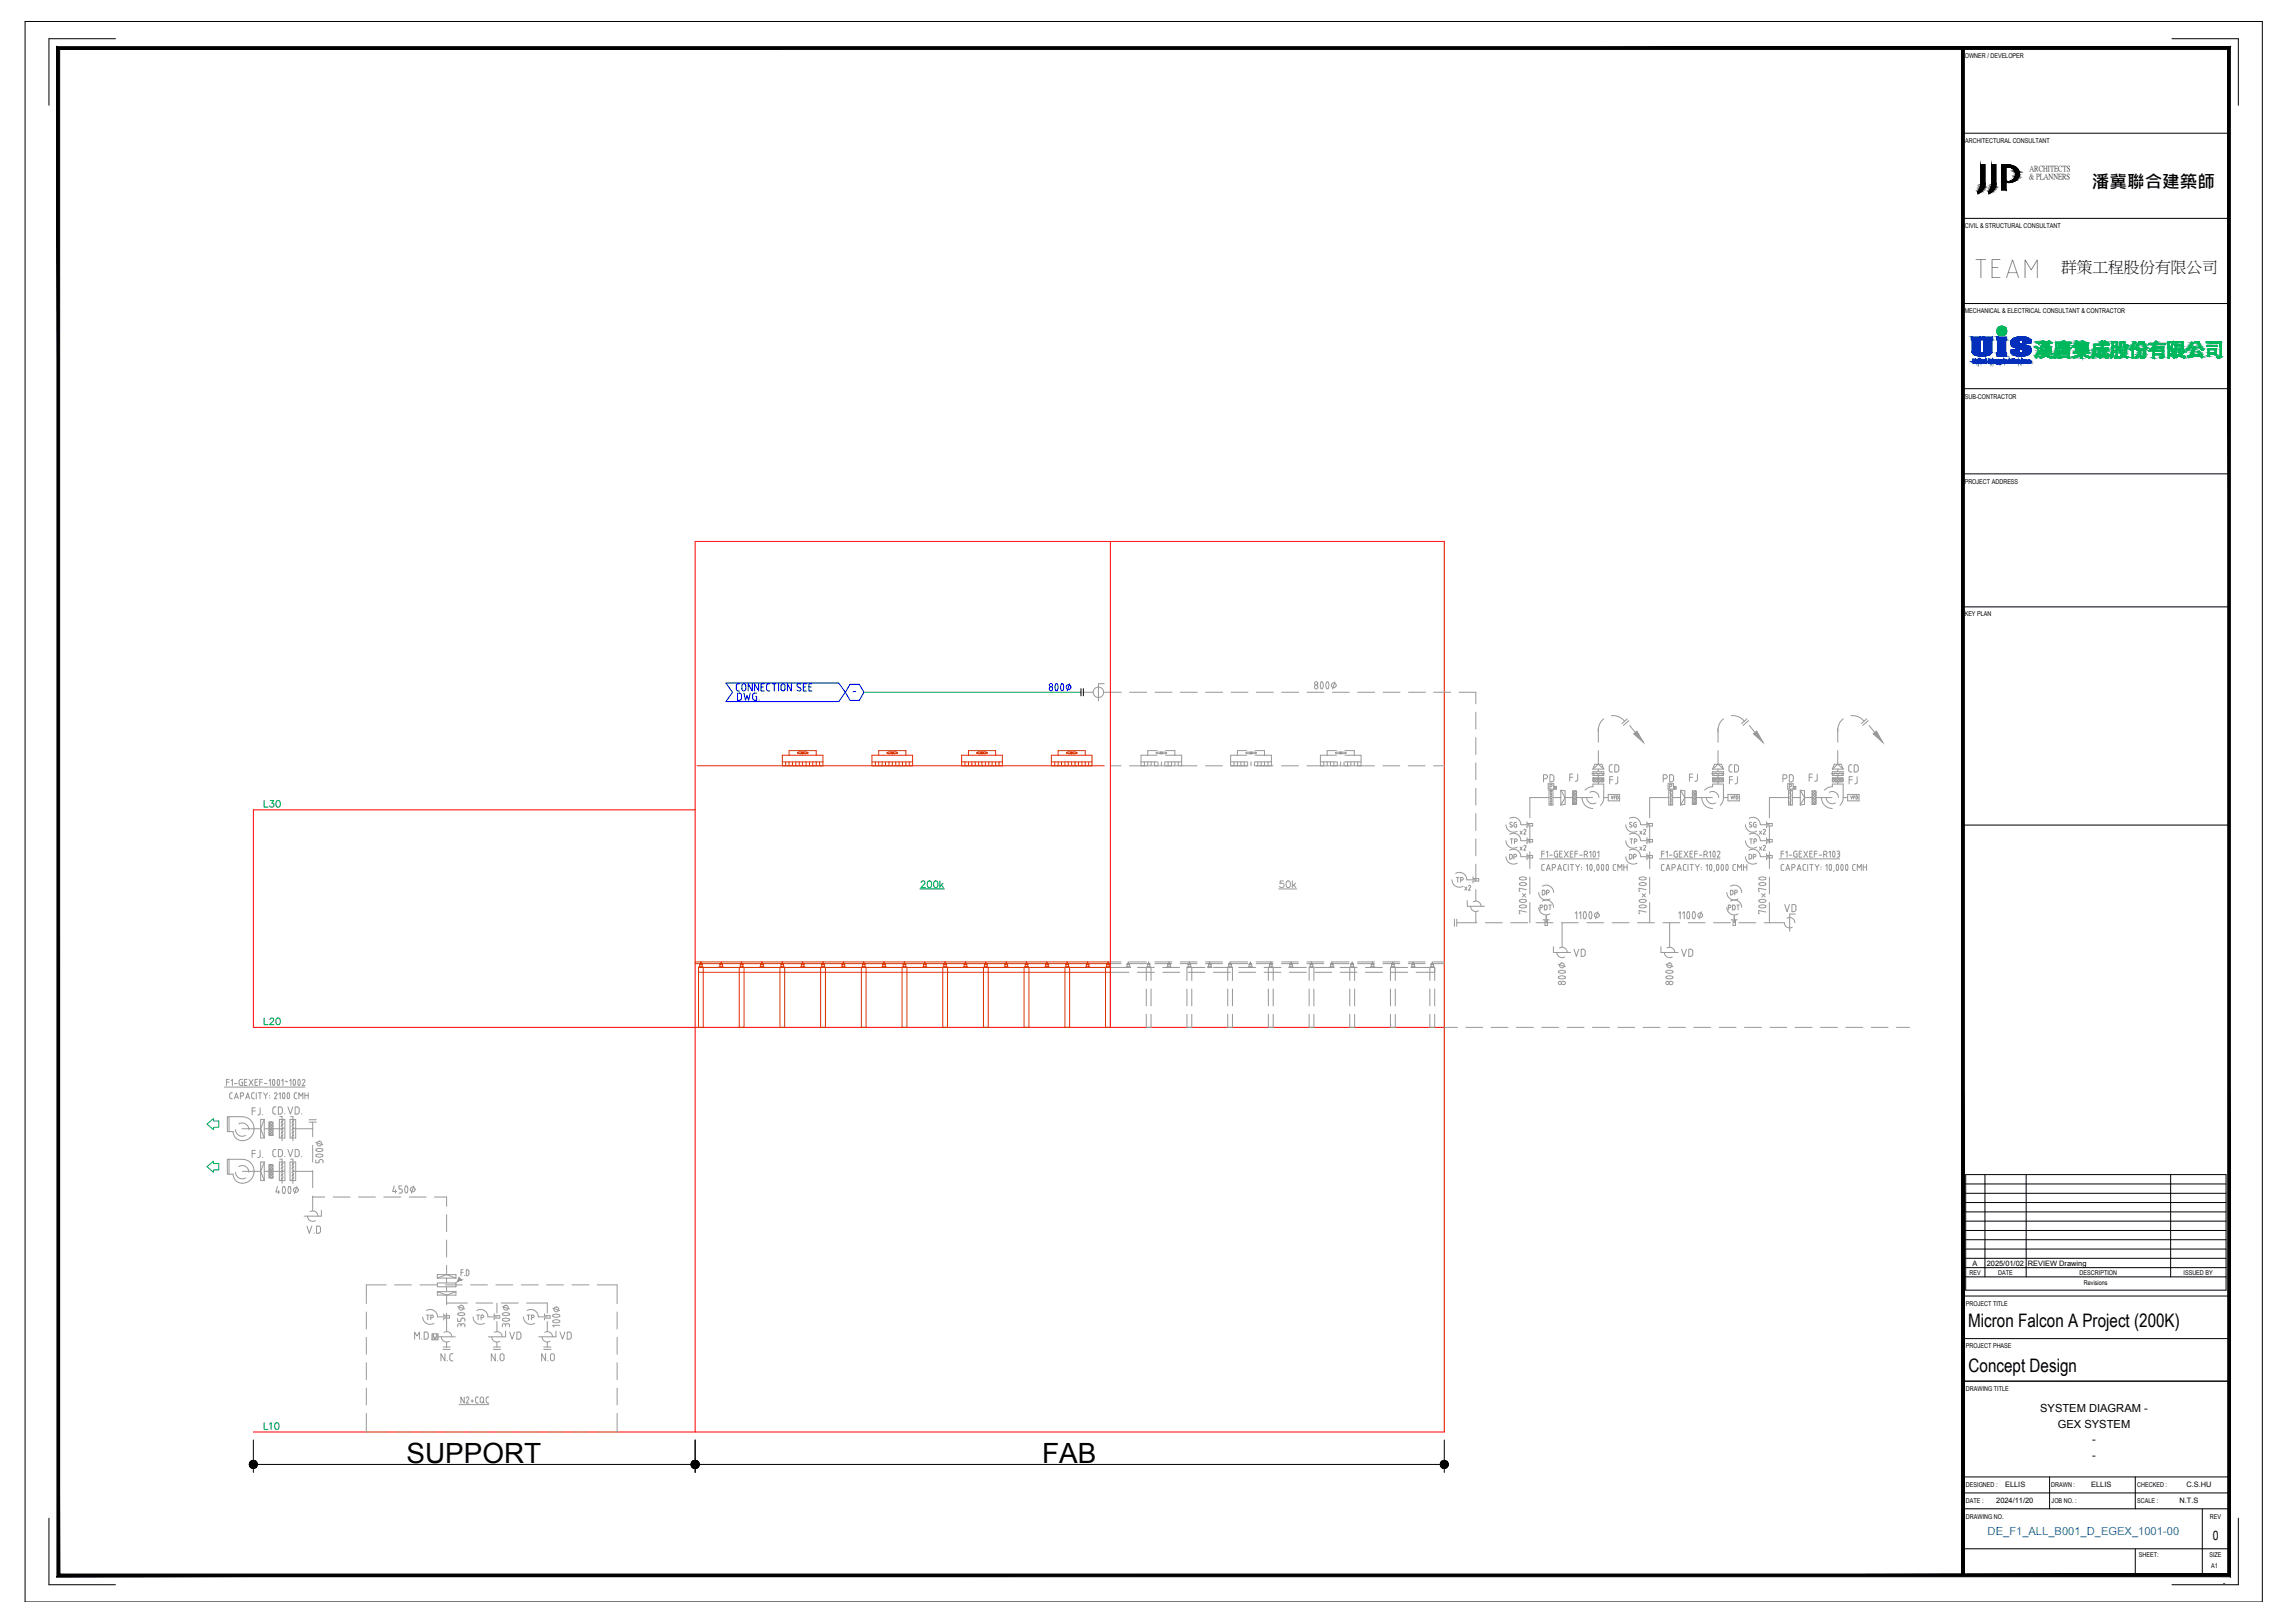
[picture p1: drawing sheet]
<svg xmlns="http://www.w3.org/2000/svg" width="860mm" height="610mm" viewBox="0 0 860 610" stroke-linecap="round" stroke-linejoin="round" font-family="sans-serif">
<defs><g id="words">
<text font-size="10.7" x="741.6" y="104.5">TEAM</text>
<g font-size="10.5">
<text x="152.8" y="549.7">SUPPORT</text>
<text x="391.8" y="549.9">FAB</text>
</g>
<g font-size="7">
<text x="739.8" y="498.6">Micron Falcon A Project (200K)</text>
<text x="740" y="515.6">Concept Design</text>
</g>
<text font-size="6.6" x="786.4" y="70.6">潘冀聯合建築師</text>
<g font-size="6.6" fill="#989898">
<text x="565.1" y="312.9">SG</text>
<text x="610.3" y="312.9">SG</text>
<text x="655.5" y="312.9">SG</text>
</g>
<g font-size="6.2" fill="#989898">
<text x="603.6" y="291.4">CD</text>
<text x="648.8" y="291.4">CD</text>
<text x="693.6" y="291.4">CD</text>
<text x="588.8" y="294.9">FJ</text>
<text x="608.9" y="296" transform="rotate(-90 608.9 296)">FJ</text>
<text x="638.9" y="294.9" transform="rotate(-90 638.9 294.9)">FJ</text>
<text x="648.8" y="296">FJ</text>
<text x="678.7" y="294.9">FJ</text>
<text x="693.9" y="296">FJ</text>
<text x="669.6" y="344">VD</text>
<text x="101.2" y="436">CD.</text>
<text x="106.9" y="436">VD.</text>
<text x="154.5" y="504.5">M.D</text>
<text x="190.5" y="504.5">VD</text>
<text x="209.2" y="504.5">VD</text>
</g>
<text font-size="5.9" x="774.8" y="102.4">群策工程股份有限公司</text>
<text font-size="5.7" fill="#00f" x="275.9" y="264.2">DWG.</text>
<g font-size="5.7" fill="#989898">
<text x="578.9" y="294.9">PD</text>
<text x="624.1" y="294.9">PD</text>
<text x="668.9" y="294.9">PD</text>
<text x="590.5" y="360.5">VD</text>
<text x="630.8" y="360.5">VD</text>
<text x="101.2" y="419.8">CD.</text>
<text x="106.9" y="419.8">VD.</text>
<text x="114.3" y="464.6">V.D</text>
<text x="164.4" y="512.6">N.C</text>
<text x="183.4" y="512.6">N.O</text>
<text x="202.5" y="512.6">N.O</text>
</g>
<g font-size="5.7" fill="#009525">
<text x="98.1" y="304.4">L30</text>
<text x="98.1" y="386.3">L20</text>
<text x="98.1" y="538.3">L10</text>
</g>
<g font-size="4.9" fill="#989898">
<text x="570.1" y="314.7">x2</text>
<text x="615.2" y="314.7">x2</text>
<text x="660" y="314.7">x2</text>
<text x="566.6" y="318.2">TP</text>
<text x="570.1" y="320.7">x2</text>
<text x="611.4" y="318.2">TP</text>
<text x="615.2" y="320.7">x2</text>
<text x="656.5" y="318.2">TP</text>
<text x="660" y="320.7">x2</text>
<text x="566.2" y="324.2">DP</text>
<text x="611.4" y="324.2">DP</text>
<text x="656.2" y="324.2">DP</text>
<text x="546.1" y="332.7">TP</text>
<text x="549.3" y="335.8">x2</text>
<text x="578.6" y="337.6">DP</text>
<text x="649.1" y="337.6">DP</text>
<text x="577.8" y="343.3">PDT</text>
<text x="648.4" y="343.3">PDT</text>
<text x="159.1" y="497.1">TP</text>
<text x="178.2" y="497.1">TP</text>
<text x="196.8" y="497.1">TP</text>
</g>
<text font-size="4.9" x="831.9" y="578.8">0</text>
<g font-size="4.4" fill="#989898">
<text x="604.3" y="301.6">VFD</text>
<text x="694.3" y="301.6">VFD</text>
</g>
<g font-size="4.2">
<text x="766.9" y="530.5">SYSTEM DIAGRAM -</text>
<text x="773.5" y="536.5">GEX SYSTEM</text>
<text x="786.5" y="542.5">-</text>
<text x="786.5" y="548.5">-</text>
</g>
<text font-size="4.2" fill="#007fff" x="747.2" y="576.8">DE_F1_ALL_B001_D_EGEX_1001-00</text>
<text font-size="3.5" x="835.6" y="596">-</text>
<g font-size="2.9">
<text x="762.9" y="64.4">ARCHITECTS</text>
<text x="762.7" y="67.3">&amp; PLANNERS</text>
</g>
<g font-size="2.8">
<text x="741.4" y="475.8">A</text>
<text x="746.8" y="475.8">2025/01/02</text>
<text x="762.3" y="475.6">REVIEW Drawing</text>
<text x="753.7" y="558.9">ELLIS</text>
<text x="786.1" y="558.9">ELLIS</text>
<text x="821.9" y="558.9">C.S.HU</text>
<text x="750.4" y="564.7">2024/11/20</text>
<text x="819.3" y="564.8">N.T.S</text>
</g>
<text font-size="2.6" fill="#00f" x="319.6" y="261.1">-</text>
<g font-size="2.5">
<text x="738.6" y="21.9">OWNER / DEVELOPER</text>
<text x="738.7" y="53.6">ARCHITECTURAL CONSULTANT</text>
<text x="738.6" y="85.6">CIVIL &amp; STRUCTURAL CONSULTANT</text>
<text x="738.5" y="117.8">MECHANICAL &amp; ELECTRICAL CONSULTANT &amp; CONTRACTOR</text>
<text x="738.6" y="149.9">SUB-CONTRACTOR</text>
<text x="738.5" y="182">PROJECT ADDRESS</text>
<text x="738.5" y="231.6">KEY PLAN</text>
<text x="740.4" y="479.1">REV</text>
<text x="751.1" y="479.1">DATE</text>
<text x="781.8" y="479.1">DESCRIPTION</text>
<text x="820.8" y="479.1">ISSUED BY</text>
<text x="783.4" y="483">Revisions</text>
<text x="739" y="490.7">PROJECT TITLE</text>
<text x="739" y="506.7">PROJECT PHASE</text>
<text x="739" y="522.6">DRAWING TITLE</text>
<text x="739" y="559">DESIGNED :</text>
<text x="771.1" y="559">DRAWN :</text>
<text x="803.4" y="559">CHECKED :</text>
<text x="739" y="564.9">DATE :</text>
<text x="771.2" y="564.9">JOB NO. :</text>
<text x="803.4" y="564.9">SCALE :</text>
<text x="739" y="570.7">DRAWING NO.</text>
<text x="830.7" y="570.7">REV</text>
<text x="804" y="585.2">SHEET:</text>
<text x="830.5" y="585.2">SIZE</text>
<text x="831.2" y="589.1">A1</text>
</g>
</g></defs>
<g fill="none" stroke="#989898" stroke-width=".38">
<path d="M415.1 256.9h-2.2v6.5M496.6 256.4l.1-.1a1.57 1.57 0 0 1 .3 2.6 1.57 1.57 0 0 1-.4-2.5zM498.7 256.4l-.3 .9 .3 1.5M498.7 256.4l.1-.1a1.57 1.57 0 0 1 .4 2.6l-.5-.1M501.8 256.2l-.9 2.7M407.2 260.2h3.8M415.2 260.2h6.3M424.7 260.2h6.3M434.2 260.2h6.3M443.7 260.2h6.4M453.2 260.2h6.4M462.8 260.2h6.3"/>
<path d="M472.3 260.2h6.3M481.8 260.2h6.4M491.3 260.2h6.4M500.9 260.2h6.3M510.4 260.2h6.3M519.9 260.2h6.4M529.4 260.2h6.4M539 260.2h6.3M548.5 260.2h6.3v4.3M554.8 267.7v6.3M554.8 277.2v6.3M600.8 273.8v5.1"/>
<path d="M602.9 270.2a5.5 5.5 0 0 0-2.1 4.9M605.7 269a5.4 5.4 0 0 1 5 2M611.7 270.2l-2 1.7M612.3 270.8l-2.1 1.8M612.6 272.7l2.1 2.6M645.8 273.8v5.1M647.9 270.2a5.5 5.5 0 0 0-2.1 4.9M650.8 269a5.4 5.4 0 0 1 4.9 2M656.7 270.2l-2 1.7M657.3 270.8l-2.1 1.8M657.6 272.7l2.1 2.6M690.8 273.8v5.1"/>
<path d="M692.9 270.2a5.5 5.5 0 0 0-2.1 4.9M695.8 269a5.3 5.3 0 0 1 4.9 2M701.7 270.2l-2 1.7M702.3 270.8l-2.1 1.8M702.6 272.7l2.2 2.6M417.4 287.8h4M424.6 287.8h25.4M428.9 286.3h6.1M430.2 286.3v1.5M431.4 286.3v1.5M432.7 286.3v1.5M434 286.3v1.5"/>
<path d="M435 283.8h-6.1v4M435 282.1h-3.6v1.7M435.3 286.3v1.5M436.2 282.7a1.28 1.28 0 0 0-1.7 .3l1.7 .2M436.6 286.3v1.5M436.9 282.7l1.7 .2-.3 .3h-1.4M437.8 286.3v1.5M438.1 283.8h6.1v4M438.1 282.1h3.5v1.7M438.1 286.3h6.1M439.1 286.3v1.5M440.4 286.3v1.5"/>
<path d="M441.6 286.3v1.5M442.9 286.3v1.5M453.2 287.8h6.3M462.6 286.3h6.1M463.9 286.3v1.5M465.1 286.3v1.5M466.5 286.3v1.5M467.7 286.3v1.5M468.7 283.8h-6.1v4h6.4v-1.5M468.7 282.1h-3.6v1.7M469.9 282.7l-1.6 .2a1.1 1.1 0 0 0 1.6 .3M470.3 286.3v1.5"/>
<path d="M470.6 282.7l1.7 .2-.3 .3h-1.4M471.5 286.3v1.5M471.8 287.8h6.8M471.8 283.8h6.1v4M471.8 286.3h6.1M471.8 282.1h3.5v1.7M472.8 286.3v1.5M474.1 286.3v1.5M475.3 286.3v1.5M476.7 286.3v1.5M481.7 287.8h6.4M491.3 287.8h25.4"/>
<path d="M496.3 286.3h6.1M497.6 286.3v1.5M498.9 286.3v1.5M500.2 286.3v1.5M501.4 286.3v1.5M502.4 283.8h-6.1v4M502.4 282.1h-3.5v1.7M502.7 286.3v1.5M503.7 282.7l-1.7 .2 .3 .3h1.4M504 286.3v1.5M504.3 282.7a1.32 1.32 0 0 1 1.7 .3 1.3 1.3 0 0 1-1.7 .2M505.2 286.3v1.5"/>
<path d="M505.6 283.8h6v4M505.6 286.3h6M505.6 282.1h3.5v1.7M506.5 286.3v1.5M507.8 286.3v1.5M509.1 286.3v1.5M510.4 286.3v1.5M519.8 287.8h6.4M529.4 287.8h6.3M538.9 287.8h4M554.8 286.7v6.4M554.8 296.2v6.4"/>
<path d="M582.3 299.7h-7.2v7.7M582.3 297h1.5v5.5h-1.5zM582.8 298.1l.5 .6M582.8 299.9l.5 .5M583 296.6v6.1M583.3 297.3l-.6 .5M583.3 299.1l-.6 .4M583.8 299.7h2.9M586.7 297l1.6 .2v5.1l-1.6 .2M586.7 297l1.6 2.7M586.7 297v5.5M588.3 299.7h2.9"/>
<path d="M588.3 299.7l-1.6 2.8M591.2 297.2h1.5v5.1h-1.5zM591.3 297.2l-.1 .2 1.5 1.5-1.5 1.4 1.5 1.5M592 297.2l.7 .7M592.3 297.2l-1.1 1.2 1.5 1.4M592.7 297.8l-1.5 1.5 1.5 1.5M594.7 299.8a4.1 4.1 0 0 0 4 4.1M595.8 297l.2-.2a3.8 3.8 0 0 1 2.8-1.1v-1h4.1v5a3.7 3.7 0 0 1-1.3 3M596.5 299.8a2.27 2.27 0 0 0 3.4 1.9M597.6 297.8a2.33 2.33 0 0 1 3.5 1.9M598.4 290.7h4.6M598.7 299.7h-6l-1.5 1.6 1 1"/>
<path d="M598.8 292.3h4.1v1.5h-4.1zM598.8 292.3l1.6 1.5M599.7 292.3l-.9 .9 .6 .6M599.7 290.5l-.5 .4M599.8 292.3l1.5 1.5M600.1 290.4l.5 .6M600.7 292.3l-1.6 1.5M600.8 282.1v5.1M600.8 289v1M600.8 291.5v.8l1.5 1.5M600.8 293.8v.9M600.8 287.2l2.1 1.8h-4.1"/>
<path d="M600.8 287.2l-2 1.8M601.5 290.5l-.6 .4M601.6 292.3l-1.5 1.5M602.1 287.2h-2.6l-.7 1.8M602.6 292.3l-1.5 1.5M602.9 290h-4.1v1.5h4.1M627.3 299.7h-7.2v7.7M627.3 297h1.5v5.5h-1.5zM627.8 298.1l.5 .6M627.8 299.9l.5 .5M628.1 298.4h.1M628 296.6v6.1"/>
<path d="M628.3 297.3l-.6 .5M628.3 299.1l-.6 .4M628.8 299.7h2.9M631.7 297l1.6 .2v5.1l-1.6 .2M631.7 297l1.6 2.7M631.7 297v5.5M633.3 299.7h2.9M633.3 299.7l-1.6 2.8M636.2 297.2h1.5v5.1h-1.5zM636.3 297.2l-.1 .2 1.5 1.5-1.5 1.4 1.5 1.5M637 297.2l.7 .7M637.3 297.2l-1.1 1.2 1.5 1.4"/>
<path d="M637.7 297.8l-1.5 1.5 1.5 1.5M639.7 299.8a4.1 4.1 0 0 0 4 4.1M640.8 297l.2-.2a3.8 3.8 0 0 1 2.8-1.1v-1h4.1v5M641.5 299.8a2.27 2.27 0 0 0 3.4 1.9M642.6 297.8a2.33 2.33 0 0 1 3.5 1.9M643.4 290.7h4.6M643.7 299.7h-6l-1.5 1.6 1 1M643.8 292.3h4.1v1.5h-4.1zM643.8 292.3l1.6 1.5M644.7 292.3l-.9 .9 .6 .6M644.7 290.5l-.5 .4M644.8 292.3l1.5 1.5"/>
<path d="M645.1 290.4l.5 .6M645.7 292.3l-1.6 1.5M645.8 287.2l2.1 1.8h-4.1M645.8 282.1v5.1M645.8 289v1M645.8 291.5v.8l1.5 1.5M645.8 293.8v.9M645.8 287.2l-2 1.8M646.5 290.5l-.5 .4M646.6 292.3l-1.5 1.5M647.1 287.2h-2.6l-.7 1.8M647.6 292.3l-1.5 1.5"/>
<path d="M647.9 299.7a3.7 3.7 0 0 1-1.3 3M647.9 299.7h1.6M647.9 290h-4.1v1.5h4.1M649.5 298.6h4.3v2.4h-4.3zM650.6 299.1l.4 1.2 .4-1.2M651.8 299.6h.5M652.3 299.1h-.5v1.2M653.3 299.5v.4M653.3 299.5l-.2-.3-.5-.1v1.2l.5-.1 .2-.3M672.3 299.7h-7.2v7.7M672.3 297h1.5v5.5h-1.5zM672.8 298.1l.5 .6"/>
<path d="M672.8 299.9l.5 .5M673.1 298.4h.1M673 296.6v6.1M673.3 297.3l-.6 .5M673.3 299.1l-.6 .4M673.8 299.7h2.9M676.7 297l1.6 .2v5.1l-1.6 .2M676.7 297l1.6 2.7M676.7 297v5.5M678.3 299.7h2.9M678.3 299.7l-1.6 2.8M681.2 297.2h1.5v5.1h-1.5z"/>
<path d="M681.3 297.2l-.1 .2 1.5 1.5-1.5 1.4 1.5 1.5M682 297.2l.7 .7M682.3 297.2l-1.1 1.2 1.5 1.4M682.7 297.8l-1.5 1.5 1.5 1.5M684.7 299.8a4.1 4.1 0 0 0 4 4.1M685.8 297l.2-.2a3.7 3.7 0 0 1 2.8-1.1v-1h4.1v5a3.7 3.7 0 0 1-1.3 3M686.5 299.8a2.27 2.27 0 0 0 3.4 1.9M687.6 297.8a2.33 2.33 0 0 1 3.5 1.9M688.4 290.7h4.6M688.7 299.7h-6l-1.5 1.6 1 1M688.8 292.3h4.1v1.5h-4.1zM688.9 292.3l1.5 1.5"/>
<path d="M689.5 290.6h.1M689.7 292.3l-.9 .9 .6 .6M689.7 290.5l-.5 .4M689.8 292.3l1.5 1.5M690.1 290.4l.5 .6M690.7 292.3l-1.6 1.5M690.8 287.2l2.1 1.8h-4.1M690.8 282.1v5.1M690.8 289v1M690.8 291.5v.8l1.5 1.5M690.8 293.8v.9M690.8 287.2l-2 1.8"/>
<path d="M691.5 290.5l-.5 .4M691.6 292.3l-1.5 1.5M692.1 287.2h-2.6l-.7 1.8M692.6 292.3l-1.5 1.5M692.9 290h-4.1v1.5h4.1M554.8 305.8v6.3M554.8 315.3v6.3M574 308.8v.7M575.1 310.5v6.4M580.5 319.9h-1v2.2M582.8 301.7l.5 .6M583.1 302h.1"/>
<path d="M583.1 300.2h.1M583.3 300.9l-.6 .5M585.5 319.9h-.8l-.4 .6M587.3 319.9h-1v2.2h1M588 319.9l1.5 2.2M589.5 319.9l-1.5 2.2M591.3 319.9h-1v2.2h1M592.7 300.8l-1.4 1.5M592.7 301.7l-.6 .6M593 319.9h-1v2.2M599.5 320l.3 .8-.3 1.2M599.5 320l-.1-.1a1.25 1.25 0 0 0 0 2.2l.1-.1"/>
<path d="M619.1 308.8v.7h2.1v.9h-2.1M619.1 315.5h2.1v.9h-2.1M620.1 310.5v6.4M625.5 319.9h-1v2.2M627.8 301.7l.5 .6M628.1 300.2h.1M628.3 300.9l-.6 .5M630.5 319.9h-.8l-.4 .6M632.3 319.9h-1v2.2h1M633 319.9l1.5 2.2M634.5 319.9l-1.5 2.2M636.3 319.9h-1v2.2h1"/>
<path d="M637.7 300.8l-1.4 1.5M637.7 301.7l-.6 .6M638 319.9h-1v2.2M644.1 320l.1-.1a1.25 1.25 0 0 1 0 2.2l-.1-.1M644.1 320l-.3 .8 .3 1.2M664.1 308.8v.7M665.1 310.5v6.4M670.5 319.9h-1v2.2M672.8 301.7l.5 .6M673.1 300.2h.1M673.3 300.9l-.6 .5M675.5 319.9h-.8l-.4 .6 .1 1.2 .5 .4"/>
<path d="M677.3 319.9h-1v2.2h1M678 319.9l1.5 2.2M679.5 319.9l-1.5 2.2M681.3 319.9h-1v2.2h1M682.7 300.8l-1.4 1.5M682.7 301.7l-.6 .6M683 319.9h-1v2.2M686.2 319.9h-.7v2.2M686.2 319.9a.61 .61 0 0 1 .6 .6 .61 .61 0 0 1-.6 .6M689.1 320l.1-.1a1.25 1.25 0 0 1 0 2.2l-.1-.1M689.1 320l-.3 .8 .3 1.2M690.5 319.9h.5"/>
<path d="M691.1 319.9l.4 .2v.5l-.4 .2 .4 .3v.5M480.7 334.1h6.8M482.5 331.1h-1.2l-.2 1a.9 .9 0 0 1 1.4 0 .9 .9 0 0 1-.2 1.4 .9 .9 0 0 1-1.3-.4M483.8 331.2a.8 .8 0 0 1 1.2 .3l.1 .6a1.08 1.08 0 0 1-.9 1.5 1.6 1.6 0 0 1-.4-2.4zM485.8 331.1v2.5M486.3 332.6l.8 1M487 331.9l-1.2 1.2M551.5 338.4v2.2h6.5M553.7 329.5v.7h2.2v.9h-2.2M553.8 338.9a1.97 1.97 0 0 1 3 1.7M554.8 324.8v6.4M554.8 334.3v4.4"/>
<path d="M571.3 338.3l1.4-.3 1 .3M571.3 332.6l1.4 .2 1-.2M571.3 329.9a1.54 1.54 0 0 1 2.5 .4 1.98 1.98 0 0 1-2.7-.1zM571.3 338.3l-.1 .1a1.52 1.52 0 0 0 2.6 .3l-.1-.4M571.3 332.5l-.1-.1a1.57 1.57 0 0 1 2.6-.3l-.1 .4M572.3 335.9l1.2 1.2M573.5 335.9l-1.2 1.2M573.8 334.4l-2.7-.6v1.2h.3M575.1 320.1v6.3M575.1 329.6v6.4M575.1 339.2v7.6M576.1 321.5v.9h-2.1v.8"/>
<path d="M578.8 322.8h22.2M579.5 320.9h1M580.5 324.9h-.7l-.3 .5 .1 1.5 .9 .2M581.3 327.1l.7-2.2 .8 2.2M581.3 320.4l.5-.5v2.2M581.5 326.5h1.1M582.5 321.4h1M583.5 326.1h.7a.59 .59 0 0 0 .6-.6 .59 .59 0 0 0-.7-.6h-.6v2.2M584.3 320.5v1M584.3 321.5l.6 .6M585.2 320.9h.3v1.2h-.6M585.5 327.1l.8-2.2 .7 2.2"/>
<path d="M585.8 326.5h1M586.3 320.9h.7M588.3 327.1h.5M588.3 324.9h.5M588.4 324.9l-.6 .5 .1 1.5 .5 .2M589.5 324.9v2.2M590.3 324.9h1.2M590.3 320.9h.7M590.9 324.9v2.2M592 320.9h1M592.3 324.9l.7 1.1 .8-1.1M593 326v1.1"/>
<path d="M593.8 321.4h1M594.5 325.9v.1M594.5 326.8v.1M595.5 321.1h.7a.59 .59 0 0 0 .6-.6 .59 .59 0 0 0-.6-.6h-.7v2.2M596.3 325.4l.5-.5v2.2M596.3 321.1l.5 1M597.5 320.4l.5-.5v2.2M597.8 327h.5M598.3 325l.2 .8-.2 1.2M598.3 325l-.1-.1a1.31 1.31 0 0 0-.4 2.1M599.4 327.1l-.1 .5M600.4 327h.5"/>
<path d="M600.4 327a1.31 1.31 0 0 1 .4-2.1l.4 .9-.3 1.2M600.5 320.4l.5-.5v2.2M602.2 327h.5M602.2 327a1.31 1.31 0 0 1 .4-2.1l.3 .9-.3 1.2M603.9 325l.1-.1a1.31 1.31 0 0 1 .4 2.1M603.9 327h.5M604 325l-.3 .8 .3 1.2M607.4 324.9l-.9 .2-.1 1.5a.7 .7 0 0 0 1 .5M608.1 327.1v-2.2l.8 1.2 .8-1.2v2.2M610.4 324.9v2.2M611.7 324.9v2.2M616.3 338.3l1.4-.3 1 .3"/>
<path d="M616.3 332.6l1.4 .2 1-.2M616.3 329.9a1.54 1.54 0 0 1 2.5 .4 1.98 1.98 0 0 1-2.7-.1zM616.3 338.3l-.1 .1a1.52 1.52 0 0 0 2.6 .3l-.1-.4M616.3 332.5l-.1-.1a1.57 1.57 0 0 1 2.6-.3l-.1 .4M617.3 335.9l1.2 1.2M618.5 335.9l-1.2 1.2M618.8 334.4l-2.7-.6v1.2h.3M619.1 321.5h2.1v.9h-2.1v.8M620.1 320.1v6.3M620.1 329.6v6.4M620.1 339.2v7.6M623.8 322.8h22.7"/>
<path d="M624.5 320.9h1M625.1 327.1h.4M625.1 324.9h.4M625.1 324.9l-.6 .5 .1 1.5 .5 .2M626.3 327.1l.7-2.2 .8 2.2M626.3 320.4l.5-.5v2.2M626.5 326.5h1.1M627.5 321.4h1M628.5 326.1h.7a.59 .59 0 0 0 .6-.6 .59 .59 0 0 0-.7-.6h-.6v2.2M629.3 320.5v1M629.3 321.5l.6 .6M630.2 320.9h.3v1.2h-.6"/>
<path d="M630.5 327.1l.8-2.2 .7 2.2M630.8 326.5h1M631.3 320.9h.7M633.3 327.1h.5M633.3 324.9h.5M633.4 324.9l-.6 .5 .1 1.5 .5 .2M634.5 324.9v2.2M635.3 324.9h1.2M635.3 320.9h.7M635.9 324.9v2.2M637 320.9h1M637.3 324.9l.7 1.1 .8-1.1"/>
<path d="M638 326v1.1M638.8 321.4h1M639.5 325.9v.1M639.5 326.8v.1M640.5 321.1h.7a.59 .59 0 0 0 .6-.6 .59 .59 0 0 0-.6-.6h-.7v2.2M641.3 325.4l.5-.5v2.2M641.3 321.1l.5 1M642.5 320.4l.5-.5v2.2M642.8 327h.5M642.8 327a1.31 1.31 0 0 1 .4-2.1l.3 .9-.2 1.2M644.4 327.1l-.1 .5M645.4 327h.5"/>
<path d="M645.4 327a1.31 1.31 0 0 1 .4-2.1l.4 .9-.3 1.2M645.5 320.2a.5 .5 0 0 1 .7-.3 .5 .5 0 0 1 .3 .7l-1 1.5h1M647.2 325l.1-.1a1.31 1.31 0 0 1 .3 2.1M647.2 327h.5M647.2 325l-.3 .8 .3 1.2M648.9 327h.5M649 327a1.31 1.31 0 0 1 .3-2.1l.4 .9-.3 1.2M652.4 324.9h-.7l-.3 .5 .1 1.5 .9 .2M653.1 327.1v-2.2l.8 1.2 .8-1.2v2.2M655.4 324.9v2.2M656.7 324.9v2.2M661.3 338.3l1.4-.3 1 .3"/>
<path d="M661.3 332.6l1.4 .2 1-.2M661.3 329.9a1.54 1.54 0 0 1 2.5 .4 1.98 1.98 0 0 1-2.7-.1zM661.3 338.3l-.1 .1a1.52 1.52 0 0 0 2.6 .3l-.1-.4M661.3 332.5l-.1-.1a1.57 1.57 0 0 1 2.6-.3l-.1 .4M662.3 335.9l1.2 1.2M663.5 335.9l-1.2 1.2M663.8 334.4l-2.7-.6v1.2h.3M665.1 320.1v6.3M665.1 329.6v6.4M665.1 339.2v7.6M666.2 321.5v.9h-2.1v.8M668.8 322.8h22.7"/>
<path d="M669.5 320.9h1M670.1 327.1h.4M670.1 324.9h.4M670.1 324.9l-.6 .5 .1 1.5 .5 .2M671.3 327.1l.7-2.2 .8 2.2M671.3 320.4l.5-.5v2.2M671.5 326.5h1.1M672.5 321.4h1.1M673.6 326.1h.6a.59 .59 0 0 0 .6-.6 .59 .59 0 0 0-.7-.6h-.5v2.2M675.2 320.9h.3v1.2h-.6M675.5 327.1l.8-2.2 .7 2.2M675.8 326.5h1"/>
<path d="M676.3 320.9h.7M678.8 324.9h-.7l-.3 .5 .1 1.5 .9 .2M679.5 324.9v2.2M680.3 324.9h1.3M680.3 320.9h.7M680.9 324.9v2.2M682 320.9h1M682.3 324.9l.7 1.1 .8-1.1M683 326v1.1M683.8 321.4h1M684.5 325.9v.1M684.5 326.8v.1"/>
<path d="M685.5 321.1h.7M686.3 325.4l.5-.5v2.2M686.3 321.1l.5 1M687.5 320.4l.5-.5v2.2M687.8 327h.5M687.8 327a1.31 1.31 0 0 1 .4-2.1l.3 .9-.2 1.2M689.4 327.1l-.1 .5M690.4 327h.5M690.4 327a1.31 1.31 0 0 1 .4-2.1l.4 .9-.3 1.2M690.5 322.1h.5M690.8 320.9h.2M691.5 321.6l-.4 .5"/>
<path d="M692.2 327h.5M692.6 325l.3 .8-.3 1.2M692.7 325l-.1-.1a1.31 1.31 0 0 0-.4 2.1M693.9 327h.5M694.4 325l.3 .8-.3 1.2M694.4 325l-.1-.1a1.31 1.31 0 0 0-.3 2.1M697 327.1h.4M697 324.9h.4M697 324.9l-.6 .5 .1 1.5 .5 .2M698.1 327.1v-2.2l.8 1.2 .8-1.2v2.2M700.4 324.9v2.2M700.4 325.9h1.3"/>
<path d="M701.7 324.9v2.2M546.7 345.4v2.7M547.6 346.8h7.6M547.6 345.4v2.7M552.8 340.6a1.97 1.97 0 0 0 3 1.7M554.8 342.5v4.3M558.4 346.8h6.3M567.9 346.8h6.3M571.3 340.4a1.54 1.54 0 0 1 2.5 .4 1.98 1.98 0 0 1-2.7-.1zM573.8 342.8l-2.7-.6v1.2h.3M577.4 346.8h6.4M580 345.7h.8v2.1h.9v-2.1h.6"/>
<path d="M581.2 343.9v2.9M583.9 355.8v2.2h6.5M585.2 358a1.91 1.91 0 0 0 3 1.6M586.2 356.3a1.95 1.95 0 0 1 2.9 1.7M586.9 346.8h6.4M587.2 346.8v9.2M592.1 343.2l.6-.6v2.7M593.6 343.2l.6-.6v2.7M595.6 342.6a1.5 1.5 0 0 1 0 2.7l-.4-1.6zM596.5 346.8h6.3M598.1 342.8l.3 .9-.3 1.5M598.1 342.7l-.1-.1a1.63 1.63 0 0 0-.3 2.7l.4-.1"/>
<path d="M600.7 342.6l-.9 2.7M606 346.8h6.4M615.6 346.8h6.3M616.3 340.4a1.54 1.54 0 0 1 2.5 .4 1.98 1.98 0 0 1-2.7-.1zM618.8 342.8l-2.7-.6v1.2h.3M624.4 355.8v2.2h6.4M625.1 346.8h6.3M625.7 358a1.89 1.89 0 0 0 2.9 1.6M626.6 356.3a1.97 1.97 0 0 1 3 1.7M627.6 346.8v9.2M631 343.2l.6-.6v2.7M632.5 343.2l.6-.6v2.7"/>
<path d="M634.5 342.6a1.63 1.63 0 0 1 .3 2.7 1.6 1.6 0 0 1-.3-2.7zM634.6 346.8h6.4M637 342.8l.3 .9-.3 1.5M637 342.7l-.1-.1a1.62 1.62 0 0 0-.2 2.7l.3-.1M639.6 342.6l-.9 2.7M644.1 346.8h6.4M650.7 345.7h.8v2.1h.9v-2.1h.7M651.9 343.9v2.9M653.7 346.8h6.3M661.3 340.4a1.54 1.54 0 0 1 2.5 .4 1.98 1.98 0 0 1-2.7-.1zM663.2 346.8h7.6a1.89 1.89 0 0 0 2.9 1.6M663.8 342.8l-2.7-.6v1.2h.3"/>
<path d="M671.7 345.1a1.97 1.97 0 0 1 3 1.7M672.7 343.5v6.5M417.4 361.5h4M417.4 362.1h4M417.4 363.6l7.5-.1-1.6 .1M417.4 365.4h7M423.7 363.4v.1M423.7 362.4h.9M423.7 362.1h.1M423.8 362.1h.3M423.8 362.1l-.1 .4M424 362.1l.1-.6 .1 .6h.3v1.4"/>
<path d="M424.1 362.4v-.3l.1 .3M424.6 361.5h6.3M424.6 362.1h6.3M424.6 362.5h-.9v.9h.9M427.6 363.6h6.3M427.6 365.4h6.3M430.9 368.5v-4.9h1.8v4.9M430.9 371.7v6.3M431 363.6h1.6M431.3 362.5h1v.9h-1M431.4 362.4h.8M431.7 362.1l.1-.6 .1 .6"/>
<path d="M431.7 362.4v-.3l.2 .3M432.2 362.5v-.4h-.8v1.4M432.2 363.4v.1M432.7 371.7v6.3M434.1 361.5h6.4M434.1 362.1h6.4M437.1 363.6h6.3M437.1 365.4h6.3M438.6 363.6h1.7M438.9 362.5h1M439 363.4v.1M439.1 362.1l-.1 .3"/>
<path d="M439.3 362.1l.1-.6 .1 .6M439.4 362.4v-.3l.1 .3M439.8 362.1l.1 1.4M439.9 362.4h-.9l-.1 1h1M443.6 361.5h6.4M443.6 362.1h6.4M446.2 368.5v-4.9h1.8v4.9M446.2 371.7v6.3M446.6 365.4h6.4M446.6 362.5h1v.9h-1zM446.6 362.4h.9M446.6 363.4v.1"/>
<path d="M446.8 362.1l-.2 .4M447 362.1l.1-.6 .1 .6M447 362.4v-.3l.2 .3M447.4 362.1l.1 .4M447.5 363.4v.1M447.9 363.6l-1.6-.1 6.7 .1M448 371.7v6.3M453.2 361.5h6.3M453.2 362.1h6.3M453.9 363.5l1.6 .1zM454.3 362.5h.9M454.3 362.4h.9v1h-.9"/>
<path d="M454.4 362.1l-.1 1.4M454.6 362.1l.1-.6 .2 .6M454.7 362.4v-.3l.1 .3M455.1 362.1l.1 .3M455.2 363.4v.1M456.1 363.6l7.1-.1-1.6 .1M456.1 365.4h6.4M461.5 368.5v-4.9h1.8v4.9M461.5 371.7v6.3M462 362.4h.8M462 363.4v.1M462.3 362.4l.1-.3v.3"/>
<path d="M462.3 362.1l.1-.6 .1 .6M462.7 361.5h6.3M462.7 362.1l.1 1.4M462.9 362.5h-1v.9h1M463.3 371.7v6.3M465.7 363.6h6.3M465.7 365.4h6.3M469 362.1h-7v.4M469.3 363.6h1.6M469.5 362.5h1v.9h-1zM469.6 362.4h.9M469.6 363.4v.1"/>
<path d="M469.9 362.1l.2-.6v.6M470 362.1h-.4v.4M470 362.4v-.3l.1 .3M470.1 362.1h.4v.4M470.5 363.4v.1M472.2 361.5h6.4M472.2 362.1h6.4M475.2 363.6h6.3M475.2 365.4h6.3M476.8 368.5v-4.9h1.8v4.9M476.8 371.7v6.3M476.9 363.6h1.6"/>
<path d="M477.2 363.4h1M477.2 362.5h1M477.3 363.5v-1.1h.8v1.1M477.4 362.1l-.1 .3M477.6 362.1l.1-.6 .1 .6M477.6 362.4v-.3l.2 .3M478 362.1h.1M478 362.1l.1 .3M478.6 371.7v6.3M481.7 361.5h6.4M481.7 362.1h6.4M484.7 365.4h6.4"/>
<path d="M484.9 363.4h.9M484.9 362.5h.9M484.9 362.4h.9M485 362.1l-.1 1.4M485.3 362.1v-.6l.2 .6M485.3 362.4v-.3l.1 .3M485.7 362.1l.1 1.4M486.1 363.6l-1.6-.1 6.6 .1M491.3 361.5h6.3M491.3 362.1h6.3M492.1 368.5l.1-5 1.7 .1v4.9M492.1 371.7v6.3"/>
<path d="M492.5 363.4h1M492.5 362.4h.9M492.5 362.5h1M492.7 362.1l-.1 1.4M492.9 362.1l.1-.6 .1 .6M493 362.1h.1M493 362.1l-.1 .3M493 362.1v.3M493.3 362.1l.1 1.4M493.9 371.7v6.3M494.2 363.6l7.2-.1-1.5 .1M494.2 365.4h6.4"/>
<path d="M500.2 362.4h.9M500.2 363.4v.1M500.5 362.1l.2-.6v.6h6.4M500.6 362.1h-.4v.4M500.6 362.4v-.3l.1 .3M500.8 361.5h6.3M501 362.1l.1 1.4M501.1 362.5h-.9v.9h.9M503.8 363.6h6.3M503.8 365.4h6.3M507.4 368.5v-4.9h1.8v4.9M507.4 371.7v6.3"/>
<path d="M507.5 363.6h1.6M507.8 362.5h1M507.9 362.4h.8l.1 1h-1M508.2 362.4v-.3l.2 .3M508.7 362.4l-.4-.9-.1 .6h-.3v1.4M508.7 363.4v.1M509.2 371.7v6.3M510.3 361.5h6.4M510.3 362.1h6.4M513.3 363.6h6.3M513.3 365.4h6.3M515.1 363.6h1.6"/>
<path d="M515.5 362.4h.9M515.5 363.4v.1M515.6 362.1l-.1 .4M515.9 362.4v-.3l.1 .3M515.9 362.1v-.6l.1 .6M516.3 362.1l.1 1.4M516.4 362.5h-.9v.9h.9M519.8 361.5h6.4M519.8 362.1h6.4M522.7 368.5v-4.9h1.8v4.9M522.7 371.7v6.3M522.8 365.4h6.4"/>
<path d="M523.1 362.5h1v.9h-1zM523.1 362.4h.9M523.2 363.4v.1M523.3 362.1l-.2 .4M523.5 362.1l.1-.6 .1 .6M523.5 362.4l.1-.3v.3M523.9 362.1l.1 .4M524 363.4v.1M524.4 363.6l-1.6-.1 6.4 .1M524.5 371.7v6.3M529.4 361.5h6.3M529.4 362.1h6.3"/>
<path d="M530.5 363.5l1.5 .1zM530.8 363.4h.9M530.8 362.5h.9M530.8 363.5v-1.1h.9v1.1M530.9 362.1l-.1 .3M531.1 362.1l.1-.6 .2 .6M531.2 362.4v-.3l.1 .3M531.6 362.1l.1 .3M532.3 363.6h7v1.8h-7M537.5 368.5v-4.9h1.8v4.9M537.5 371.7v6.3M537.6 363.5l1.6 .1z"/>
<path d="M537.9 363.4h1M537.9 362.5h1M538 363.5v-1.1h.8v1.1M538.3 362.4v-.3l.2 .3M538.7 362.1h-.2l-.1-.6-.1 .6h-.3v.3M538.7 362.1h.1M538.7 362.1l.1 .3M538.9 361.5h4M538.9 362.1h4M539.3 371.7v6.3M585.8 362.4l2.7 .9M585.9 367l1-.3 1.4 .3"/>
<path d="M585.9 364.9a1.57 1.57 0 0 1 2.5 .5 1.98 1.98 0 0 1-2.6-.2zM585.9 367l-.1 .2a1.57 1.57 0 0 0 2.6 .3l-.1-.5M587.5 368.8h.3M587.6 368.8a.63 .63 0 0 0-.4 1 .63 .63 0 0 0 1 0 .63 .63 0 0 0-.4-1M626.2 362.4l2.6 .9M626.3 367l-.1 .2a1.64 1.64 0 0 0 2.5 .4M626.4 367l.9-.3 1.4 .3M628 368.8h.3M628 368.8a.63 .63 0 0 0-.4 1 .63 .63 0 0 0 1 0 .63 .63 0 0 0-.3-1M628.7 367v.6M628.7 364.9v.6M628.7 364.9a1.64 1.64 0 0 0-2.5 .5l1.1 .4 1.4-.3"/>
<path d="M430.9 381.2v4.9h1.8v-4.9M446.2 381.2v4.9h1.8v-4.9M461.5 381.2v4.9h1.8v-4.9M476.8 381.2v4.9h1.8v-4.9M492.1 381.2v4.9h1.8v-4.9M507.4 381.2v4.9h1.8v-4.9M522.7 381.2v4.9h1.8v-4.9M537.5 381.2v4.9h1.8v-4.9M542.9 386.1h4.9M551 386.1h6.3M560.5 386.1h6.4M570 386.1h6.4"/>
<path d="M579.6 386.1h6.3M589.1 386.1h6.3M598.6 386.1h6.4M608.1 386.1h6.4M617.7 386.1h6.3M627.2 386.1h6.3M636.7 386.1h6.4M646.2 386.1h6.4M655.8 386.1h6.3M665.3 386.1h6.3M674.8 386.1h6.4M684.3 386.1h6.4"/>
<path d="M693.9 386.1h6.3M703.4 386.1h6.3M712.9 386.1h4.9M84.4 408.5h30.2M85.1 406.7h1M86.1 419.7h4.9a4.4 4.4 0 0 1 4.4 5.5 4.4 4.4 0 0 1-6.6 2.7l-.7-.9-.5-1.7h-1.5M86.1 419.7h-.6v5.6h.6M86.1 419.7v5.6M86.1 405.7h-1v2.3M86.9 406.2l.5-.5v2.3M87.4 410.7a.71 .71 0 0 0-1.1 .6l.2 1.3 .9 .3M88.1 412.9l.7-2.2 .8 2.2"/>
<path d="M88.1 407.2h1M88.3 412.3h1.1M89.9 406.3v1M90.4 411.9h.6a.59 .59 0 0 0 .6-.6 .59 .59 0 0 0-.6-.6h-.6v2.2M90.7 406.7h.4v1.3l-.8-.1-.4-.6M91.1 405.7h-.8l-.4 .6M91.8 406.7h.8M92.4 412.9l.7-2.2 .7 2.2M92.6 412.3h1M92.9 405.7h-1.1v2.3h1.1M93.6 405.7l1.5 2.3M94.8 417.5h1.2"/>
<path d="M95.1 405.7l-1.5 2.3M95.6 410.7h-.7l-.3 .6 .1 1.3 .9 .3M95.9 406.7h.7M96 416.3h-1.2v2.7M96.3 410.7v2.2M96.9 405.7h-1v2.3h1M97.1 410.7h1.3M97.6 406.7h1M97.7 410.7v2.2M97.8 416.3v2.1M97.8 418.4l-.4 .6h-.5M98.6 405.7h-1v2.3"/>
<path d="M98.7 418.9v.1M99.1 410.7l.8 1.1 .7-1.1M99.4 407.2h1M99.9 411.8v1.1M101.1 406.2l.5-.5v2.3M101.4 411.7v.1M101.4 412.6v.1M102.7 405.7a1.25 1.25 0 0 1 0 2.2l-.3-.9zM103.1 411a.5 .5 0 0 1 .7-.3 .5 .5 0 0 1 .3 .7l-1 1.5h1M104.5 405.7a1.25 1.25 0 0 1 0 2.2l-.3-1.3zM104.8 411.2l.6-.5v2.2M105.9 406.2l.5-.5v2.3"/>
<path d="M106 419.6v9.1M106.9 410.8l.2 .8-.2 1.2M106.9 410.8l-.1-.1a1.25 1.25 0 0 0 0 2.2l.1-.1M107.2 406.4h.5M107.6 406.4h.5M108.2 410.7a1.25 1.25 0 0 1 0 2.2l-.3-1.3zM108.9 406.2l.5-.5v2.3M110.1 419.6v9.1M110.4 405.8l.1-.1a1.25 1.25 0 0 1 0 2.2l-.1-.1M110.4 405.8l-.3 .8 .3 1.2M111.6 410.7h-.7l-.3 .6 .1 1.3 .9 .3M112.1 405.8l.2-.1a1.25 1.25 0 0 1 0 2.2l-.2-.1"/>
<path d="M112.2 405.8l-.3 .8 .3 1.2M112.3 412.9v-2.2l.8 1.2 .8-1.2v2.2M113.6 406.1a.5 .5 0 0 1 .7-.4 .5 .5 0 0 1 .3 .7l-1 1.6h1M114.6 410.7v2.2M114.6 411.7h1.3M115.9 410.7v2.2M86.1 435.7h4.9a4.4 4.4 0 0 1 4.4 5.5 4.4 4.4 0 0 1-6.6 2.7l-.7-.9-.5-1.7h-1.5M86.1 435.7h-.6v5.6h.6M86.1 435.7v5.6M88.5 424.5a2.48 2.48 0 0 0 3.8 2.2M89.8 438.4a2.48 2.48 0 0 1 3.7 2.1M89.8 422.4a2.48 2.48 0 0 1 3.7 2.1"/>
<path d="M90.9 424.2h7.1M94.8 433.5h1.2M96 432.3h-1.2v2.7M97.8 432.3v2.1M97.8 434.4l-.4 .6h-.5M98 424.2l1.3 3.5M98.7 434.9v.1M99.3 436.7h-1.3v7h1.3M99.3 420.7h-1.3v7h1.3M99.3 424.2h7.6M99.3 420.7v7M99.3 436.7v7"/>
<path d="M99.3 420.7l-1.3 3.5M99.3 436.7l-1.3 3.5M101.1 437.6h1.5v5.2h-1.5zM101.1 421.6h1.5v5.1h-1.5zM101.1 439.8l1.5 1.6M101.1 438.9l1.5 1.5M101.1 437.9l1.5 1.5M101.1 425.8l1 .9M101.1 424.8l1.5 1.5M101.1 423.8l1.5 1.6M101.1 422.9l1.5 1.5M101.1 421.9l1.5 1.5"/>
<path d="M101.8 437.6l.8 .8M101.8 421.6l.8 .8M102.1 437.6l-1 1.1M102.1 421.6l-1 1.1M102.6 438.2l-1.5 1.5M102.6 439.2l-1.5 1.4M102.6 422.2l-1.5 1.5M102.6 423.1l-1.5 1.5M102.6 424.1l-1.5 1.5M102.6 425.1l-1.5 1.5M102.6 426l-.7 .7M105 436.7v7h2.1v-7"/>
<path d="M105 420.7v7h2.1v-7M106 438.7h.1M106 425.5h.1M106 424.1h.1M106 422.7h.1M106 435.6v9.1M106.5 438.3l-.9 1M106.5 439.7l-.9 1M106.5 422.3l-.9 1M106.5 425.1l-.9 .9M106.5 426.4l-.9 .9M106.5 423.7l-.9 1"/>
<path d="M106.5 421l-.9 1M109 436.7v7h2.2v-7M109 420.7v7h2.2v-7M110.1 426.7h.1M110.1 425.5h.1M110.1 424.2h7.4M110.1 435.6v9.1M110.5 438.3l-.8 1M110.5 439.7l-.8 1M110.5 422.3l-.8 1M110.5 425.1l-.8 .9M110.5 426.4l-.8 .9"/>
<path d="M110.5 423.7l-.8 1M110.5 421l-.8 1M116.2 420.8h2.7M116.2 421.7h2.7M117.5 421.7v5.6M117.5 430.4v6.4M117.5 440v6.3M118.7 435.9v1.1h1.2v-.6M118.7 429.3l2.7 1M118.9 434a1.57 1.57 0 0 1 2.5 .4 1.87 1.87 0 0 1-2.7-.1zM118.9 431.9a1.54 1.54 0 0 1 2.5 .4 1.98 1.98 0 0 1-2.7-.1zM120.5 435.8h.3"/>
<path d="M120.5 435.8l-.6 .6M120.8 435.8l.6 .6M121.4 436.4v.6M88.5 440.5a2.48 2.48 0 0 0 3.8 2.2M91.1 440.2h6.9M98 440.2l1.3 3.5M99.3 440.2h7.6M101.1 441.8l1 1M101.1 440.8l1.5 1.5M102.6 440.1l-1.5 1.5M102.6 441.1l-1.5 1.5M102.6 442l-.7 .8"/>
<path d="M104.3 445.9l-.6 2.1h1.5M104.7 447.4v1.2M106 441.5h.1M106 440.1h.1M106.4 448.4h.6M106.5 441.1l-.9 .9M106.5 442.4l-.9 .9M107 446l-.2-.1a1.57 1.57 0 0 0-.4 2.5M107 446l.3 1-.3 1.4M108.5 448.4h.6M108.5 448.4a1.57 1.57 0 0 1 .5-2.5l.4 1.1-.3 1.4M110.1 442.8h.1"/>
<path d="M110.1 441.5h.1M110.1 440.2h7.4M110.5 441.1l-.8 .9M110.5 442.4l-.8 .9M111.6 445.9l-.9 2.7M115.6 457.1a1.93 1.93 0 0 0 3 1.6M116.6 455.4a1.94 1.94 0 0 1 2.9 1.7M117.5 449.5v5.6M117.5 449.9h4.6M120.8 454.9v2.2h-6.5M125.3 449.9h6.3M134.8 449.9h6.3"/>
<path d="M144.3 449.9h6.4M148.2 445.7l-.6 2.1h1.5M148.7 447.2v1.2M151 445.7h-1v1.2l.6-.1a.82 .82 0 0 1 .6 .8 .82 .82 0 0 1-.6 .8h-.6M152.4 445.8l.1-.1a1.52 1.52 0 0 1 .4 2.6 1.57 1.57 0 0 1-.5-2.5zM153.8 449.9h6.4M155.6 445.7l-1 2.7M163.4 449.9h4.5v3.4M167.9 456.5v6.4M167.9 466v6.4M167.9 475.6v3.4M167.9 479l-3.5 1.3"/>
<path d="M167.9 479l3.5 1.3M173.3 478.2h.8M174.1 477.2h-.8v2.2M174.7 479.3v.1M175.3 477.2h.6l.3 .4v1.4l-.5 .4h-.4zM137.7 493.1v6.3M145.1 482.9h-7.4v7M148.3 482.9h6.4M157.8 482.9h6.4M164.4 482.2h7v1.4h-7zM164.4 480.3h7M164.4 480.3v-1.3h7v1.3"/>
<path d="M164.4 485.4v1.3h7v-1.3M164.4 485.4h7M164.4 485.4l3.5 1.3M164.5 494.9h3.4M166.8 493.7v.7h2.1v1h-2.1v.6M167.4 482.9h6.3M167.9 480.3v1.9M167.9 483.6v1.8M167.9 486.7v3.6M167.9 493.5v7M167.9 489.7h7.8M171.4 485.4l-3.5 1.3"/>
<path d="M172 495.5v1.1h1.3v-.6a.78 .78 0 0 1 .7-.6 .78 .78 0 0 1 .8 .6M172 491.1l2.7 .8M172.2 493.6a1.57 1.57 0 0 1 2.5 .4l-1 .4-1.5-.3M172.2 493.6v.6M172.5 480.1l.9 .9-1.3 .5zM173 480.6l-1.6 1.6M173.3 498.1v.3M173.3 498.1a.61 .61 0 0 0-.6-.7 .61 .61 0 0 0-.6 .7l-.1 .6M173.8 497.5h.3M173.9 497.4l-.6 .7M174.2 497.4l.6 .7M174.7 496v.6"/>
<path d="M174.7 498.1v.6M176.9 482.9h6.3M178.9 489.7h6.3M183.4 494.9h3.4M185.7 493.7v.7h2.2v1h-2.2v.6M186.4 482.9h6.4M186.8 489.7v3.8M186.8 496.6v3.9M188.4 489.7h6.4M188.8 491.1l2.7 .8M189 495.7l1.4-.3 1 .3M189 495.7l-.1 .1a1.57 1.57 0 0 0 2.5 .5"/>
<path d="M191.4 493.6a1.57 1.57 0 0 0-2.5 .4l1 .4 1.5-.3M191.4 495.7v.6M191.4 493.6v.6M195.9 482.9h6.4M197.9 489.7h7.8v3.8M202.3 494.9h3.4M204.7 493.7v.7h2.1v1h-2.1v.6M205.5 482.9h6.3M205.7 496.6v3.9M207.8 491.6l2.6 .9M207.9 496.3a1.6 1.6 0 0 1 2.5 .4 2.03 2.03 0 0 1-2.6-.1zM207.9 494.2l1.4-.3 1 .3"/>
<path d="M207.9 494.2l-.1 .1a1.54 1.54 0 0 0 2.6 .3l-.1-.4M215 482.9h6.3M224.5 482.9h7.5v7M232 493.1v6.3M137.7 502.6v6.4M137.7 512.1v6.4M162.4 501.3h2.3v2.2h-2.3zM162.8 503.4v-2l.7 2 .8-2v2M164.7 502.4h6.4M165.9 502.4a1.97 1.97 0 0 0 3 1.7M166.9 500.7a1.97 1.97 0 0 1 3 1.7M167.9 504.4v1.9"/>
<path d="M183.6 502.4h6.5M184.9 502.4a1.97 1.97 0 0 0 2.9 1.7M185.8 500.7a1.97 1.97 0 0 1 3 1.7M186.8 504.4v1.9M202.5 502.4h6.5M203.8 502.4a1.97 1.97 0 0 0 2.9 1.7M204.8 500.7a1.97 1.97 0 0 1 2.9 1.7M205.7 504.4v1.9M232 502.6v6.4M232 512.1v6.4M137.7 531.2v7h7.4M137.7 521.7v6.3"/>
<path d="M148.3 538.2h6.4M157.8 538.2h6.4M167.4 538.2h6.3M172.5 527.9h11.3M174.5 525v2.3l-1.2-2.3v2.3M175.3 525.4a.5 .5 0 0 1 .6-.4 .5 .5 0 0 1 .3 .7M176.2 525.8l-1 1.5h1.1M176.9 538.2h6.3M177 526.5h1M177.5 526v1M178.8 526.7l.5 .5M179.3 527.3h.5"/>
<path d="M179.8 525l-1 .3v1.4M180.7 525.2h.9l.2 1.4a.64 .64 0 0 1-.7 .6 .64 .64 0 0 1-.6-.5zM181.4 526.8l.6 .5M182.8 526.7l.6 .5M183.3 527.3h.5M183.8 525l-.9 .3-.2 1.4M186.4 538.2h6.4M195.9 538.2h6.4M205.5 538.2h6.3M215 538.2h6.3M232 531.2v7h-7.5M232 521.7v6.3"/>
<circle cx="494.7" cy="258.2" r=".71"/>
<circle cx="494.8" cy="256.8" r=".61"/>
<circle cx="501.4" cy="257.6" r=".91"/>
<circle cx="412.9" cy="260.2" r="1.97"/>
<circle cx="436.5" cy="283" r=".41"/>
<circle cx="470.2" cy="283" r=".41"/>
<circle cx="504" cy="283" r=".41"/>
<circle cx="583" cy="298.4" r=".07"/>
<circle cx="583" cy="297.5" r=".07"/>
<circle cx="583" cy="299.3" r=".07"/>
<circle cx="599.5" cy="290.7" r=".08"/>
<circle cx="600.4" cy="290.7" r=".08"/>
<circle cx="601.2" cy="290.7" r=".07"/>
<circle cx="628" cy="299.3" r=".08"/>
<circle cx="628" cy="297.5" r=".08"/>
<circle cx="644.5" cy="290.7" r=".08"/>
<circle cx="645.4" cy="290.7" r=".08"/>
<circle cx="646.2" cy="290.7" r=".08"/>
<circle cx="673" cy="299.3" r=".08"/>
<circle cx="673" cy="297.5" r=".08"/>
<circle cx="690.4" cy="290.7" r=".07"/>
<circle cx="691.2" cy="290.7" r=".08"/>
<circle cx="583" cy="301.2" r=".08"/>
<circle cx="628" cy="302" r=".08"/>
<circle cx="628" cy="301.2" r=".08"/>
<circle cx="673" cy="302" r=".08"/>
<circle cx="673" cy="301.2" r=".08"/>
<circle cx="600.3" cy="344" r=".91"/>
<circle cx="639.1" cy="344" r=".91"/>
<circle cx="586.4" cy="369.4" r=".61"/>
<circle cx="587.1" cy="362.8" r=".91"/>
<circle cx="626.8" cy="369.4" r=".61"/>
<circle cx="627.6" cy="362.8" r=".91"/>
<circle cx="106" cy="426.8" r=".07"/>
<circle cx="110.1" cy="438.8" r=".07"/>
<circle cx="110.1" cy="422.8" r=".07"/>
<circle cx="110.1" cy="424.2" r=".07"/>
<circle cx="120.1" cy="429.8" r=".91"/>
<circle cx="106" cy="442.8" r=".07"/>
<circle cx="110.1" cy="440.2" r=".07"/>
<circle cx="111.2" cy="447.2" r=".91"/>
<circle cx="155.1" cy="447" r=".91"/>
<circle cx="173.4" cy="491.5" r=".91"/>
<circle cx="190.2" cy="491.5" r=".91"/>
<circle cx="209.1" cy="492.1" r=".91"/>
</g>
<path d="M417.4 203.5v182.6M261.3 304.4h-166.1v81.7h447.7M95.2 538.2h447.7v-334.7h-281.6v334.7" fill="none" stroke="#f00" stroke-width=".38"/>
<g fill="none" stroke="#00b85c" stroke-width=".38">
<path d="M751.2 123.1a1.84 1.84 0 0 1 2.8 .2 1.84 1.84 0 0 1-.7 2.8h-1.6l-.8-.7-.2-1.4zM765.1 134l-.1 .1M765.1 130.3l.2-.2 1 .7-.3 .4-1-.7zM765.5 133.5h-.1M766 133.5l-.5 1.1-.5-.5M766 133.5h.1M766.2 128.6l-.5-.3-.3 .3 1 .7 .2-.3M766.2 128.6l.5 .3M766.2 128.6h.1M766.3 130.8h.1M766.6 132l-.2-.4-1.3 2.4M766.6 132l.1 .1"/>
<path d="M766.7 132.1l-.7 1.4M766.7 128.9l-.1 .1M766.9 132.9h.1M766.9 132.9v.4h1.6l-1.9 .8 .4 .5M766.9 132.9h1.9M766.9 128.7h.1M766.9 128.7h.8l.1-.6 .5 .1-.1 .5h1.7l.1-.5 .6 .1-.2 .4h.9M766.9 128.7v.4h.8l.1 1.1 .4-.1v-1h1.7v.5h-1.7M767 134.6h.1M767.2 132.1h.1M767.2 132.1h3.8M767.2 132.1v.4h3.8v-.4"/>
<path d="M767.2 130.4h.1M767.2 130.4v1.3h3.8v-1.3M767.7 131.3h.1M767.7 130.8h1.2v.5h-1.2zM768.2 129.6h.1M768.8 132.9h.1M768.8 132.5v.4M768.9 130v.4h-1.7M768.9 131.7v.4M769.4 130.8h1.2v.5h-1.2zM769.4 130v.4h1.6M769.4 131.7v.4"/>
<path d="M769.4 132.5l-.1 .4h2.1M769.8 134.1l-.7-.7-.9 .8-1.1 .4M769.8 134.1h.1M771 130.4h.1M771 132.1h.1M771.3 128.7h.1M771.3 128.7v.4h-.9l-.1 1.1-2.1-.2M771.4 132.9h.1M771.4 132.9v.4h-1.8l.7 .5 1.2 .4-.2 .4-1.4-.5M772.1 134.5h.1M772.7 131h.1M772.8 134h.1"/>
<path d="M772.8 134l-.4 .7-.3-.2M772.8 128.6h.1M772.8 128.6h2.7l.1-.5 .5 .1-.1 .4h2.5M772.8 128.6l-.2 4.1-.5 1.8M773.1 132.8v.1M773.5 131h.1M773.5 130.6h.1M773.5 130.6h5M773.5 130.6v.4M773.9 129.7h.1M773.9 131.6h.1M773.9 132.7h.1"/>
<path d="M773.9 132.7v1.9l.4-.3h3.1l.4 .3v-1.9M773.9 129.7h3.9M773.9 129.7v.4h3.5v.5M773.9 132.7h3.9M774.3 133.8h.1M774.3 133.1h3.1v.7h-3.1zM775.5 129.1v.6M775.5 130.1v.5M775.5 131v.6M775.5 132.1v.6M776 129.1v.6M776 130.1v.5"/>
<path d="M776 131v.6M776 132.1v.6M777.4 131v.6h-3.5M777.8 132.7h.1M777.8 129.7h.1M777.8 129.7l.1 .9M777.9 131l-.1 1.1h-3.9v-.5M778.5 128.6h.1M778.5 130.6h.1M778.5 128.6v.5h-5.3v3.2l-.4 1.7M778.5 130.6v.4h-5M779.5 132.4h.1"/>
<path d="M779.5 132.4v.5h2.5l-1.6 .9M779.5 132.4h2.7l.1-.3 .6 .1-.2 .2h2.7M780.2 129h.1M780.4 133.8h.1M780.7 130.7h4.1M780.7 131.5h4.4M780.8 128.8h.1M780.8 128.8h4.2M781 128.5l-.2 .3M781.1 128.4l-.6-.3-.4 1.1-.9 1.1 .4 .2 .6-.6 .2 2.3 .3-.1v-1.9h4.1v-.4M781.1 128.4l-.1 .1M782.4 129.3v.5"/>
<path d="M782.4 130.2v.5M782.4 131.1v.4M782.9 129.3v.5M782.9 130.2v.5M782.9 131.1v.4M783.4 128.4h.1M783.4 128.4l-.5 .4M783.4 128.4l-.6-.3-.5 .7M784.8 129.8h.1M784.8 130.7h.1M784.8 130.7v.4h-4.1M785 128.8h.1"/>
<path d="M785 128.8v.5h-4.3v.5h4.1M785.1 131.5h.1M785.1 131.5v.5h-4.4M785.4 132.4h.1M785.4 132.4v.5h-2.4l2.8 1.3a1.28 1.28 0 0 1-1.9-.3l-1.2-.8-.1 1.6-.4-.1v-1.3l-2.3 1.1-.3 .1-.4-.4 1.2-.3M787.1 129.4h.1M787.1 129.4h2.8l.1-1.2 .6 .1-.2 1.1h2.2M787.1 129.4l-.2 3.1-.6 1.9 .4 .2 .4-.8 .4-2.6h1.5l-.3 1.8-.3 .2M788.4 133.2h.1M788.4 133.2l-.6-.1a.66 .66 0 0 0 .5 .7 .66 .66 0 0 0 .8-.4M789.1 133.4h.1M789.3 130.8h.1"/>
<path d="M789.3 130.8h-1.8v-1h2.5l.3 2.4a1.33 1.33 0 0 1-1.3 1.9l.5 .4 1.3-1 .9 1.1 .7-.4M789.3 130.8l-.2 2.6M790.9 132.6h.1M791.1 128.2l1.3 .6-.3 .4-1.2-.7zM791.6 132.4h.1M791.6 132.4l.9-1.5-.7-.3-.9 2M791.6 132.4l-.5 .7 .7 .9M791.8 134h.1M792.1 129.2h.1M792.4 134.2h.1M792.6 129.4h.1M792.6 129.4v.4h-2.2l.5 2.8"/>
<path d="M792.7 133.2h.1M792.7 133.2l-.3-.3-.6 1.1M792.7 133.2l-.3 1M794.4 131.9h.1M794.4 131.9h1.1M794.4 130.1h.1M794.4 130.1h1.1M794.4 128.8h1.1v4.9l-.6 .3M794.4 128.4v1.7M794.8 134.1l.3 .5M794.9 134l-.1 .1M795.2 134.6h-.1"/>
<path d="M795.5 132.3h-1.2l-.6 2.3-.3-.2 .5-2.6 .1-3.4 2 .1v5.4l-.2 .5-.7 .2M795.5 130.5h-1.1v1.4M796.4 130.7h.1M796.8 131.8l.9 1.7M797.3 131.8l.8 1.4 .7-1.4h-2.3l-.1-.4 2.9-.1-.1 .9-.8 1.3M797.3 134.3h.1M797.6 133.5l-1.3 .7 .3 .4 .7-.3M797.7 133.5h-.1M798.4 133.5h.1M798.4 133.5l.5 .3M798.9 133.8h.1M799 133.8l1 .4-.5 .4a1.68 1.68 0 0 0-2.2-.3"/>
<path d="M799.1 130.3h.1M799.1 130.3l.3-.1 .1-.6 .5 .2-.5 1-1.1-.1-.1-1.9h-.9a1.71 1.71 0 0 1-.9 2.2l-.1-.3M799.1 130.3l-.3-.1v-1.7l-1.8-.1-.1 1.5-.5 .8M801.1 130.5h.1M801.1 130.5l-.5 .8 .4 .3 .5-.7M802 130.1l-.1 4.5-.4-.1v-3.6M802 130.1l-.5 .8M802.4 131.2h.1M802.4 131.2l.4 .1M802.8 128.6l-.6-.3-1.1 2.2M802.8 128.6v.1M802.8 128.7l-.8 1.4"/>
<path d="M802.8 131.3h.1M803 134.1h.1M803.6 129.1l-1.2 2.1M803.6 129.1l.5 .3-1.3 1.9M803.6 129.1h.1M804.1 131.6l-.2 1.4-.9 1.1M804.5 132.8a2.57 2.57 0 0 1-1.7 1.9l-.3-.4 .5-.2M804.5 132.8h.1M804.5 134.1h.9M804.5 134.1h.1M804.6 131.6l-.1 1.2M805.4 134.1h.1"/>
<path d="M805.5 128.8h.1M805.5 128.8h-1.4l-.1-.3 2-.1 .4 1.5M805.5 128.8l.5 1.5 .8 1 .4-.4-.8-1M806.1 131.6h.1M806.1 131.6h-2.8l-.1-.3 3.2-.2v2a1.09 1.09 0 0 1-.3 1.4 1.09 1.09 0 0 1-1.4-.2l-.2-.2M806.1 131.6l-.2 2.1-.5 .4M806.4 129.9h.1M807.8 131.8v.1M807.8 129.1h.1M807.8 129.1v.4h1.9l-.6 1M809.1 130.5h.1M809.1 130.5l-1.3 1.3"/>
<path d="M809.8 131.6h.1M809.8 133h.1M809.8 132.1h3M809.8 131.6h3M809.8 133h3M809.8 133.4h3M810.5 129.1h3.5M810.6 129l-.1 .1M810.7 128.7h.1M810.7 128.7l.3-.2-.7-.3-.4 .9h-2.1M810.7 128.7l-.1 .3M813.2 130.3h.1"/>
<path d="M813.2 130.3l.1 3.9a.8 .8 0 0 1-.7 .5 .8 .8 0 0 1-.7-.6l.9-.2v-3.1h-3l-.1 3.8h-.4v-3.6l-1 1-.5-.1M814 129.1h.1M814 129.1v.4h-3.7l-.4 .8h3.3M816.6 133.5h.1M816.9 131.4l-.6-.8 1-2-.3-.2h-1.9v6.2l.4-.1v-5.7h1.3l-1 2a1.81 1.81 0 0 1 .6 2.3h-.6v.5l.8-.1M816.9 131.4l.1 .1M817 131.5a1.62 1.62 0 0 1-.4 2M818.2 129.6h.1M818.2 130.9h.1M818.2 130.1h2M818.2 129.6h2M818.2 131.3h2.4v-2.9l-2.9 .1v5.3l-.7 .2 .2 .5 1.9-.7v-.4"/>
<path d="M818.2 128.8h2v2.1h-2M818.2 128.4v5.3l.8-.3M818.8 131.3l.4 1.3a2.6 2.6 0 0 0 1.8 1.9l.3-.3-1.3-1.1 1.3-1M819 133.4h.1M819.3 131.3l.4 1.4M819.7 132.7h.1M820.8 131.7l.5 .4M820.8 131.7v.1M820.8 131.8l-1.1 .9M821.3 132.1h.1M822 131.4h.1M823 134.2h.1"/>
<path d="M823.3 134.2h-.3M823.8 133.6h.1M823.8 128.6l.6 .2-.9 1.6a1.1 1.1 0 0 1-1.5 1l1.1-1.3zM825.6 130.6h.1M825.6 130.6l-.8-.3-1.6 3.3-.7 .1 .1 .7 .4-.2M825.6 130.6l-1.8 3M826.2 132.2h.1M826.2 132.2l.5-.2 1.3 2.3-.4 .1-.5-.8-3.8 .6M826.2 132.2l.7 1.1-3.1 .3M828 131.6h.1M828.2 131.1l-1-1-.6-1.7-1.6 .1 .1 .3h1.1l.8 2 1.1 .8M828.2 131.1h.1"/>
<path d="M828.2 131.1l-.1 .5M829.4 128.4l5.6 .1v5.4l-.2 .4-1.2 .3-.2-.5 1.1-.4v-4.9h-5.1zM829.7 129.8h3.7v.3l-3.7 .1zM830 131.1h3.1v2.3h-.5v-1.9h-2.1v2.4h-.5zM830.5 132.7h.1M830.5 132.7h2.1M830.5 133.1h2.1M324.8 260.2h81.5M77.8 422.5l2.4-2.1v.9h2v2.4h-2v.8zM77.8 438.5l2.4-2.1v.9h2v2.4h-2v.8z"/>
</g>
<g fill="none" stroke="#dd3700" stroke-width=".38">
<path d="M262 287.8h153.1M294.1 287.8v-4h15.3v4M294.1 286.3h15.3M295.3 286.3v1.5M296.6 283.8v-1.7h10.2v1.7M296.6 286.3v1.5M297.9 286.3v1.5M299.2 286.3v1.5M300 283.2l1.2 .1M300 282.7l-.3 .3 .3 .2M300.3 282.7h-.3M300.3 282.6h.9"/>
<path d="M300.4 286.3v1.5M301.1 282.7h.3M301.4 283.2h-.3M301.7 286.3v1.5M302.3 282.6h.8M302.3 282.7h-.2M303 286.3v1.5M303.1 282.7l.6 .1M303.7 283l-1.6 .2M303.7 282.9v.1M304.3 286.3v1.5M305.5 286.3v1.5"/>
<path d="M306.8 286.3v1.5M308.1 286.3v1.5M327.8 287.8v-4h15.3v4M327.8 286.3h15.3M329 286.3v1.5M330.3 283.8v-1.7h10.2v1.7M330.3 286.3v1.5M331.6 286.3v1.5M332.9 286.3v1.5M334 282.6h.9M334 282.7l-.6 .3 .6 .2M334.2 286.3v1.5"/>
<path d="M334.8 282.7h.3M335.1 283.2l-1.1 .1M335.4 286.3v1.5M335.8 283.2l1 .1M336 282.6h.8M336 282.7h-.2M336.7 286.3v1.5M336.9 282.7h.3M337.1 282.7l.3 .3-.3 .2M337.2 283.2h-.3M338 286.3v1.5M339.2 286.3v1.5"/>
<path d="M340.5 286.3v1.5M341.8 286.3v1.5M361.5 287.8v-4h15.3v4M361.5 286.3h15.3M362.7 286.3v1.5M364.1 283.8v-1.7h10.2v1.7M364.1 286.3v1.5M365.3 286.3v1.5M366.6 286.3v1.5M367.2 283l1.6 .2M367.2 282.9v.1M367.7 282.6h.8"/>
<path d="M367.7 282.7l-.5 .1M367.9 286.3v1.5M368.6 282.7h.2M369.1 286.3v1.5M369.5 283.2h.2M369.7 282.7h-.2M369.8 282.6h.8M370.4 286.3v1.5M370.6 282.7l.5 .3-1.3 .3M371.7 286.3v1.5M372.9 286.3v1.5M374.3 286.3v1.5"/>
<path d="M375.5 286.3v1.5M395.2 287.8v-4h15.3v4M395.2 286.3h15.3M396.5 286.3v1.5M397.7 283.8v-1.7h10.3v1.7M397.7 286.3v1.5M399 286.3v1.5M400.3 286.3v1.5M401.4 282.7l-.5 .3 .8 .3 .8-.1M401.5 282.6h.8M401.6 286.3v1.5M402.3 282.7h.2"/>
<path d="M402.8 286.3v1.5M403.5 282.6h.8M403.5 282.7h-.3M404.1 286.3v1.5M404.3 282.7l.6 .3-.8 .3-.9-.1M405.4 286.3v1.5M406.7 286.3v1.5M408 286.3v1.5M409.2 286.3v1.5M261.3 361.5h156.1M261.3 362.1h156.1M262.6 363.6h1.8v22.5h-1.8z"/>
<path d="M262.7 363.5l1.6 .1zM263 362.5h.9M263 362.4h.9v1h-.9M263.1 362.1l-.1 1.4M263.4 362.1l.1-.6 .1 .6M263.4 362.4v-.3l.2 .3M263.8 362.1l.1 .3M263.9 363.4v.1M270.3 363.5l1.6 .1zM270.7 362.5h.9M270.7 362.1h.1M270.7 363.4v.1"/>
<path d="M270.8 362.1l-.1 .3M271 362.1l.1-.6 .1 .6M271 362.4l.1-.3 .1 .3M271.5 362.1l.1 1.4M271.6 362.4h-.9v1h.9M277.9 363.6h1.8v22.5h-1.8zM278 363.5l1.6 .1zM278.3 362.5h1v.9h-1zM278.3 362.4h.9M278.3 363.4v.1M278.5 362.1l-.2 .4M278.7 362.1l.1-.6 .1 .6"/>
<path d="M278.7 362.4v-.3l.1 .3M279.1 362.1l.1 .4M279.2 363.4v.1M285.6 363.5l1.6 .1zM285.9 362.5h1M286 362.4h.9v1h-1M286.1 362.1l-.1 1.4M286.3 362.1l.1-.6 .1 .6M286.4 362.4v-.3l.1 .3M286.8 362.1v.3M286.8 363.4v.1M293.2 363.6h1.8v22.5h-1.8z"/>
<path d="M293.3 363.5l1.6 .1zM293.7 362.4h.8M293.7 363.4v.1M293.7 362.1v.4M294 362.1l.1-.6 .1 .6M294 362.4v-.3l.2 .3M294.4 362.1l.1 1.4M294.5 362.5h-.9v.9h.9M300.9 363.5l1.6 .1zM301.2 362.5h1v.9h-1zM301.3 362.4h.9M301.3 363.4v.1"/>
<path d="M301.4 362.1l-.1 .4M301.6 362.1l.1-.6 .1 .6M301.7 362.4v-.3l.1 .3M302.1 362.1l.1 .4M302.2 363.4v.1M308.5 363.6h1.8v22.5h-1.8zM308.6 363.5l1.6 .1zM308.9 363.4h1M308.9 362.5h1M308.9 363.5v-1.1h.9v1.1M309.1 362.1l-.1 .3M309.3 362.1l.1-.6 .1 .6"/>
<path d="M309.3 362.4v-.3l.1 .3M309.7 362.1l.1 .3M316.2 363.5l1.6 .1zM316.6 362.5h.9v.9h-.9zM316.6 362.4h.9M316.6 363.4v.1M316.7 362.1l-.1 .4M316.9 362.1l.1-.6 .1 .6M317 362.4v-.3l.1 .3M317.4 362.1l.1 .4M317.4 363.4v.1M323.8 363.6h1.8v22.5h-1.8z"/>
<path d="M323.9 363.5l1.6 .1zM324.2 362.5h.9v.9h-.9M324.3 362.4h.8M324.3 362.1v1.4M324.6 362.4v-.3l.1 .3M324.6 362.1l.1-.6 .1 .6M325 362.1h.1M325 362.1l.1 .4M325.1 363.4v.1M331.5 363.5l1.6 .1zM331.9 362.4h.9M331.9 363.4v.1"/>
<path d="M332 362.1l-.1 .4M332.2 362.1l.1-.6 .1 .6M332.3 362.4v-.3l.1 .3M332.7 362.1l.1 1.4M332.8 362.5h-1v.9h1M339.1 363.6h1.8v22.5h-1.8zM339.2 363.5l1.6 .1zM339.5 363.4h1l-.1-1h-.9v1.1M339.5 362.5h1M339.6 362.1h.1M339.6 362.1v.3M339.9 362.1l.1-.6 .1 .6"/>
<path d="M339.9 362.4v-.3l.1 .3M340.3 362.1l.1 .3M340.4 363.4v.1M346.8 363.5l1.6 .1zM347.2 362.1h.1M347.2 362.4h.9M347.2 363.4v.1M347.3 362.1l-.1 .4M347.5 362.1l.1-.6 .2 .6M347.6 362.4v-.3l.1 .3M348 362.1l.1 1.4M348.1 362.5h-.9v.9h.9"/>
<path d="M354.4 363.6h1.8v22.5h-1.8zM354.5 363.5l1.6 .1zM354.8 362.5h1v.9h-1zM354.8 362.4h.9M354.9 363.4v.1M355 362.1l-.2 .4M355.2 362.1l.1-.6 .1 .6M355.2 362.4v-.3l.1 .3M355.6 362.1l.1 .4M355.7 363.4v.1M362.1 363.5l1.6 .1zM362.4 363.4h1"/>
<path d="M362.4 362.5h1M362.5 363.5v-1.1h.9v1.1M362.6 362.1l-.1 .3M362.8 362.1l.2-.6v.6M362.9 362.4v-.3l.1 .3M363.2 362.1l.1 .3M369.7 363.6h1.8v22.5h-1.8zM369.8 363.5l1.6 .1zM370.1 362.5h1v.9h-1zM370.1 362.4h.9M370.1 363.4v.1M370.2 362.1l-.1 .4"/>
<path d="M370.5 362.1l.1-.6 .1 .6M370.5 362.4v-.3l.2 .3M370.9 362.1l.1 .4M371 363.4v.1M377.4 363.5l1.6 .1zM377.8 362.5h.9v.9h-.9M377.8 362.4h.9M377.9 362.1l-.1 1.4M378.1 362.4l.1-.3 .1 .3M378.1 362.1l.1-.6 .1 .6M378.6 362.1l.1 .4M378.7 363.4v.1"/>
<path d="M385 363.6h1.8v22.5h-1.8zM385.1 363.5l1.6 .1zM385.4 362.5h1M385.5 363.4v.1M385.6 362.1l-.1 .3M385.8 362.1l.1-.6 .1 .6M385.8 362.4l.1-.3v.3M386.2 362.1l.1 1.4M386.3 362.4h-.9v1h1M392.8 363.5l1.5 .1zM393.1 362.5h.9v.9h-.9zM393.1 362.4h.9"/>
<path d="M393.1 363.4v.1M393.2 362.1l-.1 .4M393.4 362.1l.1-.6 .1 .6M393.5 362.4v-.3l.1 .3M393.9 362.1l.1 .4M394 363.4v.1M400.3 363.6h1.8v22.5h-1.8zM400.4 363.5l1.6 .1zM400.7 362.5h1M400.8 362.4h.8l.1 1h-1M400.8 362.1v1.4M401.1 362.1l.1-.6 .1 .6"/>
<path d="M401.1 362.4v-.3l.2 .3M401.5 362.1l.1 .3M401.5 362.1h.1M401.6 363.4v.1M408 363.5l1.6 .1zM408.4 363.4h.9M408.4 362.4h.9M408.4 362.5h.9M408.5 362.1l-.1 1.4M408.7 362.1l.1-.6 .1 .6M408.8 362.4v-.3l.1 .3M409.2 362.1l.1 1.4"/>
<path d="M415.6 363.6h1.8v22.5h-1.8zM415.7 363.5l1.6 .1zM416 363.4h1M416 362.5h1M416 362.4h.9v1.1M416.2 362.1l-.1 1.4M416.4 362.1l.1-.6 .1 .6M416.4 362.4v-.3l.1 .3M416.8 362.1h.1M416.8 362.1l.1 .3M417.4 363.6h-154.8v1.8h154.8"/>
<circle cx="301.7" cy="283" r=".4"/>
<circle cx="335.5" cy="283" r=".4"/>
<circle cx="369.2" cy="283" r=".4"/>
<circle cx="402.9" cy="283" r=".4"/>
</g>
<g fill="#dd3700" stroke="#dd3700" stroke-width=".38">
<path d="M402.7 282.8l.1 .2z"/>
<path d="M369.1 283h.2z"/>
<path d="M301.6 282.8l.1 .2z"/>
<path d="M403 282.8l-.2 .2zM402.8 282.8v.2zM402.7 282.8l.1 .2z"/>
<path d="M402.8 283l.2 .1zM402.8 283h.2z"/>
<path d="M369.3 282.8l-.2 .2zM369.1 282.8v.2zM369 282.8l.1 .2z"/>
<path d="M369 282.8l.1 .2zM368.9 283h.2z"/>
<path d="M335.6 282.8l-.2 .2zM335.4 282.8v.2zM335.3 282.8l.1 .2z"/>
<path d="M335.3 282.8l.1 .2zM335.2 283h.2zM335.3 283.1l.1-.1z"/>
<path d="M301.9 282.8l-.2 .2zM301.7 282.8v.2zM301.6 282.8l.1 .2z"/>
<path d="M301.7 283l.2 .1zM301.7 283h.2z"/>
</g>
<g fill="#989898" stroke="#989898" stroke-width=".38">
<path d="M470.3 283h.2z"/>
<path d="M503.8 282.8l.2 .2z"/>
<path d="M614.1 275.8l1.2-1 2.5 4.2z"/>
<path d="M659.1 275.8l1.2-1 2.5 4.2z"/>
<path d="M704.1 275.8l1.2-1 2.5 4.2z"/>
<path d="M436.7 282.8l-.1 .2zM436.6 282.8v.2zM436.4 282.8l.2 .2z"/>
<path d="M436.4 282.8l.2 .2zM436.4 283h.2zM436.4 283.1l.2-.1z"/>
<path d="M470.4 282.8l-.1 .2zM470.3 282.8v.2zM470.1 282.8l.2 .2z"/>
<path d="M470.1 282.8l.2 .2zM470.1 283h.2z"/>
<path d="M504.1 282.8l-.1 .2zM504 282.8v.2zM503.8 282.8l.2 .2z"/>
<path d="M504 283l.1 .1zM504 283h.2z"/>
<path d="M172.5 480.1l.9 .9h-1.2zM172.2 481l-.1 .5 1.3-.5z"/>
</g>
<path d="M345.8 334.1h9.2M346.3 331.7l.5-.6h.4l.5 .4-.3 .9-1.2 1.2h1.6M348.9 331.2a.8 .8 0 0 1 1.2 .3l.1 .6a1.08 1.08 0 0 1-.9 1.5 1.6 1.6 0 0 1-.4-2.4zM351.3 331.2a.8 .8 0 0 1 1.2 .3l.1 .6a1.09 1.09 0 0 1-.7 1.5h-.3a1.55 1.55 0 0 1-.3-2.4zM353.3 331.1v2.5M353.8 332.6l.8 1M354.5 331.9l-1.2 1.2" fill="none" stroke="#009525" stroke-width=".38"/>
<g fill="none" stroke="#000" stroke-width=".38">
<path d="M9.4 8.1h841v594h-841zM21.9 18.1h816v574h-816zM43.4 14.5h-25v25.1M737.4 18.1v574M816.4 14.5h25v25.1M737.4 50.1h100.5M746.2 69.5v-7.6h-1.7l.1 7.8-1 2.3M746.2 69.5l-1.2 2.1-1.4 1.2-.1-.8M750.3 69.5v-7.6h-1.6v7.8l-1 2.3M750.3 69.5l-1.2 2.1-1.4 1.2-.1-.8M754.1 62.9a2.73 2.73 0 0 1 3.6 2.6 2.73 2.73 0 0 1-3.6 2.6v-5.2M754.1 68.4a3.5 3.5 0 0 0 3.9-.7 3.5 3.5 0 0 0 .7-3.9 4.9 4.9 0 0 0-4.6-1.8h-1.7v9.4h1.7v-3"/>
<path d="M737.4 82.1h100.5M737.4 114.1h100.5M737.4 146.1h100.5M737.4 178.1h100.5M737.4 228.1h100.5M406.3 258.8v2.7M407.2 258.8v2.7M737.4 310.1h100.5M738.9 441.4h97.9v43.5h-97.9zM738.9 445h97.9M738.9 448.5h97.9M738.9 451.9h97.9"/>
<path d="M738.9 455.5h97.9M738.9 458.9h97.9M746.2 441.4v38.5M761.6 441.4v38.5M816 441.4v38.5M738.9 462.4h97.9M738.9 465.9h97.9M738.9 469.4h97.9M738.9 472.9h97.9M738.9 476.4h97.9M738.9 479.9h97.9M737.4 487.1h100.5"/>
<path d="M737.4 519.1h100.5M737.4 503.1h100.5M95.2 541.2v12.2M96.7 550.4h163.1M261.3 541.2v12.2M262.8 550.4h278.6M542.9 541.2v12.2M737.4 555.1h100.5M770.5 555.1v11.9M802.7 555.1v11.9M18.4 570.6v25h25M737.4 561.1h100.5"/>
<path d="M737.4 567h100.5M827.9 567v25.1M841.4 570.6v25h-25M737.4 582.1h100.5M802.7 582.1v10"/>
</g>
<g fill="#000" stroke="#000" stroke-width=".38">
<path d="M743.5 72h1.1l-.4 .4zM747.6 72h1.1l-.3 .4zM754.3 68.5h2z"/>
<path d="M21.4 17.6l1 1 816-1zM22.4 18.6l816-1-1 1zM838.4 17.6l-1 1 1 574zM837.4 18.6l1 574-1-1zM21.4 592.6h817l-1-1zM21.4 592.6l1-1h815zM21.4 17.6v575l1-1zM21.4 17.6l1 1v573z"/>
<path d="M737.4 18.1l1 574v-574zM737.4 18.1l1 574h-1z"/>
<path d="M743.5 72v.4h.7zM743.5 72.4h.7l-.7 .4z"/>
<path d="M743.7 71.8l.9 .2 .3-.2zM743.7 71.8l.9 .2h-1.1z"/>
<path d="M744 71.4l.9 .4 .3-.4zM744 71.4l.9 .4h-1.2z"/>
<path d="M744.1 71.1l1.1 .3 .2-.3zM744.1 71.1l1.1 .3h-1.2z"/>
<path d="M744.3 70.7l1.1 .4 .2-.4zM744.3 70.7l1.1 .4h-1.3z"/>
<path d="M744.4 70.3l1.2 .4 .3-.4zM744.4 70.3l1.2 .4h-1.3z"/>
<path d="M744.5 70l1.4 .3 .1-.3zM744.5 70l1.4 .3h-1.5z"/>
<path d="M744.5 61.9l1.7 7.3v-7.3zM744.5 61.9l1.7 7.3h-1.7z"/>
<path d="M744.5 69.2l1.7 .3v-.3zM744.5 69.2l1.7 .3h-1.7z"/>
<path d="M744.5 69.5l1.5 .5 .2-.5zM744.5 69.5l1.5 .5h-1.5z"/>
<path d="M747.6 72v.4h.8zM747.6 72.4h.8l-.8 .4z"/>
<path d="M747.8 71.8l.9 .2 .3-.2zM747.8 71.8l.9 .2h-1.1z"/>
<path d="M748.1 71.4l.9 .4 .3-.4zM748.1 71.4l.9 .4h-1.2z"/>
<path d="M748.2 71.1l1.1 .3 .3-.3zM748.2 71.1l1.1 .3h-1.2z"/>
<path d="M748.4 70.7l1.2 .4 .2-.4zM748.4 70.7l1.2 .4h-1.4z"/>
<path d="M748.5 70.3l1.3 .4 .2-.4zM748.5 70.3l1.3 .4h-1.4z"/>
<path d="M748.6 70l1.4 .3 .1-.3zM748.6 70l1.4 .3h-1.5z"/>
<path d="M748.7 61.9l1.6 7.3v-7.3zM748.7 61.9l1.6 7.3h-1.6z"/>
<path d="M748.7 69.2l1.6 .3v-.3zM748.7 69.2l1.6 .3h-1.6z"/>
<path d="M748.7 69.5l1.4 .5 .2-.5zM748.7 69.5l1.4 .5h-1.5z"/>
<path d="M752.4 62h2.9zM752.4 62h2.9z"/>
<path d="M752.4 62.9l1.7 5.2v-5.2zM752.4 62.9l1.7 5.2h-1.7z"/>
<path d="M752.4 68.1l2.2 .1zM752.4 68.1l2.2 .1z"/>
<path d="M752.4 68.4l1.7 .1zM752.4 68.4l1.7 .1z"/>
<path d="M752.4 68.5l1.7 2.9v-2.9zM752.4 68.5l1.7 2.9h-1.7z"/>
<path d="M754.3 68.5l1.3 .1zM754.8 68.6h.8z"/>
<path d="M752.4 62.8h2.2zM752.4 62.8h2.7z"/>
<path d="M752.4 62.8h2.2zM752.4 62.8l1.7 .1z"/>
<path d="M752.4 68.2h2.7zM752.4 68.2h2.7z"/>
<path d="M752.4 62l3.7 .1zM752.4 62l3.7 .1z"/>
<path d="M752.4 62.1l4.3 .2zM752.4 62.1l4.3 .2h-4.3z"/>
<path d="M754.1 68.4h2.3zM754.1 68.4l2.2 .1z"/>
<path d="M752.4 62.3l5 .3-.7-.3zM752.4 62.3l5 .3h-5z"/>
<path d="M752.4 68.2h4.5zM752.4 68.2h4.6z"/>
<path d="M752.4 68.2l4 .2 .5-.2zM752.4 68.2l4 .2h-4z"/>
<path d="M755.3 68.2h1.7zM755.1 68.2h1.9z"/>
<path d="M755.6 68.1h1.5zM755.3 68.2h1.7z"/>
<path d="M752.4 62.6l5.2 .2zM752.4 62.6l5.2 .2z"/>
<path d="M756.1 68h1.3zM755.6 68.1h1.5z"/>
<path d="M756.2 67.9h1.4zM756.1 68h1.3z"/>
<path d="M755.1 62.8l2.6 .1zM755.1 62.8l2.6 .1z"/>
<path d="M755.6 62.9l2.4 .2zM755.6 62.9l2.4 .2zM756.1 63.1h1.9zM756.1 63.1h1.9z"/>
<path d="M756.5 67.7h1.3zM756.2 67.9h1.4z"/>
<path d="M756.1 63.1l2.1 .2-.2-.2zM756.1 63.1l2.1 .2h-1.7z"/>
<path d="M756.9 67.4l.9 .3 .3-.3zM756.5 67.7l.4-.3 .9 .3z"/>
<path d="M756.9 67.4h1.3zM756.9 67.4h1.2z"/>
<path d="M756.5 63.3l2 .3-.3-.3zM756.5 63.3l2 .3h-1.7z"/>
<path d="M756.8 63.6l1.7 .1zM756.8 63.6l1.7 .1z"/>
<path d="M757.2 67l1 .4 .3-.4zM757.2 67l1 .4h-1.3z"/>
<path d="M756.9 63.7l1.8 .1zM756.9 63.7l1.8 .1z"/>
<path d="M757.3 66.8h1.3zM757.3 66.8l1.2 .2z"/>
<path d="M757.1 63.8l1.7 .2-.1-.2zM757.1 63.8l1.7 .2h-1.6z"/>
<path d="M757.2 64l1.7 .2zM757.2 64l1.7 .2z"/>
<path d="M757.5 66.5l1.1 .3 .2-.3zM757.5 66.5l1.1 .3h-1.3z"/>
<path d="M757.3 64.2l1.6 .3v-.3zM757.3 64.2l1.6 .3h-1.4zM757.5 64.5h1.4zM757.5 64.5h1.4z"/>
<path d="M757.5 64.5l1.5 .3-.1-.3zM757.5 64.5l1.5 .3h-1.4z"/>
<path d="M757.6 66l1.3 .2zM757.6 66l1.3 .2h-1.4z"/>
<path d="M757.5 66.2l1.3 .3 .1-.3zM757.5 66.2l1.3 .3h-1.3z"/>
<path d="M757.6 64.8l1.4 .2zM757.6 64.8l1.4 .2z"/>
<path d="M757.6 65l1.4 .5v-.5zM757.6 65l1.4 .5h-1.3zM757.7 65.5h1.3zM757.7 65.5h1.3z"/>
<path d="M757.7 65.5l1.2 .5 .1-.5zM757.7 65.5l1.2 .5h-1.3z"/>
<path d="M93.7 550.4l.1 .4 1.4-.4zM93.8 550.8l1.4-.4-1.2 .9zM94 551.3l.3 .3 .9-1.2z"/>
<path d="M94 549.5l-.2 .4 1.4 .5zM93.8 549.9l1.4 .5h-1.5z"/>
<path d="M95.2 550.4l-.9 1.2 .5 .2zM95.2 550.4v1.4h-.4zM95.2 550.4v1.4h.5z"/>
<path d="M94.8 548.9l.4 1.5v-1.6zM94.3 549.1l.5-.2 .4 1.5zM94.3 549.1l-.3 .4 1.2 .9z"/>
<path d="M95.2 550.4l.5 1.4 .4-.2zM95.2 550.4l1.3 .9-.4 .3zM95.2 550.4l1.3 .9 .2-.5z"/>
<path d="M96.1 549.1l-.9 1.3 1.3-.9zM95.7 548.9l.4 .2-.9 1.3zM95.2 548.8v1.6l.5-1.5z"/>
<path d="M95.2 550.4l1.5 .4v-.4zM95.2 550.4l1.5-.5v.5zM95.2 550.4l1.5-.5-.2-.4z"/>
<path d="M259.8 550.4l.1 .4 1.4-.4zM259.9 550.8l1.4-.4-1.2 .9zM260.1 551.3l.3 .3 .9-1.2z"/>
<path d="M259.9 549.9l-.1 .5h1.5zM259.8 550.4h1.5l-1.4 .4zM259.9 550.8l.2 .5 1.2-.9z"/>
<path d="M260.1 549.5l-.2 .4 1.4 .5zM259.9 549.9l1.4 .5h-1.5z"/>
<path d="M260.1 551.3l.3 .3 .9-1.2zM261.3 550.4l-.5 1.4-.4-.2zM261.3 550.4l-.5 1.4h.5z"/>
<path d="M261.3 550.4l-.9 1.2 .4 .2zM261.3 550.4v1.4h-.5zM261.3 550.4v1.4h.5z"/>
<path d="M260.4 549.1l.9 1.3-.5-1.5zM260.4 549.1l.9 1.3-1.2-.9zM260.1 549.5l-.2 .4 1.4 .5z"/>
<path d="M260.8 548.9l.5 1.5v-1.6zM260.4 549.1l.4-.2 .5 1.5zM260.4 549.1l-.3 .4 1.2 .9z"/>
<path d="M261.3 550.4v1.4h.5zM261.3 550.4l.9 1.2-.4 .2zM261.3 550.4l.9 1.2 .3-.3z"/>
<path d="M261.3 550.4l.5 1.4 .4-.2zM261.3 550.4l1.2 .9-.3 .3zM261.3 550.4l1.2 .9 .2-.5z"/>
<path d="M261.8 548.9l-.5 1.5 .9-1.3zM261.3 548.8l.5 .1-.5 1.5zM260.8 548.9l.5 1.5v-1.6z"/>
<path d="M262.2 549.1l-.9 1.3 1.2-.9zM261.8 548.9l.4 .2-.9 1.3zM261.3 548.8v1.6l.5-1.5z"/>
<path d="M261.3 550.4l1.2 .9 .2-.5zM261.3 550.4h1.5l-.1 .4z"/>
<path d="M261.3 550.4l1.4 .4 .1-.4zM261.3 550.4l1.4-.5 .1 .5zM261.3 550.4l1.4-.5-.2-.4z"/>
<path d="M261.3 550.4h1.5l-.1-.5zM261.3 550.4l1.2-.9 .2 .4zM262.2 549.1l-.9 1.3 1.2-.9z"/>
<path d="M541.5 549.9l-.1 .5h1.5zM541.4 550.4h1.5l-1.4 .4zM541.5 550.8l.2 .5 1.2-.9z"/>
<path d="M541.7 551.3l.3 .3 .9-1.2zM542.9 550.4l-.5 1.4-.4-.2zM542.9 550.4l-.5 1.4h.5z"/>
<path d="M542 549.1l.9 1.3-.5-1.5zM542 549.1l.9 1.3-1.2-.9zM541.7 549.5l-.2 .4 1.4 .5z"/>
<path d="M542.9 550.4v1.4h.5zM542.9 550.4l.9 1.2-.4 .2zM542.9 550.4l.9 1.2 .3-.3z"/>
<path d="M543.4 548.9l-.5 1.5 .9-1.3zM542.9 548.8l.5 .1-.5 1.5zM542.4 548.9l.5 1.5v-1.6z"/>
<path d="M542.9 550.4l1.2 .9 .3-.5zM542.9 550.4h1.5v.4z"/>
<path d="M542.9 550.4h1.5v-.5zM542.9 550.4l1.2-.9 .3 .4zM543.8 549.1l-.9 1.3 1.2-.9z"/>
</g>
<g fill="none" stroke="#00f" stroke-width=".38">
<path d="M272.9 256.7h42.4l2.5 3.5-2.5 3.5h-42.4l2.5-3.5zM277.9 257h-.7l-.4 .6M278.9 257.7a.74 .74 0 0 1 .7-.7 .74 .74 0 0 1 .8 .7M282.8 257v2.7l-1.6-2.7v2.7M285.2 257v2.7l-1.5-2.7v2.7M287.3 257h-1.2v2.7h1.2M288.1 257.7v1.3M288.2 259l.2 .5 .4 .2M288.8 257h.6M288.8 259.7h.6M288.8 257l-.4 .2-.2 .4M290.3 257h1.4"/>
<path d="M291 257v2.7M292.7 257v2.7M293.8 257.2l.6-.2 .5 .2 .2 1.7a.76 .76 0 0 1-.8 .8 .76 .76 0 0 1-.7-.8zM297.5 257v2.7l-1.5-2.7v2.7M300.9 257.1a.72 .72 0 0 0-1 0 .72 .72 0 0 0 0 1l.8 .5a.66 .66 0 0 1 .2 1 .66 .66 0 0 1-1 0l-.3-.2M301.9 258.2h1M303.2 257h-1.3v2.7h1.3M304.1 258.2h.9M305.3 257h-1.2v2.7h1.2M319.5 257.2h3.5l1.8 3-1.8 3h-3.5l-1.7-3zM394.4 258.7a.61 .61 0 0 1 .7-.7 .61 .61 0 0 1 .6 .7M394.4 258.7a.65 .65 0 0 0 .6 .9 .65 .65 0 0 0 .6-.9"/>
<path d="M396.9 257l.1-.1a1.57 1.57 0 0 1 .3 2.6 1.54 1.54 0 0 1-.4-2.5zM399 257.1l.1-.2a1.57 1.57 0 0 1 .2 2.7l-.3-.2M399 257l-.3 1.5 .3 .9M402.1 256.9l-.9 2.7"/>
<circle cx="395.1" cy="257.5" r=".61"/>
<circle cx="401.7" cy="258.2" r=".91"/>
</g>
<g fill="#00b85c" stroke="#00b85c" stroke-width=".38">
<path d="M790 128.2l.4 .1z"/>
<path d="M791.7 130.7h.3z"/>
<path d="M791 132.4h.6z"/>
<path d="M790.5 133.1h.6z"/>
<path d="M788.2 133.7h.4z"/>
<path d="M791.9 134h.6z"/>
<path d="M786.3 134.4h.5z"/>
<path d="M789.2 134.5h.4z"/>
<path d="M786.5 134.5l.2 .1z"/>
<path d="M786.5 134.5h.3z"/>
<path d="M791.7 134.6h.3z"/>
<path d="M752.1 122.6h.7z"/>
<path d="M775.6 128.1h.4z"/>
<path d="M772.2 134.5l.2 .1z"/>
<path d="M772.2 134.5h.3z"/>
<path d="M773.8 129.7h4.1z"/>
<path d="M773.8 132.7h4.1z"/>
<path d="M766.2 129.1l.2 .2z"/>
<path d="M766.2 129.1h.4z"/>
<path d="M765.2 130.3h.4z"/>
<path d="M765 130.5h.9z"/>
<path d="M765.5 130.8h.8z"/>
<path d="M765.8 131l.2 .1z"/>
<path d="M765.8 131h.4z"/>
<path d="M767.8 128.1l.4 .1z"/>
<path d="M770 128.2h.5z"/>
<path d="M768.3 133.6h.6z"/>
<path d="M770.9 134.6h.2z"/>
<path d="M770.9 134.6h.4z"/>
<path d="M782.3 132.1l.4 .1z"/>
<path d="M781.2 133.4h.8z"/>
<path d="M779.5 134.4h.4z"/>
<path d="M785.2 134.5h.3z"/>
<path d="M779.5 130.4h.2z"/>
<path d="M823.8 128.6h.2z"/>
<path d="M824.7 130.6h.9z"/>
<path d="M822 131.4h.6z"/>
<path d="M827.8 131.6h.1z"/>
<path d="M827.8 131.6h.3z"/>
<path d="M826.5 132.7h.7z"/>
<path d="M825.1 133.5h2.5z"/>
<path d="M824.3 133.5h3.4z"/>
<path d="M827.5 134.3l.2 .1z"/>
<path d="M827.5 134.3h.5z"/>
<path d="M810.3 128.2l.3 .1z"/>
<path d="M809.1 130.5h4.2z"/>
<path d="M807.9 131.9l.4 .1z"/>
<path d="M807.9 131.9h.6z"/>
<path d="M812.6 134.1h.7z"/>
<path d="M802 130.1l-.1 .2z"/>
<path d="M800.6 131.3h.5z"/>
<path d="M796.4 130.8h.5z"/>
<path d="M793.4 134.4h.4z"/>
<path d="M793.4 134.4l.3 .2z"/>
<path d="M793.4 134.4h.4l-.1 .2z"/>
<path d="M797.7 133.5h.7z"/>
<path d="M796.5 134.5h.3z"/>
<path d="M806.6 131l.2 .2z"/>
<path d="M806.6 131h.5l-.3 .2z"/>
<path d="M803.5 133.7h.6z"/>
<path d="M804.5 134.1h.4z"/>
<path d="M805 134.6h.5z"/>
<path d="M805 134.6h.6z"/>
<path d="M802.7 134.6h.3z"/>
<path d="M818.8 133.5h.3z"/>
<path d="M817.1 134.4l.3 .1z"/>
<path d="M817.1 134.4h.3z"/>
<path d="M816 133.7h.4z"/>
<path d="M820.8 134.5h.2z"/>
<path d="M833.9 134h1.1z"/>
<path d="M833.5 134.5h.6z"/>
<path d="M791.1 128.2l.3 .1zM791.1 128.2l.3 .1z"/>
<path d="M789.9 128.3h.6zM789.9 128.3h.6z"/>
<path d="M791 128.3h.5zM791 128.3h.5z"/>
<path d="M789.9 128.3h.7zM789.9 128.3h.7z"/>
<path d="M791 128.3l.7 .1zM791 128.3l.7 .1z"/>
<path d="M789.9 128.3h.7zM789.9 128.3l.6 .1z"/>
<path d="M790.9 128.4l.9 .1zM790.9 128.4l.9 .1z"/>
<path d="M789.9 128.4l.6 .1zM789.9 128.4l.6 .1z"/>
<path d="M790.9 128.5h1zM790.9 128.5h1z"/>
<path d="M790.9 128.5l1.1 .1zM790.9 128.5l1.1 .1z"/>
<path d="M789.9 128.5h.6zM789.9 128.5l.5 .1z"/>
<path d="M791.1 128.6l1 .1zM791.1 128.6l1 .1z"/>
<path d="M791.2 128.7l1 .1zM791.2 128.7l1 .1z"/>
<path d="M789.9 128.6l.5 .2zM789.9 128.6l.5 .2z"/>
<path d="M791.4 128.8h.9zM791.4 128.8h.9z"/>
<path d="M791.5 128.8h.9zM791.5 128.8h.9z"/>
<path d="M791.6 128.8h.8zM791.6 128.8l.7 .1z"/>
<path d="M791.6 128.9h.7zM791.6 128.9h.7z"/>
<path d="M789.9 128.8l.5 .1zM789.9 128.8l.5 .1z"/>
<path d="M791.7 128.9h.6zM791.7 128.9l.6 .2z"/>
<path d="M789.9 128.9l.5 .2zM789.9 128.9l.5 .2z"/>
<path d="M791.9 129.1h.4zM791.9 129.1l.2 .1z"/>
<path d="M789.9 129.1l.5 .1zM789.9 129.1l.5 .1z"/>
<path d="M789.9 129.2l.5 .2zM789.9 129.2l.5 .2z"/>
<path d="M787.1 129.4l5.6 .1zM787.1 129.4l5.6 .1z"/>
<path d="M787 129.5l5.7 .2v-.2zM787 129.5l5.7 .2h-5.7z"/>
<path d="M787 129.7h5.7zM787 129.7l5.6 .1z"/>
<path d="M790 129.8l.5 .3-.1-.3zM790 129.8l.5 .3h-.5z"/>
<path d="M790 130.1l.5 .1zM790 130.1l.5 .1z"/>
<path d="M790 130.2l.5 .2v-.2zM790 130.2l.5 .2h-.5z"/>
<path d="M790 130.4l.5 .1zM790 130.4l.5 .1z"/>
<path d="M790 130.5h.5zM790 130.5h.5z"/>
<path d="M790 130.5l.5 .2zM790 130.5l.5 .2z"/>
<path d="M791.7 130.7h.4zM791.7 130.7h.4z"/>
<path d="M787 129.8l.5 1v-1zM787 129.8l.5 1h-.5z"/>
<path d="M790 130.7l.5 .1zM790 130.7l.5 .1z"/>
<path d="M791.7 130.7l.6 .1zM791.7 130.7l.6 .1z"/>
<path d="M790.1 130.8h.4zM790.1 130.8h.4z"/>
<path d="M787 130.8l2.4 .1zM787 130.8l2.4 .1z"/>
<path d="M791.7 130.8l.7 .1zM791.7 130.8l.7 .1z"/>
<path d="M791.7 130.9h.8zM791.7 130.9h.8z"/>
<path d="M791.7 130.9h.8zM791.7 130.9l.7 .1zM791.7 131h.7zM791.7 131h.7z"/>
<path d="M790.1 130.8l.5 .2zM790.1 130.8l.5 .2h-.5z"/>
<path d="M791.7 131h.7zM791.7 131l.5 .1z"/>
<path d="M790.1 131l.5 .1zM790.1 131l.5 .1z"/>
<path d="M787 130.9l2.4 .3v-.3zM787 130.9l2.4 .3h-2.4z"/>
<path d="M791.6 131.1h.6zM791.6 131.1l.5 .2z"/>
<path d="M789 131.2l.4 .1zM789 131.2l.4 .1z"/>
<path d="M790.1 131.1l.5 .2zM790.1 131.1l.5 .2z"/>
<path d="M791.6 131.3h.5zM791.6 131.3l.5 .1z"/>
<path d="M787 131.2l.5 .2v-.2zM787 131.2l.5 .2h-.5z"/>
<path d="M790.1 131.3l.5 .1zM790.1 131.3l.5 .1z"/>
<path d="M791.5 131.4h.6zM791.5 131.4l.5 .1z"/>
<path d="M789 131.3l.4 .2v-.2zM789 131.3l.4 .2h-.4z"/>
<path d="M787 131.4l.5 .2zM787 131.4l.5 .2z"/>
<path d="M789 131.5l.4 .1zM789 131.5l.4 .1z"/>
<path d="M790.1 131.4l.5 .2zM790.1 131.4l.5 .2z"/>
<path d="M791.5 131.5h.5zM791.5 131.5l.5 .1z"/>
<path d="M787 131.6l.5 .1zM787 131.6l.5 .1z"/>
<path d="M790.2 131.6l.4 .1zM790.2 131.6l.4 .1z"/>
<path d="M791.4 131.6h.6zM791.4 131.6l.5 .2z"/>
<path d="M791.4 131.8h.5zM791.4 131.8h.5z"/>
<path d="M788.9 131.6l.5 .3v-.3zM788.9 131.6l.5 .3h-.5z"/>
<path d="M787 131.7l.5 .2zM787 131.7l.5 .2z"/>
<path d="M788.9 131.9h.5zM788.9 131.9h.5z"/>
<path d="M791.3 131.8h.6zM791.3 131.8l.5 .1z"/>
<path d="M790.2 131.7l.5 .2zM790.2 131.7l.5 .2z"/>
<path d="M790.2 131.9l.5 .1zM790.2 131.9l.5 .1z"/>
<path d="M787 131.9l.5 .1zM787 131.9l.5 .1z"/>
<path d="M791.3 131.9h.5zM791.3 131.9l.4 .2h-.5z"/>
<path d="M788.9 131.9l.5 .3v-.3zM788.9 131.9l.5 .3h-.5z"/>
<path d="M788.9 132.2h.5zM788.9 132.2h.4z"/>
<path d="M791.2 132.1h.5zM791.2 132.1l.5 .1z"/>
<path d="M787 132l.5 .2zM787 132l.5 .2z"/>
<path d="M790.2 132l.6 .2-.1-.2zM790.2 132l.6 .2h-.5z"/>
<path d="M790.3 132.2l.5 .1zM790.3 132.2l.5 .1z"/>
<path d="M787 132.2h.5zM787 132.2l.4 .1z"/>
<path d="M788.9 132.2l.4 .2zM788.9 132.2l.4 .2z"/>
<path d="M791.2 132.2h.5zM791.2 132.2l.4 .2h-.5z"/>
<path d="M788.9 132.4h.4zM788.9 132.4h.4z"/>
<path d="M791.1 132.4h.5zM791.1 132.4h.5zM791 132.4h.6z"/>
<path d="M788.9 132.4l.4 .1zM788.9 132.4l.4 .1z"/>
<path d="M786.9 132.3l.5 .2v-.2zM786.9 132.3l.5 .2h-.5z"/>
<path d="M790.3 132.3l.6 .2zM790.3 132.3l.6 .2z"/>
<path d="M788.9 132.5h.4zM788.9 132.5h.4z"/>
<path d="M790.3 132.5h.6zM790.3 132.5h.6z"/>
<path d="M791 132.4h.6zM791 132.4l.5 .1z"/>
<path d="M790.4 132.5h.5zM790.4 132.5h.5z"/>
<path d="M786.9 132.5h.5zM786.9 132.5h.5z"/>
<path d="M790.9 132.5l.6 .1zM790.9 132.5l.6 .1z"/>
<path d="M790.4 132.5l.5 .1zM790.4 132.5l.5 .1z"/>
<path d="M786.9 132.5h.5zM786.9 132.5l.5 .2z"/>
<path d="M790.4 132.6h1.1zM790.4 132.6l1 .1z"/>
<path d="M786.9 132.7h.5zM786.9 132.7h.5z"/>
<path d="M790.4 132.7h1zM790.4 132.7l1 .1z"/>
<path d="M788.8 132.5l.5 .3v-.3zM788.8 132.5l.5 .3h-.5z"/>
<path d="M788.8 132.8h.5zM788.8 132.8l.4 .1z"/>
<path d="M786.9 132.7h.5zM786.9 132.7l.4 .2z"/>
<path d="M790.5 132.8h.9zM790.5 132.8l.7 .2z"/>
<path d="M786.8 132.9l.5 .1zM786.8 132.9l.5 .1z"/>
<path d="M788.8 132.9l.4 .1zM788.8 132.9l.4 .1z"/>
<path d="M790.5 133h.7zM790.5 133h.7z"/>
<path d="M790.6 133h.6zM790.6 133l.5 .1zM790.5 133.1h.6z"/>
<path d="M788.7 133h.5zM788.7 133l.5 .1z"/>
<path d="M788.7 133.1l.5 .1zM788.5 133.2h.7z"/>
<path d="M787.8 133.1l.3 .1zM787.8 133.1l.3 .1z"/>
<path d="M786.8 133l.5 .2v-.2zM786.8 133l.5 .2h-.5z"/>
<path d="M792.4 133l.3 .2zM792.4 133l.3 .2h-.4zM792.3 133.2h.4zM792.3 133.2h.4z"/>
<path d="M788.5 133.2h.7zM788.4 133.2h.8z"/>
<path d="M787.8 133.2h.6zM787.8 133.2h.6z"/>
<path d="M792.3 133.2l.4 .1zM792.3 133.2l.4 .1z"/>
<path d="M786.8 133.2h.5zM786.8 133.2l.5 .1z"/>
<path d="M790.5 133.1l.7 .2zM790.5 133.1l.7 .2h-.9z"/>
<path d="M787.8 133.2h1.4zM787.8 133.2l1.3 .1z"/>
<path d="M792.3 133.3l.5 .1zM792.3 133.3l.5 .1z"/>
<path d="M790.3 133.3l.9 .1zM790.3 133.3l.9 .1z"/>
<path d="M787.9 133.3l1.2 .1zM787.9 133.3l1.2 .1z"/>
<path d="M787.9 133.4h1.2zM787.9 133.4h1.2z"/>
<path d="M786.8 133.3h.5zM786.8 133.3l.4 .2z"/>
<path d="M790.2 133.4l1.1 .1zM790.2 133.4l1.1 .1z"/>
<path d="M792.3 133.4h.5zM792.3 133.4l.4 .1z"/>
<path d="M790.1 133.5h1.2zM790.1 133.5h1.2z"/>
<path d="M790.8 133.5h.6zM790.8 133.5h.6z"/>
<path d="M790.1 133.5h.7zM790 133.5h.7z"/>
<path d="M786.7 133.5h.5zM786.7 133.5h.5z"/>
<path d="M787.9 133.4h1.2zM787.9 133.4l1.1 .2z"/>
<path d="M788 133.6h1zM788 133.6h1z"/>
<path d="M790.8 133.5l.6 .1zM790.8 133.5l.6 .1z"/>
<path d="M790 133.5h.7zM790 133.5l.6 .2z"/>
<path d="M792.2 133.5h.5zM792.2 133.5l.4 .2h-.5z"/>
<path d="M788 133.6h1zM788 133.6l.7 .1z"/>
<path d="M788.1 133.7h.6zM788.1 133.7h.6z"/>
<path d="M792.1 133.7h.5zM792.1 133.7h.5z"/>
<path d="M789.9 133.7h.7zM789.8 133.7h.8z"/>
<path d="M788.2 133.7h.5zM788.2 133.7h.4z"/>
<path d="M786.7 133.5l.4 .3 .1-.3zM786.7 133.5l.4 .3h-.5z"/>
<path d="M790.8 133.6l.7 .2zM790.8 133.6l.7 .2z"/>
<path d="M786.6 133.8h.5zM786.6 133.8h.5z"/>
<path d="M792.1 133.7l.5 .1zM792.1 133.7l.5 .1z"/>
<path d="M789.8 133.7h.8zM789.6 133.8h.8z"/>
<path d="M790.9 133.8h.7zM790.9 133.8h.7z"/>
<path d="M789.6 133.8h.8zM789.6 133.8l.8 .1z"/>
<path d="M789.6 133.9h.8zM789.5 133.9h.8z"/>
<path d="M792 133.8h.6zM792 133.8l.5 .2h-.6zM791.8 134h.7z"/>
<path d="M790.9 133.8l.9 .2zM790.9 133.8l.9 .2z"/>
<path d="M786.6 133.8h.5zM786.6 133.8l.4 .2h-.5z"/>
<path d="M791.8 134h.7zM791.8 134h.7z"/>
<path d="M791 134h.8zM791 134h.8z"/>
<path d="M789.5 133.9h.8zM789.3 134h.9z"/>
<path d="M791 134h1.5zM791 134l1.5 .1z"/>
<path d="M786.5 134h.5zM786.5 134l.5 .1z"/>
<path d="M789.3 134h.9zM789.2 134.1h.9z"/>
<path d="M789.2 134.1h.9zM789 134.1h1.1z"/>
<path d="M791.1 134.1h1.4zM791.1 134.1l1.3 .1z"/>
<path d="M789 134.1h1.1zM789 134.1l1 .1z"/>
<path d="M791.2 134.2h1.2zM791.2 134.2h1.2z"/>
<path d="M786.5 134.1h.5zM786.5 134.1l.4 .1h-.6z"/>
<path d="M791.2 134.2h1.2zM791.2 134.2l1.1 .1z"/>
<path d="M789 134.2h1zM789 134.2l.9 .1z"/>
<path d="M786.3 134.2l.6 .1zM786.3 134.2l.6 .1z"/>
<path d="M789 134.3h.9zM789 134.3h.8z"/>
<path d="M786.3 134.3h.6zM786.3 134.3l.5 .1zM786.3 134.4h.5z"/>
<path d="M791.2 134.3h1.1zM791.2 134.3l1 .1z"/>
<path d="M789 134.3h.8zM789 134.3l.6 .1z"/>
<path d="M789.2 134.4h.4zM789.2 134.4l.4 .1z"/>
<path d="M786.4 134.4h.4zM786.4 134.4l.4 .1z"/>
<path d="M791.4 134.4h.8zM791.4 134.4l.8 .1z"/>
<path d="M789.2 134.5h.3zM789.3 134.5h.2z"/>
<path d="M791.5 134.5h.7zM791.5 134.5l.5 .1z"/>
<path d="M752.1 122.6l1.1 .2zM751.8 122.8h1.4z"/>
<path d="M751.8 122.8l1.7 .1zM751.5 122.9h2z"/>
<path d="M751.5 122.9l2.3 .2-.3-.2zM751.2 123.1l.3-.2 2.3 .2z"/>
<path d="M751.2 123.1l2.8 .3-.2-.3zM751.2 123.1l2.8 .3h-3.1z"/>
<path d="M750.9 123.4l3.3 .3-.2-.3zM750.9 123.4l3.3 .3h-3.4z"/>
<path d="M750.8 123.7l3.5 .3-.1-.3zM750.8 123.7l3.5 .3h-3.6z"/>
<path d="M750.7 124l3.6 .4v-.4zM750.7 124l3.6 .4h-3.7z"/>
<path d="M750.6 124.4l3.7 .3v-.3zM750.6 124.4l3.7 .3h-3.7z"/>
<path d="M750.6 124.7l3.6 .4 .1-.4zM750.6 124.7l3.6 .4h-3.5z"/>
<path d="M750.7 125.1l3.4 .3 .1-.3zM750.7 125.1l3.4 .3h-3.2z"/>
<path d="M750.9 125.4l3 .3 .2-.3zM750.9 125.4l3 .3h-2.8z"/>
<path d="M751.1 125.7l2.5 .2 .3-.2zM751.1 125.7l2.5 .2h-2.2z"/>
<path d="M751.4 125.9l1.9 .2 .3-.2zM751.4 125.9l1.9 .2z"/>
<path d="M775.6 128.1l.5 .1zM775.6 128.1l.5 .1z"/>
<path d="M775.5 128.2h.6zM775.5 128.2l.5 .1z"/>
<path d="M775.5 128.3h.5zM775.5 128.3l.5 .1z"/>
<path d="M775.5 128.4l.5 .2v-.2zM775.5 128.4l.5 .2h-.5z"/>
<path d="M772.8 128.6l5.7 .1zM772.7 128.7h5.8z"/>
<path d="M772.7 128.7l5.8 .2v-.2zM772.7 128.7l5.8 .2h-5.8z"/>
<path d="M772.7 128.9h5.8zM772.7 128.9l5.8 .2z"/>
<path d="M772.7 129.1l.5 1.9v-1.9zM772.7 129.1l.5 1.9h-.5z"/>
<path d="M772.7 131l.5 .3v-.3zM772.7 131l.5 .3h-.5z"/>
<path d="M772.7 131.3h.5zM772.7 131.3h.5z"/>
<path d="M772.7 131.3l.5 .3v-.3zM772.7 131.3l.5 .3h-.5z"/>
<path d="M772.7 131.6l.5 .1zM772.7 131.6l.5 .1z"/>
<path d="M772.7 131.7l.5 .2v-.2zM772.7 131.7l.5 .2h-.5z"/>
<path d="M772.7 131.9l.5 .1zM772.7 131.9l.5 .1z"/>
<path d="M772.7 132l.5 .2v-.2zM772.7 132l.5 .2h-.5z"/>
<path d="M772.7 132.2l.5 .1zM772.7 132.2l.5 .1z"/>
<path d="M772.7 132.3h.5zM772.7 132.3l.4 .1z"/>
<path d="M772.6 132.4l.5 .1zM772.6 132.4l.5 .1z"/>
<path d="M772.6 132.5l.5 .2zM772.6 132.5l.5 .2z"/>
<path d="M772.6 132.7h.5zM772.6 132.7l.5 .1z"/>
<path d="M772.6 132.8l.5 .1zM772.6 132.8l.5 .1z"/>
<path d="M772.6 132.9h.5zM772.6 132.9l.4 .1z"/>
<path d="M772.6 133l.4 .1zM772.6 133l.4 .1z"/>
<path d="M772.5 133.1h.5zM772.5 133.1l.5 .2z"/>
<path d="M772.5 133.3h.5zM772.5 133.3l.5 .1z"/>
<path d="M772.4 133.4h.6zM772.4 133.4l.5 .1z"/>
<path d="M772.4 133.5h.5zM772.4 133.5l.5 .2z"/>
<path d="M772.4 133.7h.5zM772.4 133.7l.4 .2z"/>
<path d="M772.3 133.9h.5zM772.3 133.9l.5 .1z"/>
<path d="M772.3 134h.5zM772.3 134h.5z"/>
<path d="M772.2 134h.6zM772.2 134l.5 .1z"/>
<path d="M772.2 134.1h.5zM772.2 134.1l.5 .2z"/>
<path d="M772.1 134.3h.6zM772.1 134.3l.5 .1z"/>
<path d="M772.1 134.4h.5zM772.1 134.4l.5 .1z"/>
<path d="M772.1 134.5h.4zM772.1 134.5h.5z"/>
<path d="M772.1 134.5h.4zM772.1 134.5h.4z"/>
<path d="M777.4 131l.5 .6v-.6zM777.4 131l.5 .6h-.5z"/>
<path d="M773.9 131.6l4 .2zM773.9 131.6l4 .2z"/>
<path d="M773.8 131.8l4.1 .2v-.2zM773.8 131.8l4.1 .2h-4.1z"/>
<path d="M773.8 132h4.1zM773.8 132l4 .1z"/>
<path d="M773.9 129.7h4zM773.9 129.7h4zM773.8 129.7h4.1z"/>
<path d="M773.8 129.7l4.1 .3v-.3zM773.8 129.7l4.1 .3h-4.1z"/>
<path d="M773.8 130l4.1 .1zM773.8 130l4.1 .1z"/>
<path d="M777.4 130.1l.5 .5v-.5zM777.4 130.1l.5 .5h-.5z"/>
<path d="M773.5 130.6l5 .1zM773.5 130.6l5 .1z"/>
<path d="M773.5 130.7l5 .3v-.3zM773.5 130.7l5 .3h-5z"/>
<path d="M773.5 131h5zM773.5 131h5z"/>
<path d="M773.9 132.7h4zM773.9 132.7h4zM773.8 132.7h4.1z"/>
<path d="M773.8 132.7l4.1 .4v-.4zM773.8 132.7l4.1 .4h-4.1z"/>
<path d="M777.4 133.1l.5 .7v-.7zM777.4 133.1l.5 .7h-.5z"/>
<path d="M773.8 133.1l.5 .7v-.7zM773.8 133.1l.5 .7h-.5z"/>
<path d="M773.8 133.8l4.1 .5v-.5zM773.8 133.8l4.1 .5h-4.1z"/>
<path d="M777.4 134.3l.5 .2v-.2zM777.4 134.3l.5 .2h-.5z"/>
<path d="M773.8 134.3l.5 .2v-.2zM773.8 134.3l.5 .2h-.5z"/>
<path d="M777.4 134.5h.5zM777.4 134.5l.4 .1z"/>
<path d="M773.8 134.5h.5zM773.8 134.5l.3 .1z"/>
<path d="M765.6 128.3l.4 .1zM765.6 128.3l.4 .1z"/>
<path d="M765.5 128.4h.5zM765.5 128.4h.5z"/>
<path d="M765.5 128.4l.7 .2zM765.5 128.4l.7 .2z"/>
<path d="M765.5 128.6h.7zM765.5 128.6h.7z"/>
<path d="M765.5 128.6h.8zM765.5 128.6h.8z"/>
<path d="M765.4 128.6l1 .1zM765.4 128.6l1 .1z"/>
<path d="M765.5 128.7l1 .1zM765.5 128.7l1 .1z"/>
<path d="M765.6 128.8h1zM765.6 128.8h1z"/>
<path d="M765.8 128.8l.9 .1zM765.8 128.8l.9 .1z"/>
<path d="M765.9 128.9h.8zM765.9 128.9h.7z"/>
<path d="M765.9 128.9l.7 .1zM765.9 128.9l.7 .1z"/>
<path d="M766 129h.6zM766 129l.6 .1z"/>
<path d="M765.2 130.2l.4 .1zM765.2 130.2l.4 .1zM765.1 130.3h.5z"/>
<path d="M765.1 130.3l.7 .1zM765.1 130.3l.7 .1z"/>
<path d="M765 130.4l.9 .1zM765 130.4l.9 .1zM765 130.5h.9z"/>
<path d="M765 130.5h1zM765 130.5h1z"/>
<path d="M765.2 130.5l.9 .1zM765.2 130.5l.9 .1z"/>
<path d="M765.3 130.6l.9 .1zM765.3 130.6l.9 .1z"/>
<path d="M765.5 130.7l.8 .1zM765.5 130.7l.8 .1zM765.5 130.8h.8z"/>
<path d="M765.6 130.8h.7zM765.6 130.8h.7z"/>
<path d="M765.6 130.8h.7zM765.6 130.8l.6 .2z"/>
<path d="M766.4 131.7l.2 .2zM766.4 131.7l.2 .2h-.3z"/>
<path d="M766.3 131.9l.3 .1zM766.3 131.9l.3 .1z"/>
<path d="M766.3 132l.4 .1zM766.3 132l.4 .1z"/>
<path d="M766.2 132.1h.5zM766.2 132.1l.4 .1z"/>
<path d="M766.2 132.2h.4zM766.2 132.2h.4z"/>
<path d="M766.1 132.2l.4 .2 .1-.2zM766.1 132.2l.4 .2h-.5z"/>
<path d="M766 132.4h.5zM766 132.4l.5 .1z"/>
<path d="M766 132.5h.5zM766 132.5l.4 .2h-.5z"/>
<path d="M765.9 132.7h.5zM765.9 132.7h.5z"/>
<path d="M765.9 132.7l.4 .3 .1-.3zM765.9 132.7l.4 .3h-.5z"/>
<path d="M765.8 133h.5zM765.8 133h.5z"/>
<path d="M765.8 133h.5zM765.8 133l.3 .2h-.5z"/>
<path d="M765.6 133.2l.5 .1zM765.6 133.2l.5 .1z"/>
<path d="M765.6 133.3l.4 .2 .1-.2zM765.6 133.3l.4 .2h-.5z"/>
<path d="M765.5 133.5h.5zM765.5 133.5h.5zM765.4 133.5h.6zM765.4 133.5h.6z"/>
<path d="M765.4 133.5h.6zM765.4 133.5h.6z"/>
<path d="M765.4 133.5l.5 .3 .1-.3zM765.4 133.5l.5 .3h-.7zM765.2 133.8h.7zM765.2 133.8h.7z"/>
<path d="M765.2 133.8l.6 .2 .1-.2zM765.2 133.8l.6 .2h-.7z"/>
<path d="M765.1 134h.7zM765.1 134l.6 .1zM765 134.1h.7zM765 134.1h.7z"/>
<path d="M765 134.1h.7zM765 134.1h.7z"/>
<path d="M765.1 134.1h.6zM765.1 134.1l.5 .1z"/>
<path d="M765.1 134.2h.5zM765.1 134.2h.5z"/>
<path d="M765.2 134.2l.3 .3 .1-.3zM765.2 134.2l.3 .3z"/>
<path d="M767.8 128.2h.5zM767.7 128.2h.6z"/>
<path d="M770 128.2l.6 .1zM770 128.2l.6 .1z"/>
<path d="M767.7 128.2h.6zM767.7 128.2l.6 .1z"/>
<path d="M769.9 128.3h.7zM769.9 128.3h.6z"/>
<path d="M767.7 128.3h.6zM767.7 128.3l.5 .2z"/>
<path d="M769.9 128.3h.6zM769.9 128.3l.5 .2z"/>
<path d="M769.9 128.5l.5 .2zM769.9 128.5l.5 .2z"/>
<path d="M767.7 128.5l.5 .2v-.2zM767.7 128.5l.5 .2h-.5z"/>
<path d="M766.9 128.7l4.4 .1zM766.9 128.7l4.4 .1z"/>
<path d="M766.9 128.8l4.4 .2v-.2zM766.9 128.8l4.4 .2h-4.4z"/>
<path d="M766.9 129h4.4zM766.9 129l4.4 .1z"/>
<path d="M769.9 129.1l.5 .5v-.5zM769.9 129.1l.5 .5h-.5z"/>
<path d="M767.7 129.1l.5 .5v-.5zM767.7 129.1l.5 .5h-.5z"/>
<path d="M768.2 129.6l2.2 .4v-.4zM768.2 129.6l2.2 .4h-2.2z"/>
<path d="M767.7 129.6l.5 .4v-.4zM767.7 129.6l.5 .4h-.5z"/>
<path d="M769.9 130l.5 .1zM769.9 130l.5 .1z"/>
<path d="M767.7 130l.5 .1zM767.7 130l.5 .1z"/>
<path d="M769.9 130.1h.5zM769.9 130.1l.4 .1z"/>
<path d="M767.7 130.1h.5zM767.7 130.1l.4 .1z"/>
<path d="M768.9 130l.5 .4v-.4zM768.9 130l.5 .4h-.5z"/>
<path d="M767.2 130.4l3.8 .1zM767.2 130.4l3.8 .1z"/>
<path d="M767.2 130.5l3.8 .3v-.3zM767.2 130.5l3.8 .3h-3.8z"/>
<path d="M770.6 130.8l.4 .5v-.5zM770.6 130.8l.4 .5h-.4z"/>
<path d="M768.9 130.8l.5 .5v-.5zM768.9 130.8l.5 .5h-.5z"/>
<path d="M767.2 130.8l.5 .5v-.5zM767.2 130.8l.5 .5h-.5z"/>
<path d="M767.2 131.3l3.8 .3v-.3zM767.2 131.3l3.8 .3h-3.8z"/>
<path d="M767.2 131.6h3.8zM767.2 131.6l3.8 .1z"/>
<path d="M767.2 132.1l3.9 .1zM767.2 132.1l3.9 .1z"/>
<path d="M767.1 132.2l4 .2v-.2zM767.1 132.2l4 .2h-4z"/>
<path d="M767.1 132.4h4zM767.1 132.4l3.9 .1z"/>
<path d="M768.9 131.7l.5 .4v-.4zM768.9 131.7l.5 .4h-.5z"/>
<path d="M768.8 132.5h.6zM768.8 132.5l.5 .1z"/>
<path d="M768.8 132.6l.5 .2v-.2zM768.8 132.6l.5 .2h-.5z"/>
<path d="M768.8 132.8h.5zM768.8 132.8h.5z"/>
<path d="M768.8 132.8l.5 .1zM768.8 132.8l.5 .1zM768.8 132.9h.5zM768.8 132.9h.5z"/>
<path d="M766.9 132.9l4.5 .1zM766.9 132.9l4.5 .1z"/>
<path d="M766.8 133l4.6 .2v-.2zM766.8 133l4.6 .2h-4.6z"/>
<path d="M766.8 133.2h4.6zM766.8 133.2l4.6 .1z"/>
<path d="M768.5 133.3h1.1zM768.5 133.3h1.1z"/>
<path d="M768.5 133.3l1.1 .1zM768.5 133.4h1.1z"/>
<path d="M769.1 133.4h.5zM769.1 133.4h.5z"/>
<path d="M768.5 133.4h.6zM768.5 133.4l.5 .1z"/>
<path d="M769.1 133.4l.7 .1zM769.1 133.4l.7 .1z"/>
<path d="M769.2 133.5l.7 .1zM769.2 133.5l.7 .1z"/>
<path d="M768.3 133.5h.7zM768.3 133.5l.6 .1zM768.2 133.6h.7z"/>
<path d="M769.2 133.6l.8 .1zM769.2 133.6l.8 .1z"/>
<path d="M768.2 133.6h.7zM768 133.7h.8z"/>
<path d="M769.4 133.7l.7 .1zM769.4 133.7l.7 .1z"/>
<path d="M768 133.7h.8zM767.8 133.8h.9z"/>
<path d="M767.8 133.8h.9zM767.8 133.8h.9z"/>
<path d="M769.4 133.8h.9zM769.4 133.8h.9z"/>
<path d="M767.7 133.8h1zM767.6 133.9h1z"/>
<path d="M769.5 133.8l.9 .1zM769.5 133.8l.9 .1z"/>
<path d="M769.6 133.9h.8zM769.6 133.9h.8z"/>
<path d="M767.6 133.9h1zM767.4 133.9h1.1z"/>
<path d="M767.4 133.9h1.1zM767.2 134h1.3z"/>
<path d="M769.6 133.9l1.1 .1zM769.6 133.9l1.1 .1z"/>
<path d="M767.2 134h1.3zM767.2 134h1.2z"/>
<path d="M769.7 134l1.2 .1zM769.7 134l1.2 .1z"/>
<path d="M767.2 134h1.2zM766.9 134.1h1.4z"/>
<path d="M769.8 134.1h1.2zM769.8 134.1h1.2z"/>
<path d="M769.9 134.1h1.1zM769.9 134.1h1.1zM769.9 134.1h1.1zM769.9 134.1h1.1z"/>
<path d="M766.9 134.1h1.4zM766.6 134.1h1.7z"/>
<path d="M766.6 134.1h1.7zM766.6 134.1l1.6 .1z"/>
<path d="M769.9 134.1l1.4 .1zM769.9 134.1l1.4 .1z"/>
<path d="M769.9 134.2h1.6zM769.9 134.2h1.6z"/>
<path d="M770 134.2h1.5zM770 134.2h1.5z"/>
<path d="M766.6 134.2h1.6zM766.6 134.2h1.5z"/>
<path d="M770 134.2l1.5 .1zM770 134.2l1.5 .1z"/>
<path d="M766.7 134.2h1.4zM766.7 134.2l1.2 .1z"/>
<path d="M770.1 134.3h1.4zM770.1 134.3h1.4z"/>
<path d="M770.2 134.3h1.3zM770.2 134.3l1.2 .1z"/>
<path d="M766.7 134.3h1.2zM766.7 134.3l.9 .1z"/>
<path d="M770.4 134.4h1zM770.4 134.4l.9 .1z"/>
<path d="M766.9 134.4h.7zM766.9 134.4l.5 .1z"/>
<path d="M770.5 134.5h.8zM770.5 134.5h.8z"/>
<path d="M770.7 134.5h.6zM770.7 134.5l.6 .1z"/>
<path d="M770.8 134.6h.5zM770.8 134.6h.5z"/>
<path d="M766.9 134.5h.5zM766.9 134.5l.2 .1z"/>
<path d="M782.3 132.2h.6zM782.2 132.2h.7z"/>
<path d="M782.2 132.2h.7zM782.2 132.2l.6 .1z"/>
<path d="M782.2 132.3h.6zM782.2 132.3l.5 .1z"/>
<path d="M779.5 132.4l6 .2zM779.5 132.4l6 .2z"/>
<path d="M779.4 132.6l6.1 .2v-.2zM779.4 132.6l6.1 .2h-6.1z"/>
<path d="M779.4 132.8h6.1zM779.4 132.8l6 .1z"/>
<path d="M782 132.9l1.1 .1zM782 132.9l1.1 .1z"/>
<path d="M781.9 133l1.4 .1zM781.7 133.1h1.6z"/>
<path d="M781.7 133.1h1.6zM781.7 133.1h1.6z"/>
<path d="M782.7 133.1h.7zM782.7 133.1h.7z"/>
<path d="M781.7 133.1l1 .1zM781.7 133.1l1 .1z"/>
<path d="M782.7 133.1l.8 .2zM782.7 133.1l.8 .2z"/>
<path d="M781.6 133.2l1.1 .1zM781.5 133.3h1.2z"/>
<path d="M782.2 133.3h.5zM782.2 133.3h.5z"/>
<path d="M781.5 133.3h.7zM781.5 133.3h.6z"/>
<path d="M782.9 133.3h.8zM782.9 133.3h.8z"/>
<path d="M783 133.3l.7 .1zM783 133.3l.7 .1z"/>
<path d="M781.4 133.3h.7zM781.2 133.4h.8zM781.2 133.4h.8z"/>
<path d="M783 133.4l1 .1zM783 133.4l1 .1zM783.2 133.5h.8zM783.2 133.5h.8z"/>
<path d="M781.2 133.4h.8zM781 133.5h.8z"/>
<path d="M781 133.5h.8zM780.9 133.5h.9z"/>
<path d="M783.2 133.5l1.1 .1zM783.2 133.5l1.1 .1z"/>
<path d="M783.4 133.6h.9zM783.4 133.6h.9z"/>
<path d="M780.9 133.5h.9zM780.7 133.6h1z"/>
<path d="M780.7 133.6h1zM780.5 133.7h1z"/>
<path d="M783.4 133.6l1.1 .1zM783.4 133.6l1.1 .1z"/>
<path d="M780.5 133.7h1zM780.4 133.8h1.1z"/>
<path d="M780.4 133.8h1.1zM780.4 133.8h1.1z"/>
<path d="M783.5 133.7l1.2 .1zM783.5 133.7l1.2 .1z"/>
<path d="M780.4 133.8h1.1zM780.1 133.8h1.2z"/>
<path d="M783.6 133.8h1.2zM783.6 133.8h1.2z"/>
<path d="M780.1 133.8h1.2zM780 133.8h1.3z"/>
<path d="M780 133.8h1.3zM779.9 133.9h1.3z"/>
<path d="M783.7 133.8l1.4 .1zM783.7 133.8l1.4 .1zM783.9 133.9h1.2zM783.9 133.9h1.2z"/>
<path d="M779.9 133.9h1.3zM779.5 134h1.5zM779.5 134h1.5zM779.5 134h1.5z"/>
<path d="M783.9 133.9l1.5 .1zM783.9 133.9l1.5 .1z"/>
<path d="M779.5 134h1.5zM779.2 134.1h1.7z"/>
<path d="M784 134l1.7 .1zM784 134l1.7 .1z"/>
<path d="M779.2 134.1h1.7zM779.2 134.1h1.6z"/>
<path d="M784.2 134.1h1.7zM784.2 134.1h1.7z"/>
<path d="M784.3 134.1h1.6zM784.3 134.1h1.5z"/>
<path d="M779.2 134.1h1.6zM779.2 134.1h1.5z"/>
<path d="M784.3 134.1h1.5zM784.3 134.1l1.5 .1z"/>
<path d="M779.3 134.1h1.4zM779.3 134.1l1.3 .1z"/>
<path d="M779.3 134.2h1.3zM779.3 134.2h1.2z"/>
<path d="M784.4 134.2h1.4zM784.4 134.2l1.3 .1z"/>
<path d="M779.3 134.2h1.2zM779.3 134.2l1 .1z"/>
<path d="M784.5 134.3h1.2zM784.5 134.3l1.2 .1z"/>
<path d="M779.4 134.3h.9zM779.4 134.3l.5 .1z"/>
<path d="M784.8 134.4h.9zM784.8 134.4h.8z"/>
<path d="M779.5 134.4h.4zM779.5 134.4h.4z"/>
<path d="M785 134.4h.6zM785 134.4l.6 .1z"/>
<path d="M785.1 134.5h.5zM785.1 134.5h.4z"/>
<path d="M785.2 134.5h.3zM785.3 134.5h.2z"/>
<path d="M782.2 133.3l.5 1.3v-1.3zM782.2 133.3l.5 1.3h-.5z"/>
<path d="M782.2 134.6h.5zM782.2 134.6l.4 .1z"/>
<path d="M780.5 128.2l.5 .1zM780.5 128.2l.5 .1z"/>
<path d="M780.4 128.3l.7 .1zM780.4 128.3l.7 .1zM780.4 128.4h.7zM780.4 128.4h.7z"/>
<path d="M780.4 128.4h.7zM780.4 128.4l.6 .1z"/>
<path d="M780.4 128.5h.6zM780.4 128.5l.5 .1z"/>
<path d="M780.4 128.6h.5zM780.4 128.6l.5 .1z"/>
<path d="M780.3 128.7h.6zM780.3 128.7l.5 .1zM780.2 128.8h.6zM780.2 128.8h.6z"/>
<path d="M780.2 128.8l4.9 .2zM780.2 128.8l4.9 .2zM780.2 129h4.9zM780.2 129h4.9zM780.2 129h4.9zM780.2 129h4.9z"/>
<path d="M780.2 129l4.9 .2v-.2zM780.2 129l4.9 .2h-5z"/>
<path d="M780.1 129.2h5zM780.1 129.2h4.9z"/>
<path d="M780.1 129.2h4.9zM780.1 129.2l4.9 .1z"/>
<path d="M780 129.3l.7 .2zM780 129.3l.7 .2h-.8z"/>
<path d="M779.9 129.5l.8 .1zM779.9 129.5l.8 .1z"/>
<path d="M779.8 129.6l.9 .2zM779.8 129.6l.9 .2h-1z"/>
<path d="M779.7 129.8h5.1zM779.7 129.8h5.1z"/>
<path d="M779.6 129.8l5.2 .1zM779.6 129.8l5.2 .1z"/>
<path d="M780.2 129.9h4.7zM780.2 129.9h4.7z"/>
<path d="M779.6 129.9h.6zM779.5 130h.6z"/>
<path d="M779.5 130h.6zM779.5 130h.6z"/>
<path d="M780.2 129.9l4.7 .2v-.2zM780.2 129.9l4.7 .2h-4.7z"/>
<path d="M780.2 130.1h4.7zM780.2 130.1l4.6 .1z"/>
<path d="M779.4 130h.7zM779.2 130.2h.7z"/>
<path d="M779.2 130.2h.7zM779.2 130.2h.7z"/>
<path d="M779.2 130.2h.7zM779.2 130.2l.7 .1z"/>
<path d="M779.2 130.3h.7zM779.2 130.3h.6z"/>
<path d="M779.2 130.3h.6zM779.2 130.3l.5 .1z"/>
<path d="M780.2 130.2l.5 .5v-.5zM780.2 130.2l.5 .5h-.5z"/>
<path d="M780.2 130.7l.5 .4v-.4zM780.2 130.7l.5 .4h-.5z"/>
<path d="M780.2 131.1l.5 .4v-.4zM780.2 131.1l.5 .4h-.5z"/>
<path d="M780.2 131.5l.5 .5v-.5zM780.2 131.5l.5 .5h-.5z"/>
<path d="M780.2 132l.5 .1zM780.2 132l.5 .1z"/>
<path d="M780.2 132.1h.5zM780.2 132.1l.4 .1z"/>
<path d="M782.7 128.2l.5 .1zM782.7 128.2l.5 .1z"/>
<path d="M782.7 128.3l.7 .1zM782.7 128.3l.7 .1zM782.6 128.4h.8zM782.6 128.4h.8z"/>
<path d="M782.6 128.4h.7zM782.6 128.4h.8z"/>
<path d="M782.6 128.4h.7zM782.6 128.4l.7 .1z"/>
<path d="M782.6 128.5h.7zM782.6 128.5l.6 .1z"/>
<path d="M782.6 128.6h.6zM782.6 128.6l.5 .1z"/>
<path d="M782.5 128.7h.6zM782.5 128.7l.5 .1z"/>
<path d="M782.4 128.8h.6zM782.4 128.8h.5z"/>
<path d="M780.7 131.5l4.5 .1zM780.7 131.5l4.5 .1z"/>
<path d="M780.7 131.6l4.5 .3v-.3zM780.7 131.6l4.5 .3h-4.5z"/>
<path d="M780.7 131.9h4.5zM780.7 131.9l4.4 .1z"/>
<path d="M780.7 130.7l4.2 .1zM780.7 130.7l4.2 .1z"/>
<path d="M780.7 130.8l4.2 .2v-.2zM780.7 130.8l4.2 .2h-4.2z"/>
<path d="M780.7 131h4.2zM780.7 131l4.1 .1z"/>
<path d="M775.5 129.1l.5 .6v-.6zM775.5 129.1l.5 .6h-.5z"/>
<path d="M775.5 130.1l.5 .5v-.5zM775.5 130.1l.5 .5h-.5z"/>
<path d="M775.5 131l.5 .6v-.6zM775.5 131l.5 .6h-.5z"/>
<path d="M775.5 132.1l.5 .6v-.6zM775.5 132.1l.5 .6h-.5z"/>
<path d="M782.4 131.1l.5 .4v-.4zM782.4 131.1l.5 .4h-.5z"/>
<path d="M782.4 130.2l.5 .5v-.5zM782.4 130.2l.5 .5h-.5z"/>
<path d="M782.4 129.3l.5 .5v-.5zM782.4 129.3l.5 .5h-.5z"/>
<path d="M825.1 128.4l1.6 .1zM825.1 128.4l1.6 .1zM825 128.5h1.7zM825 128.5h1.7z"/>
<path d="M825 128.5l1.7 .2v-.2zM825 128.5l1.7 .2h-1.7z"/>
<path d="M823.8 128.6l.5 .1zM823.8 128.6l.5 .1z"/>
<path d="M825 128.7l1.8 .1zM825 128.7l1.8 .1z"/>
<path d="M826.2 128.8h.6zM826.2 128.8h.6z"/>
<path d="M823.7 128.7l.7 .1zM823.7 128.7l.7 .1z"/>
<path d="M823.7 128.8h.7zM823.7 128.8h.7z"/>
<path d="M823.7 128.8h.7zM823.7 128.8l.6 .1z"/>
<path d="M823.6 128.9h.7zM823.6 128.9l.6 .2z"/>
<path d="M823.6 129.1h.6zM823.6 129.1h.5z"/>
<path d="M826.2 128.8l.6 .3v-.3zM826.2 128.8l.6 .3h-.5z"/>
<path d="M826.3 129.1l.5 .1zM826.3 129.1l.5 .1z"/>
<path d="M823.6 129.1l.4 .3 .1-.3zM823.6 129.1l.4 .3h-.5z"/>
<path d="M823.5 129.4h.5zM823.5 129.4h.5z"/>
<path d="M826.3 129.2l.6 .3-.1-.3zM826.3 129.2l.6 .3h-.5zM826.4 129.5h.5zM826.4 129.5h.5z"/>
<path d="M823.5 129.4l.4 .3 .1-.3zM823.5 129.4l.4 .3h-.5z"/>
<path d="M823.4 129.7h.5zM823.3 129.7h.6z"/>
<path d="M826.4 129.5l.6 .2-.1-.2zM826.4 129.5l.6 .2h-.5z"/>
<path d="M826.5 129.7l.6 .1zM826.5 129.7l.6 .1z"/>
<path d="M823.3 129.7h.6zM823.3 129.7l.5 .2h-.6z"/>
<path d="M823.2 129.9h.6zM823.2 129.9h.6z"/>
<path d="M826.5 129.8l.6 .1zM826.5 129.8l.6 .1z"/>
<path d="M826.6 129.9l.6 .1zM826.6 129.9l.6 .1z"/>
<path d="M823.2 129.9h.6zM823.2 129.9l.5 .2h-.6z"/>
<path d="M826.6 130l.6 .1zM826.6 130l.6 .1z"/>
<path d="M823.1 130.1l.6 .1zM823.1 130.1l.6 .1z"/>
<path d="M823.1 130.2h.5zM823.1 130.2h.6z"/>
<path d="M826.6 130.1l.7 .2zM826.6 130.1l.7 .2z"/>
<path d="M824.9 130.2l.2 .1zM824.8 130.3h.3z"/>
<path d="M823.1 130.2h.5zM823.1 130.2l.4 .1h-.6z"/>
<path d="M826.7 130.3l.6 .1zM826.7 130.3l.6 .1z"/>
<path d="M822.9 130.3h.6zM822.9 130.3l.6 .1z"/>
<path d="M824.8 130.3l.6 .2zM824.8 130.3l.6 .2z"/>
<path d="M826.8 130.4l.6 .1zM826.8 130.4l.6 .1z"/>
<path d="M822.9 130.4h.6zM822.9 130.4l.6 .1z"/>
<path d="M824.8 130.5h.7zM824.8 130.5h.7z"/>
<path d="M824.7 130.5l.9 .1zM824.7 130.5l.9 .1zM824.7 130.6h.9z"/>
<path d="M826.8 130.5l.7 .1zM826.8 130.5l.7 .1z"/>
<path d="M826.8 130.6h.7zM826.8 130.6h.7z"/>
<path d="M824.7 130.6h.9zM824.7 130.6h.8z"/>
<path d="M822.8 130.5h.7zM822.8 130.5l.5 .2h-.6z"/>
<path d="M822.7 130.7h.6zM822.7 130.7h.6z"/>
<path d="M824.7 130.6h.8zM824.7 130.6l.6 .2z"/>
<path d="M824.6 130.8h.7zM824.6 130.8h.7z"/>
<path d="M826.9 130.6l.8 .2zM826.9 130.6l.8 .2z"/>
<path d="M827 130.8h.8zM827 130.8h.8z"/>
<path d="M822.6 130.7l.6 .2 .1-.2zM822.6 130.7l.6 .2h-.7z"/>
<path d="M822.5 130.9h.7zM822.5 130.9l.6 .1z"/>
<path d="M824.6 130.8h.7zM824.6 130.8l.6 .2h-.6z"/>
<path d="M827 130.8l.9 .2zM827 130.8l.9 .2z"/>
<path d="M822.4 131h.7zM822.4 131h.7z"/>
<path d="M827.1 131h1zM827.1 131h1z"/>
<path d="M824.6 131h.6zM824.6 131h.5z"/>
<path d="M827.2 131l1 .1zM827.2 131l1 .1z"/>
<path d="M827.3 131.1h.9zM827.3 131.1h.9z"/>
<path d="M822.4 131h.7zM822.2 131.1h.7z"/>
<path d="M824.5 131h.6zM824.5 131l.6 .2z"/>
<path d="M822.2 131.1h.7zM822.2 131.1l.7 .1z"/>
<path d="M827.3 131.1l1 .2zM827.3 131.1l1 .2zM827.4 131.3h.9zM827.4 131.3h.9z"/>
<path d="M822.1 131.2h.8zM822 131.3h.8z"/>
<path d="M827.4 131.3h.9zM827.4 131.3h.9z"/>
<path d="M824.5 131.2h.6zM824.5 131.2l.5 .1z"/>
<path d="M824.4 131.3h.6zM824.4 131.3l.5 .1z"/>
<path d="M822 131.3h.8zM822 131.3l.7 .1z"/>
<path d="M822 131.4h.7zM822 131.4h.7z"/>
<path d="M822 131.4h.7zM822 131.4h.6zM822 131.4h.6zM822 131.4h.6z"/>
<path d="M827.5 131.3h.8zM827.5 131.3l.7 .2z"/>
<path d="M827.6 131.5h.6zM827.6 131.5l.5 .1z"/>
<path d="M822 131.4l.5 .2zM822.3 131.6h.2z"/>
<path d="M824.4 131.4l.4 .2 .1-.2zM824.4 131.4l.4 .2h-.5z"/>
<path d="M824.3 131.6h.5zM824.3 131.6h.5z"/>
<path d="M824.3 131.6h.5zM824.3 131.6l.5 .1z"/>
<path d="M824.3 131.7h.5zM824.3 131.7l.4 .2zM824.2 131.9h.5zM824.2 131.9h.5z"/>
<path d="M824.2 131.9l.4 .2 .1-.2zM824.2 131.9l.4 .2h-.6z"/>
<path d="M826.5 132l.2 .1zM826.4 132.1h.3z"/>
<path d="M824 132.1h.6zM824 132.1l.6 .1z"/>
<path d="M826.4 132.1l.4 .1zM826.4 132.1l.4 .1h-.6zM826.2 132.2h.6zM826.2 132.2h.6z"/>
<path d="M824 132.2h.6zM824 132.2l.5 .1h-.5z"/>
<path d="M824 132.3h.5zM824 132.3l.4 .1z"/>
<path d="M826.2 132.2l.8 .2zM826.2 132.2l.8 .2z"/>
<path d="M826.4 132.4l.6 .1zM826.4 132.4l.6 .1z"/>
<path d="M823.9 132.4h.5zM823.9 132.4l.4 .2h-.5z"/>
<path d="M823.8 132.6h.5zM823.8 132.6l.5 .1z"/>
<path d="M826.4 132.5l.8 .2zM826.4 132.5l.8 .2zM826.5 132.7h.7z"/>
<path d="M823.8 132.7l.3 .2 .2-.2zM823.8 132.7l.3 .2h-.5z"/>
<path d="M826.6 132.7l.7 .3zM826.6 132.7l.7 .3h-.6zM826.7 133h.6zM826.7 133h.6z"/>
<path d="M823.6 132.9h.5zM823.6 132.9l.5 .1z"/>
<path d="M826.7 133l.8 .2-.2-.2zM826.7 133l.8 .2z"/>
<path d="M826.9 133.2l.6 .1zM826.9 133.2l.6 .1z"/>
<path d="M823.6 133l.4 .3 .1-.3zM823.6 133l.4 .3h-.5z"/>
<path d="M826.9 133.3h.6zM826.7 133.3h.8z"/>
<path d="M826.7 133.3h.9zM826.3 133.3h1.3z"/>
<path d="M823.5 133.3h.5zM823.5 133.3h.4z"/>
<path d="M826.3 133.3h1.3zM826 133.3h1.6z"/>
<path d="M826 133.3l1.6 .1zM825.7 133.4h1.9z"/>
<path d="M825.7 133.4h1.9zM825.4 133.4h2.2z"/>
<path d="M825.4 133.4l2.2 .1zM825.1 133.5h2.5zM824.9 133.5h2.7z"/>
<path d="M824.9 133.5h2.7zM824.8 133.5h2.8z"/>
<path d="M824.8 133.5h2.9zM824.6 133.5h3.1z"/>
<path d="M824.6 133.5h3.1zM824.3 133.5h3.4zM824 133.5h3.7z"/>
<path d="M823.4 133.3l.4 .2 .1-.2zM823.4 133.3l.4 .2h-.5z"/>
<path d="M824 133.5l3.7 .1zM823.8 133.6h3.9z"/>
<path d="M823.3 133.5h.5zM823.3 133.5l.5 .1z"/>
<path d="M823.3 133.6h4.4zM823.3 133.6h4.4z"/>
<path d="M823.2 133.6h3.9zM823 133.6h4z"/>
<path d="M827.1 133.6l.7 .1zM827.1 133.6l.7 .1z"/>
<path d="M823 133.6h4zM822.7 133.7h4.2z"/>
<path d="M822.7 133.7h4.2zM822.5 133.7h4.3z"/>
<path d="M822.5 133.7h4.3zM822.5 133.7h4.2z"/>
<path d="M827.1 133.7h.7zM827.1 133.7h.7z"/>
<path d="M822.5 133.7h4.2zM822.5 133.7l3.7 .1z"/>
<path d="M822.5 133.8h3.7zM822.5 133.8h3.4z"/>
<path d="M822.5 133.8h3.4zM822.5 133.8l3 .1z"/>
<path d="M827.2 133.7l.7 .2zM827.2 133.7l.7 .2z"/>
<path d="M822.5 133.9h3zM822.5 133.9h2.6z"/>
<path d="M822.5 133.9h2.6zM822.5 133.9l2.3 .1z"/>
<path d="M827.3 133.9l.6 .1zM827.3 133.9l.6 .1z"/>
<path d="M822.5 134h2.3zM822.5 134h2z"/>
<path d="M822.5 134h2zM822.5 134l1.7 .1z"/>
<path d="M822.6 134.1h1.6zM822.6 134.1h1.5z"/>
<path d="M822.6 134.1h1.4zM822.6 134.1h1.5z"/>
<path d="M827.3 134l.7 .1zM827.3 134l.7 .1z"/>
<path d="M822.6 134.1h1.4zM822.6 134.1h1.1z"/>
<path d="M822.6 134.1h1.1zM822.6 134.1l.9 .1z"/>
<path d="M827.4 134.1l.6 .1zM827.4 134.1l.6 .1z"/>
<path d="M822.6 134.2h.9zM822.6 134.2h.7z"/>
<path d="M822.6 134.2h.7zM822.6 134.2h.4z"/>
<path d="M827.4 134.2h.6zM827.4 134.2l.6 .1z"/>
<path d="M822.6 134.2h.4zM822.6 134.2l.2 .2z"/>
<path d="M810.2 128.3l.7 .1zM810.2 128.3l.7 .1z"/>
<path d="M810.2 128.4l.8 .1zM810.2 128.4l.8 .1z"/>
<path d="M810.2 128.5h.8zM810.2 128.5h.8z"/>
<path d="M810.2 128.5h.8zM810.2 128.5l.7 .1z"/>
<path d="M810.1 128.6h.8zM810.1 128.6l.6 .1z"/>
<path d="M810.1 128.7l.6 .1zM810.1 128.7l.6 .1z"/>
<path d="M810.1 128.8l.5 .2 .1-.2zM810.1 128.8l.5 .2h-.6z"/>
<path d="M810 129h.6zM810 129l.5 .1z"/>
<path d="M807.8 129.1h6.3zM807.8 129.1h6.3z"/>
<path d="M807.7 129.1l6.4 .3v-.3zM807.7 129.1l6.4 .3h-6.4z"/>
<path d="M807.7 129.4h6.4zM807.7 129.4l6.3 .1z"/>
<path d="M809.7 129.5h.6zM809.7 129.5l.6 .1z"/>
<path d="M809.7 129.6h.6zM809.7 129.6l.5 .1h-.6z"/>
<path d="M809.6 129.7h.6zM809.6 129.7l.6 .1z"/>
<path d="M809.6 129.8l.5 .2 .1-.2zM809.6 129.8l.5 .2h-.6z"/>
<path d="M809.5 130h.6zM809.5 130h.5z"/>
<path d="M809.4 130h.6zM809.4 130l.5 .2h-.5z"/>
<path d="M809.4 130.2h.5zM809.4 130.2h.5z"/>
<path d="M809.3 130.2h.6zM809.3 130.2l.6 .1z"/>
<path d="M809.3 130.3l4 .1zM809.3 130.3l4 .1z"/>
<path d="M809.2 130.4l4.1 .1zM809.2 130.4l4.1 .1zM809.1 130.5h4.2z"/>
<path d="M809.1 130.5l4.2 .2v-.2zM809.1 130.5l4.2 .2h-4.4z"/>
<path d="M808.9 130.7l4.4 .1zM808.9 130.7l4.4 .1z"/>
<path d="M808.9 130.8l.9 .2zM808.7 131h1.1z"/>
<path d="M808.7 131h1.1zM808.6 131h1.2z"/>
<path d="M809.3 131l.5 .2zM809.3 131l.5 .2z"/>
<path d="M808.6 131h.7zM808.6 131l.6 .2z"/>
<path d="M808.5 131.2h.7zM808.5 131.2h.7z"/>
<path d="M808.5 131.2h.7zM808.3 131.3h.8z"/>
<path d="M808.3 131.3h.8zM808.3 131.3l.7 .1z"/>
<path d="M808.2 131.4h.8zM808.2 131.4l.7 .2z"/>
<path d="M812.8 130.8l.5 .8v-.8zM812.8 130.8l.5 .8h-.5z"/>
<path d="M809.3 131.2l.5 .4v-.4zM809.3 131.2l.5 .4h-.5z"/>
<path d="M808.1 131.6h.8zM808 131.6h.8z"/>
<path d="M808 131.6h.8zM808 131.6l.7 .1z"/>
<path d="M807.9 131.7h.8zM807.9 131.7l.7 .1z"/>
<path d="M807.8 131.8l.8 .1zM807.8 131.8l.8 .1z"/>
<path d="M807.8 131.9h.7zM807.8 131.9h.8z"/>
<path d="M807.8 131.9h.7zM807.8 131.9h.7z"/>
<path d="M812.8 131.6l.5 .5v-.5zM812.8 131.6l.5 .5h-.5z"/>
<path d="M809.3 131.6l.5 .5v-.5zM809.3 131.6l.5 .5h-.5z"/>
<path d="M812.8 132.1l.5 .9v-.9zM812.8 132.1l.5 .9h-.5z"/>
<path d="M809.3 132.1l.5 .9v-.9zM809.3 132.1l.5 .9h-.5z"/>
<path d="M812.8 133l.5 .4v-.4zM812.8 133l.5 .4h-.5z"/>
<path d="M809.3 133l.5 .4v-.4zM809.3 133l.5 .4h-.5z"/>
<path d="M812.8 133.4l.5 .5v-.5zM812.8 133.4l.5 .5h-.5z"/>
<path d="M812.8 133.9l.5 .2zM812.8 133.9l.5 .2h-.6z"/>
<path d="M812.7 134.1h.6zM812.6 134.1h.7zM812.3 134.1h1z"/>
<path d="M812.3 134.1h1zM811.9 134.1h1.4z"/>
<path d="M811.9 134.1h1.4zM811.9 134.1h1.4z"/>
<path d="M811.9 134.1l1.4 .1zM811.9 134.1l1.4 .1z"/>
<path d="M811.9 134.2h1.4zM811.9 134.2l1.4 .2z"/>
<path d="M811.9 134.4h1.4zM811.9 134.4h1.3z"/>
<path d="M811.9 134.4h1.3zM811.9 134.4l1.1 .1z"/>
<path d="M809.3 133.4l.5 1.2v-1.2zM809.3 133.4l.5 1.2h-.5z"/>
<path d="M812 134.5h1zM812 134.5l.7 .1z"/>
<path d="M812 134.6h.7zM812 134.6h.7z"/>
<path d="M812 134.6h.7zM812 134.6h.4z"/>
<path d="M812.1 134.6h.3zM812.1 134.6h.3zM812.1 134.6h.3z"/>
<path d="M809.3 134.6h.5zM809.3 134.6h.4z"/>
<path d="M802.1 128.4l.5 .1zM802.1 128.4l.5 .1z"/>
<path d="M802.1 128.5l.6 .1zM802.1 128.5l.6 .1z"/>
<path d="M802.1 128.6h.7zM802.1 128.6h.7z"/>
<path d="M802 128.6l.8 .1zM802 128.6l.8 .1z"/>
<path d="M802 128.7h.8zM802 128.7h.7z"/>
<path d="M802 128.7h.7zM802 128.7l.5 .1z"/>
<path d="M802 128.8h.5zM802 128.8h.5z"/>
<path d="M802 128.8l.4 .3 .1-.3zM802 128.8l.4 .3h-.5z"/>
<path d="M801.9 129.1h.5zM801.9 129.1h.5z"/>
<path d="M801.9 129.1l.4 .3 .1-.3zM801.9 129.1l.4 .3h-.6z"/>
<path d="M801.7 129.4h.6zM801.7 129.4h.6z"/>
<path d="M801.7 129.4h.6zM801.7 129.4l.6 .1z"/>
<path d="M801.7 129.5h.6zM801.7 129.5l.5 .2h-.6z"/>
<path d="M801.6 129.7h.6zM801.6 129.7l.6 .1z"/>
<path d="M801.6 129.8h.6zM801.6 129.8l.5 .1h-.6z"/>
<path d="M801.5 129.9h.6zM801.5 129.9l.5 .1z"/>
<path d="M801.4 130h.6zM801.4 130l.6 .1z"/>
<path d="M801.4 130.1h.6zM801.4 130.1l.5 .2h-.6z"/>
<path d="M801.3 130.3l.4 .2 .2-.2zM801.3 130.3l.4 .2h-.6z"/>
<path d="M801.1 130.5h.6zM801.1 130.5h.6z"/>
<path d="M801.1 130.5l.5 .3 .1-.3zM801.1 130.5l.5 .3h-.7z"/>
<path d="M801.9 130.3l.1 .6zM801.9 130.3l.1 .6h-.5z"/>
<path d="M800.9 130.8h.7zM800.9 130.8l.6 .1z"/>
<path d="M801.5 130.9l.5 .1zM801.5 130.9l.5 .1z"/>
<path d="M800.8 130.9h.7zM800.8 130.9l.6 .1z"/>
<path d="M800.7 131h.7zM800.7 131l.6 .1z"/>
<path d="M800.6 131.1h.7zM800.6 131.1l.6 .2h-.6z"/>
<path d="M800.6 131.3h.6zM800.6 131.3h.5zM800.6 131.3h.5zM800.6 131.3h.5z"/>
<path d="M800.6 131.3l.4 .2zM800.8 131.5h.2z"/>
<path d="M801.5 131l.5 3.5v-3.5zM801.5 131l.5 3.5h-.5z"/>
<path d="M801.5 134.5h.5zM801.5 134.5l.4 .1z"/>
<path d="M797 128.4l1.8 .1zM796.9 128.5h1.9z"/>
<path d="M796.9 128.5l1.9 .3v-.3zM796.9 128.5l1.9 .3h-1.9z"/>
<path d="M796.9 128.8l.5 .4v-.4zM796.9 128.8l.5 .4h-.5z"/>
<path d="M796.9 129.2h.5zM796.9 129.2h.5z"/>
<path d="M796.9 129.2l.5 .1zM796.9 129.2l.5 .1z"/>
<path d="M796.9 129.3l.5 .2v-.2zM796.9 129.3l.5 .2h-.5z"/>
<path d="M796.9 129.5l.5 .1zM796.9 129.5l.5 .1z"/>
<path d="M799.5 129.7h.4zM799.5 129.7h.4z"/>
<path d="M796.9 129.6l.5 .2v-.2zM796.9 129.6l.5 .2h-.5z"/>
<path d="M799.5 129.7l.5 .1zM799.5 129.7l.5 .1z"/>
<path d="M796.9 129.8l.5 .1zM796.9 129.8l.5 .1z"/>
<path d="M796.9 129.9h.5zM796.9 129.9h.5z"/>
<path d="M799.5 129.8h.5zM799.5 129.8l.4 .1z"/>
<path d="M796.8 129.9h.6zM796.8 129.9l.5 .1z"/>
<path d="M798.3 128.8l.5 1.4v-1.4zM798.3 128.8l.5 1.4h-.5z"/>
<path d="M799.4 129.9l.5 .3v-.3zM799.4 129.9l.5 .3h-.5z"/>
<path d="M796.8 130h.5zM796.8 130l.5 .2h-.6z"/>
<path d="M799.4 130.2h.5zM799.4 130.2h.5z"/>
<path d="M798.3 130.2h.6zM798.3 130.2h.6z"/>
<path d="M799.4 130.2h.5zM799.2 130.3h.6z"/>
<path d="M798.3 130.2l.8 .1zM798.3 130.2l.8 .1z"/>
<path d="M796.7 130.2h.6zM796.6 130.3h.6z"/>
<path d="M796.6 130.3h.6zM796.6 130.3l.6 .1z"/>
<path d="M798.3 130.3h1.5zM798.3 130.3l1.5 .2z"/>
<path d="M798.3 130.5h1.5zM798.3 130.5h1.5z"/>
<path d="M796.5 130.4h.7zM796.3 130.6h.8z"/>
<path d="M796.3 130.6h.8zM796.3 130.6h.8z"/>
<path d="M798.3 130.5h1.5zM798.3 130.5l1.4 .1z"/>
<path d="M796.3 130.6h.8zM796.3 130.6l.7 .1z"/>
<path d="M796.3 130.7h.7zM796.3 130.7h.7z"/>
<path d="M798.4 130.6h1.3zM798.4 130.6l1.2 .1z"/>
<path d="M798.4 130.7h1.2zM798.4 130.7l1.2 .1z"/>
<path d="M798.5 130.8h1.1zM798.5 130.8h1z"/>
<path d="M798.6 130.8h.9zM798.6 130.8h.8z"/>
<path d="M796.4 130.7h.6zM796.4 130.7l.5 .1z"/>
<path d="M796.4 130.8l.3 .2zM796.5 131h.2z"/>
<path d="M794.4 128.4l1.6 .1zM794.4 128.4l1.6 .1z"/>
<path d="M794.4 128.5l1.6 .3v-.3zM794.4 128.5l1.6 .3h-1.6z"/>
<path d="M795.5 128.8l.5 1.3v-1.3zM795.5 128.8l.5 1.3h-.5z"/>
<path d="M795.5 130.1l.5 .4v-.4zM795.5 130.1l.5 .4h-.5z"/>
<path d="M795.5 130.5l.5 1.4v-1.4zM795.5 130.5l.5 1.4h-.5z"/>
<path d="M795.5 131.9l.5 .4v-.4zM795.5 131.9l.5 .4h-.5z"/>
<path d="M795.5 132.3l.5 1.4v-1.4zM795.5 132.3l.5 1.4h-.5z"/>
<path d="M795.5 133.7l.5 .2v-.2zM795.5 133.7l.5 .2h-.6z"/>
<path d="M795.4 133.9h.6zM795.4 133.9h.6z"/>
<path d="M795.4 133.9l.6 .1zM795.3 134h.7z"/>
<path d="M795.3 134h.7zM794.9 134h1z"/>
<path d="M794.9 134l1 .1zM794.9 134l1 .1z"/>
<path d="M794.8 134.1h1.1zM794.8 134.1h1.1z"/>
<path d="M794.9 134.1h1zM794.9 134.1l1 .2z"/>
<path d="M794.9 134.3h1zM794.9 134.3l.9 .1z"/>
<path d="M795 134.4h.7zM795 134.4h.8z"/>
<path d="M795 134.4h.7zM795 134.4l.5 .1z"/>
<path d="M795 134.5h.5zM795 134.5h.5zM795 134.5h.5z"/>
<path d="M794 128.4l.4 .1zM793.9 128.5h.5z"/>
<path d="M793.9 128.5l.5 .3v-.3zM793.9 128.5l.5 .3h-.5z"/>
<path d="M793.9 128.8l.5 1.3v-1.3zM793.9 128.8l.5 1.3h-.5z"/>
<path d="M793.9 130.1l1.6 .2v-.2zM793.9 130.1l1.6 .2h-1.6z"/>
<path d="M793.9 130.3l1.6 .2v-.2zM793.9 130.3l1.6 .2h-1.6z"/>
<path d="M793.9 130.5l.5 .1zM793.9 130.5l.5 .1z"/>
<path d="M793.9 130.6l.5 .2v-.2zM793.9 130.6l.5 .2h-.5z"/>
<path d="M793.9 130.8l.5 .1zM793.9 130.8l.5 .1z"/>
<path d="M793.9 130.9l.5 .3v-.3zM793.9 130.9l.5 .3h-.5z"/>
<path d="M793.9 131.2h.5zM793.9 131.2h.5z"/>
<path d="M793.9 131.2l.5 .3v-.3zM793.9 131.2l.5 .3h-.5z"/>
<path d="M793.9 131.5h.5zM793.9 131.5h.5z"/>
<path d="M793.9 131.5l.5 .2v-.2zM793.9 131.5l.5 .2h-.5z"/>
<path d="M793.9 131.7l.5 .1zM793.9 131.7l.5 .1z"/>
<path d="M793.9 131.8l.5 .1zM793.9 131.8l.5 .1z"/>
<path d="M793.9 131.9l1.6 .2v-.2zM793.9 131.9l1.6 .2h-1.7z"/>
<path d="M793.8 132.1l1.7 .1zM793.8 132.1l1.7 .1z"/>
<path d="M793.8 132.2l1.7 .1zM793.8 132.2l1.7 .1z"/>
<path d="M793.8 132.3h.5zM793.8 132.3l.5 .1z"/>
<path d="M793.8 132.4l.5 .1zM793.8 132.4l.5 .1z"/>
<path d="M793.8 132.5l.4 .2 .1-.2zM793.8 132.5l.4 .2h-.5z"/>
<path d="M793.7 132.7l.5 .1zM793.7 132.7l.5 .1z"/>
<path d="M793.7 132.8l.5 .2v-.2zM793.7 132.8l.5 .2h-.5zM793.7 133h.5zM793.7 133h.5z"/>
<path d="M793.7 133l.4 .3 .1-.3zM793.7 133l.4 .3h-.4zM793.7 133.3h.4zM793.7 133.3h.4z"/>
<path d="M793.7 133.3l.4 .2zM793.7 133.3l.4 .2z"/>
<path d="M793.6 133.5h.5zM793.6 133.5l.4 .1z"/>
<path d="M793.6 133.6l.4 .2zM793.6 133.6l.4 .2z"/>
<path d="M793.5 133.8h.5zM793.5 133.8h.5z"/>
<path d="M793.5 133.8l.4 .2 .1-.2zM793.5 133.8l.4 .2h-.5z"/>
<path d="M793.4 134l.5 .1zM793.4 134l.5 .1z"/>
<path d="M793.4 134.1h.5zM793.4 134.1l.4 .2h-.5z"/>
<path d="M793.3 134.3h.5zM793.3 134.3l.5 .1zM793.4 134.4h.4z"/>
<path d="M796.5 131.3h2.8zM796.5 131.3h2.8z"/>
<path d="M796.5 131.3l2.8 .1zM796.5 131.3l2.8 .1z"/>
<path d="M796.4 131.4l3 .2zM796.4 131.4l3 .2z"/>
<path d="M796.4 131.6h3zM796.4 131.6h3z"/>
<path d="M796.4 131.6h3zM796.4 131.6l3 .2z"/>
<path d="M796.8 131.8h.5zM796.8 131.8h.5z"/>
<path d="M798.8 131.8h.6zM798.8 131.8l.5 .1z"/>
<path d="M798.8 131.9l.5 .1zM798.8 131.9l.5 .1z"/>
<path d="M796.8 131.8l.6 .2zM796.8 131.8l.6 .2z"/>
<path d="M796.9 132l.5 .2zM796.9 132l.5 .2z"/>
<path d="M798.8 132l.4 .2 .1-.2zM798.8 132l.4 .2h-.5z"/>
<path d="M797 132.2h.5zM797 132.2h.5z"/>
<path d="M798.7 132.2h.5zM798.6 132.2h.6z"/>
<path d="M797 132.2l.5 .2zM797 132.2l.5 .2z"/>
<path d="M798.6 132.2h.6zM798.6 132.2l.5 .2z"/>
<path d="M798.6 132.4h.5zM798.6 132.4h.5z"/>
<path d="M797 132.4l.6 .1zM797 132.4l.6 .1z"/>
<path d="M798.6 132.4h.5zM798.6 132.4l.5 .1z"/>
<path d="M797.1 132.5l.6 .2zM797.1 132.5l.6 .2z"/>
<path d="M798.5 132.5h.6zM798.5 132.5l.5 .2h-.6z"/>
<path d="M797.2 132.7h.5zM797.2 132.7h.5z"/>
<path d="M797.2 132.7l.6 .1zM797.2 132.7l.6 .1z"/>
<path d="M798.4 132.7h.6zM798.4 132.7l.5 .1z"/>
<path d="M797.2 132.8l.6 .1zM797.2 132.8l.6 .1z"/>
<path d="M798.4 132.8h.5zM798.4 132.8l.5 .1z"/>
<path d="M798.3 132.9l.6 .1zM798.3 132.9l.6 .1z"/>
<path d="M797.3 132.9l.7 .2zM797.3 132.9l.7 .2z"/>
<path d="M798.3 133h.6zM798.3 133l.5 .1z"/>
<path d="M797.4 133.1h.7zM797.4 133.1h.7z"/>
<path d="M798.1 133.1h.7zM798.1 133.1l.6 .1z"/>
<path d="M797.4 133.1l.7 .1zM797.4 133.1l.7 .1z"/>
<path d="M797.5 133.2h1.2zM797.5 133.2l1.1 .1z"/>
<path d="M797.5 133.3h1.1zM797.5 133.3h1.1z"/>
<path d="M797.6 133.3h1zM797.6 133.3l.8 .2zM797.7 133.5h.7z"/>
<path d="M797.8 133.5h.7zM797.7 133.5h.8z"/>
<path d="M797.7 133.5h.9zM797.6 133.5h1z"/>
<path d="M797.6 133.5l1.1 .2zM797.6 133.5l1.1 .2z"/>
<path d="M797.5 133.7h1.3zM797.4 133.7h1.4z"/>
<path d="M797.4 133.7l1.5 .1zM797.3 133.8h1.6z"/>
<path d="M797.3 133.8h1.7zM797.2 133.8h1.8z"/>
<path d="M797.2 133.8h1.8zM797.2 133.8h1.8z"/>
<path d="M797.2 133.8h.9zM797.2 133.8h.9z"/>
<path d="M798.1 133.8l1.1 .1zM798.1 133.8l1.1 .1z"/>
<path d="M798.2 133.9h1zM798.2 133.9h1z"/>
<path d="M797.2 133.8h.9zM796.9 134h1z"/>
<path d="M796.9 134h1zM796.9 134h1z"/>
<path d="M798.2 133.9l1.3 .1zM798.2 133.9l1.3 .1z"/>
<path d="M796.8 134h1.1zM796.6 134.1h1.1z"/>
<path d="M798.4 134l1.4 .1zM798.4 134l1.4 .1z"/>
<path d="M796.6 134.1h1.1zM796.3 134.1h1.3z"/>
<path d="M798.6 134.1h1.4zM798.6 134.1h1.4z"/>
<path d="M796.3 134.1h1.3zM796.3 134.1h1.3z"/>
<path d="M798.6 134.1l1.4 .1zM798.6 134.1l1.4 .1z"/>
<path d="M798.6 134.2h1.4zM798.6 134.2h1.4z"/>
<path d="M796.3 134.1h1.3zM796.3 134.1l1.2 .1z"/>
<path d="M796.3 134.2h1.2zM796.3 134.2l1.1 .1z"/>
<path d="M798.7 134.2l1.3 .1zM798.7 134.2l1.3 .1z"/>
<path d="M796.3 134.3h1.1zM796.3 134.3h1zM796.3 134.3h1zM796.3 134.3h1z"/>
<path d="M798.9 134.3h1.1zM798.9 134.3h1.1z"/>
<path d="M798.9 134.3h1.1zM798.9 134.3l1 .1z"/>
<path d="M796.3 134.3h1zM796.3 134.3l.8 .1z"/>
<path d="M799 134.4h.9zM799 134.4h.8z"/>
<path d="M799.3 134.4l.5 .1zM799.3 134.4l.5 .1z"/>
<path d="M796.4 134.4h.7zM796.4 134.4l.4 .1z"/>
<path d="M796.4 134.5h.4zM796.4 134.5h.4z"/>
<path d="M799.4 134.5h.4zM799.4 134.5h.3z"/>
<path d="M799.5 134.5h.2zM799.5 134.5l.2 .1z"/>
<path d="M804.1 128.4l1.9 .1zM804.1 128.4l1.9 .1z"/>
<path d="M804 128.5h2zM804 128.5h2z"/>
<path d="M804 128.5l2 .2v-.2zM804 128.5l2 .2h-2z"/>
<path d="M804 128.7l2 .1zM804 128.7l2 .1z"/>
<path d="M804.1 128.8h1.9zM804.1 128.8h1.9z"/>
<path d="M805.5 128.8h.5zM805.5 128.8h.5z"/>
<path d="M805.5 128.8l.6 .3zM805.5 128.8l.6 .3z"/>
<path d="M805.5 129.1l.6 .1zM805.5 129.1l.6 .1z"/>
<path d="M803.6 129.1l.5 .2zM803.6 129.1l.5 .2z"/>
<path d="M805.6 129.2l.5 .2zM805.6 129.2l.5 .2z"/>
<path d="M803.5 129.3l.6 .1zM803.5 129.3l.6 .1zM803.5 129.4h.6zM803.5 129.4h.6z"/>
<path d="M803.5 129.4h.6zM803.5 129.4h.6z"/>
<path d="M805.6 129.4l.6 .1zM805.6 129.4l.6 .1z"/>
<path d="M803.4 129.4h.7zM803.4 129.4l.6 .1z"/>
<path d="M805.6 129.5l.6 .1zM805.6 129.5l.6 .1z"/>
<path d="M803.4 129.5h.6zM803.4 129.5l.5 .2z"/>
<path d="M805.7 129.6l.6 .1zM805.7 129.6l.6 .1z"/>
<path d="M803.4 129.7l.5 .2v-.2zM803.4 129.7l.5 .2h-.6z"/>
<path d="M805.7 129.7l.7 .2zM805.7 129.7l.7 .2z"/>
<path d="M803.3 129.9h.6zM803.3 129.9h.6z"/>
<path d="M805.8 129.9l.6 .1zM805.8 129.9l.6 .1z"/>
<path d="M805.8 130l.7 .1zM805.8 130l.7 .1z"/>
<path d="M803.3 129.9l.4 .2 .2-.2zM803.3 129.9l.4 .2h-.5z"/>
<path d="M805.9 130.1h.6zM805.9 130.1h.6z"/>
<path d="M803.2 130.1h.5zM803.2 130.1h.5z"/>
<path d="M805.9 130.1l.7 .2zM805.9 130.1l.7 .2z"/>
<path d="M803.2 130.1l.4 .2 .1-.2zM803.2 130.1l.4 .2h-.6z"/>
<path d="M806 130.3l.7 .1zM806 130.3l.7 .1z"/>
<path d="M803 130.3h.6zM803 130.3l.6 .1z"/>
<path d="M803 130.4l.6 .1zM803 130.4l.6 .1z"/>
<path d="M806.1 130.4l.7 .1zM806.1 130.4l.7 .1z"/>
<path d="M803 130.5h.6zM803 130.5l.5 .1z"/>
<path d="M806.2 130.5l.7 .1zM806.2 130.5l.7 .1z"/>
<path d="M802.9 130.6h.6zM802.9 130.6l.5 .1z"/>
<path d="M806.2 130.6l.8 .2zM806.2 130.6l.8 .2z"/>
<path d="M802.8 130.7h.6zM802.8 130.7l.5 .1z"/>
<path d="M806.4 130.8h.7zM806.4 130.8h.7z"/>
<path d="M802.7 130.8h.6zM802.7 130.8l.6 .1z"/>
<path d="M802.6 130.9h.6zM802.6 130.9h.7z"/>
<path d="M806.4 130.8l.8 .1zM806.4 130.8l.8 .1z"/>
<path d="M806.5 130.9h.7zM806.5 130.9l.6 .1zM806.6 131h.5zM806.6 131h.5z"/>
<path d="M802.6 130.9l.4 .2 .2-.2zM802.6 130.9l.4 .2h-.6zM802.4 131.1h.6zM802.4 131.1h.6z"/>
<path d="M802.4 131.1h.6zM802.4 131.1h.6z"/>
<path d="M802.3 131.1h.7zM802.3 131.1l.7 .1z"/>
<path d="M802.4 131.2h.6zM802.4 131.2l.4 .1z"/>
<path d="M803.3 131.1l3.2 .2zM803.3 131.1l3.2 .2z"/>
<path d="M803.2 131.3l3.3 .2v-.2zM803.2 131.3l3.3 .2h-3.3z"/>
<path d="M803.2 131.5l3.3 .1zM803.2 131.5l3.3 .1z"/>
<path d="M806.1 131.6h.4zM806.1 131.6h.4z"/>
<path d="M806.1 131.6h.4zM806.1 131.6h.4z"/>
<path d="M804.1 131.6l.5 .3v-.3zM804.1 131.6l.5 .3h-.5z"/>
<path d="M804.1 131.9l.5 .1zM804.1 131.9l.5 .1z"/>
<path d="M806.1 131.6l.4 .4v-.4zM806.1 131.6l.4 .4h-.4z"/>
<path d="M806.1 132h.4zM806.1 132h.4z"/>
<path d="M804.1 132l.5 .2v-.2zM804.1 132l.5 .2h-.5z"/>
<path d="M804.1 132.2l.5 .1zM804.1 132.2l.5 .1z"/>
<path d="M806.1 132l.4 .3v-.3zM806.1 132l.4 .3h-.4zM806.1 132.3h.4zM806.1 132.3h.4z"/>
<path d="M804.1 132.3l.4 .2 .1-.2zM804.1 132.3l.4 .2h-.5z"/>
<path d="M804 132.5l.5 .1zM804 132.5l.5 .1z"/>
<path d="M806.1 132.3l.4 .3v-.3zM806.1 132.3l.4 .3h-.5zM806 132.6h.5zM806 132.6h.5z"/>
<path d="M804 132.6h.5zM804 132.6l.5 .1z"/>
<path d="M804 132.7h.5zM804 132.7h.5z"/>
<path d="M804 132.7l.5 .1zM804 132.7l.5 .1z"/>
<path d="M804 132.8h.5zM804 132.8h.5z"/>
<path d="M806 132.6l.5 .3v-.3zM806 132.6l.5 .3h-.5zM806 132.9h.5zM806 132.9h.5z"/>
<path d="M803.9 132.8l.5 .2 .1-.2zM803.9 132.8l.5 .2h-.5z"/>
<path d="M806 132.9l.4 .2 .1-.2zM806 132.9l.4 .2h-.4zM806 133.1h.4zM806 133.1h.4z"/>
<path d="M803.9 133l.5 .1zM803.9 133l.5 .1z"/>
<path d="M806 133.1l.4 .1zM806 133.1l.4 .1z"/>
<path d="M803.8 133.1h.6zM803.8 133.1l.5 .2h-.6z"/>
<path d="M806 133.2h.4zM806 133.2l.4 .2z"/>
<path d="M803.7 133.3h.6zM803.7 133.3l.6 .1z"/>
<path d="M803.7 133.4h.6zM803.7 133.4l.5 .1z"/>
<path d="M805.9 133.4l.5 .2v-.2zM805.9 133.4l.5 .2h-.5z"/>
<path d="M803.6 133.5h.6zM803.6 133.5l.5 .2zM803.5 133.7h.6z"/>
<path d="M805.9 133.6h.5zM805.9 133.6l.5 .1z"/>
<path d="M803.5 133.7h.6zM803.5 133.7l.6 .1z"/>
<path d="M803.4 133.8h.7zM803.3 133.8h.7z"/>
<path d="M805.9 133.7l.4 .2 .1-.2zM805.9 133.7l.4 .2h-.5zM805.8 133.9h.5zM805.8 133.9h.5z"/>
<path d="M803.3 133.8h.7zM803.1 134h.8z"/>
<path d="M803.1 134h.8zM803 134.1h.8zM803 134.1h.8zM803 134.1h.8z"/>
<path d="M805.8 133.9h.5zM805.8 133.9l.5 .2h-.6z"/>
<path d="M804.5 134.1h.7zM804.5 134.1h.7z"/>
<path d="M805.7 134.1h.6zM805.4 134.1h.9z"/>
<path d="M804.5 134.1h.9zM804.5 134.1h.9z"/>
<path d="M804.5 134.1h1.7zM804.5 134.1h1.8z"/>
<path d="M803 134.1h.8zM802.8 134.2h.9z"/>
<path d="M802.8 134.2h.9zM802.8 134.2h.8z"/>
<path d="M802.7 134.2h.9zM802.5 134.3h1.1z"/>
<path d="M804.5 134.1h1.7zM804.5 134.1l1.7 .2zM804.7 134.3h1.5zM804.7 134.3h1.5z"/>
<path d="M802.5 134.3h1.1zM802.5 134.3h1z"/>
<path d="M802.5 134.3h1zM802.5 134.3l.8 .1z"/>
<path d="M802.6 134.4h.7zM802.6 134.4h.7z"/>
<path d="M804.7 134.3h1.5zM804.7 134.3l1.4 .2z"/>
<path d="M804.8 134.5h1.3zM804.8 134.5h1.2z"/>
<path d="M802.6 134.4h.7zM802.6 134.4l.4 .2z"/>
<path d="M804.8 134.5h1.2zM804.8 134.5l1.1 .1z"/>
<path d="M804.8 134.6h1.1zM804.8 134.6h1z"/>
<path d="M804.9 134.6h.9zM804.9 134.6h.7z"/>
<path d="M817.8 128.4l.4 .1zM817.8 128.4l.4 .1z"/>
<path d="M817.7 128.5l.5 .3v-.3zM817.7 128.5l.5 .3h-.5z"/>
<path d="M817.7 128.8l.5 .8v-.8zM817.7 128.8l.5 .8h-.5z"/>
<path d="M817.7 129.6l.5 .5v-.5zM817.7 129.6l.5 .5h-.5z"/>
<path d="M817.7 130.1l.5 .8v-.8zM817.7 130.1l.5 .8h-.5z"/>
<path d="M817.7 130.9l.5 .4v-.4zM817.7 130.9l.5 .4h-.5z"/>
<path d="M818.8 133.5h.3zM818.7 133.5h.4z"/>
<path d="M818.7 133.5l.4 .1zM818.5 133.6h.6z"/>
<path d="M817.7 131.3l.5 2.3v-2.3zM817.7 131.3l.5 2.3h-.5z"/>
<path d="M818.5 133.6l.6 .1zM818.2 133.7h.9z"/>
<path d="M817.7 133.6l.5 .1zM817.7 133.6l.5 .1z"/>
<path d="M817.7 133.7l1.4 .1zM817.7 133.7l1.4 .1z"/>
<path d="M817.7 133.8h1.4zM817.7 133.8h1.4zM817.7 133.8h1.4zM817.7 133.8h1.4z"/>
<path d="M817.7 133.8h1.4zM817.6 133.9h1.4z"/>
<path d="M817.6 133.9h1.4zM817.3 134h1.5z"/>
<path d="M817.3 134h1.5zM817 134h1.7z"/>
<path d="M817 134h1.7zM817 134l1.5 .1z"/>
<path d="M817 134.1h1.5zM817 134.1l1.2 .1z"/>
<path d="M817.1 134.2h1.1zM817.1 134.2h1.1z"/>
<path d="M817.1 134.2h1.1zM817.1 134.2l.9 .1z"/>
<path d="M817.1 134.3h.9zM817.1 134.3l.6 .1z"/>
<path d="M817.1 134.4h.6zM817.1 134.4h.3z"/>
<path d="M815.1 128.4h2zM815.1 128.4h2z"/>
<path d="M815 128.4l2.2 .1zM814.9 128.5h2.3z"/>
<path d="M814.9 128.5l2.4 .1zM814.9 128.5l2.4 .1z"/>
<path d="M814.9 128.6h2.4zM814.9 128.6l2.3 .2z"/>
<path d="M816.8 128.8l-.4 1.7 .8-1.7zM816.8 128.8l-.4 1.7h-.6z"/>
<path d="M815.8 130.5h.6zM815.8 130.5l.5 .1zM815.8 130.6h.5zM815.8 130.6h.5z"/>
<path d="M815.8 130.6l.6 .1zM815.8 130.6l.6 .1z"/>
<path d="M815.7 130.7l.7 .1zM815.7 130.7l.7 .1z"/>
<path d="M815.8 130.8h.7zM815.8 130.8h.7z"/>
<path d="M815.8 130.8l.8 .2zM815.8 130.8l.8 .2z"/>
<path d="M816 131h.6zM816 131h.6z"/>
<path d="M816 131l.8 .2zM816 131l.8 .2z"/>
<path d="M816.2 131.2h.6zM816.2 131.2h.6z"/>
<path d="M816.2 131.2l.7 .2zM816.2 131.2l.7 .2z"/>
<path d="M816.3 131.4l.6 .1zM816.3 131.4l.6 .1z"/>
<path d="M816.4 131.5h.6zM816.4 131.5h.6z"/>
<path d="M816.4 131.5l.7 .2zM816.4 131.5l.7 .2z"/>
<path d="M816.5 131.7l.6 .1zM816.5 131.7l.6 .1z"/>
<path d="M816.6 131.8l.5 .1zM816.6 131.8l.5 .1z"/>
<path d="M816.6 131.9l.5 .2zM816.6 131.9l.5 .2z"/>
<path d="M816.6 132.1l.5 .1zM816.6 132.1l.5 .1z"/>
<path d="M816.7 132.2l.5 .2zM816.7 132.2l.5 .2z"/>
<path d="M816.7 132.4h.5zM816.7 132.4h.5z"/>
<path d="M816.7 132.4l.4 .3 .1-.3zM816.7 132.4l.4 .3h-.4z"/>
<path d="M816.7 132.7h.4zM816.7 132.7h.4z"/>
<path d="M816.6 132.7l.5 .3v-.3zM816.6 132.7l.5 .3h-.5z"/>
<path d="M816.6 133h.5zM816.6 133h.5z"/>
<path d="M816.5 133h.6zM816.5 133l.6 .1z"/>
<path d="M816.4 133.1h.7zM816.3 133.1h.8z"/>
<path d="M816.3 133.1h.8zM816.1 133.2h.9z"/>
<path d="M815.8 133.1l.3 .1zM815.8 133.1l.3 .1z"/>
<path d="M815.7 133.2h1.3zM815.7 133.2h1.3z"/>
<path d="M815.7 133.2h1.3zM815.7 133.2l1.3 .1z"/>
<path d="M815.7 133.3h1.3zM815.7 133.3l1.2 .1z"/>
<path d="M815.8 133.4h1.1zM815.8 133.4l.8 .1zM815.8 133.5h.8zM815.8 133.5h.8z"/>
<path d="M815.8 133.5h.8zM815.8 133.5l.8 .1z"/>
<path d="M815.8 133.6h.8zM815.8 133.6l.6 .1z"/>
<path d="M814.9 128.8l.6 5.7v-5.7zM814.9 128.8l.6 5.7h-.6z"/>
<path d="M814.9 134.5h.6zM814.9 134.5l.5 .1z"/>
<path d="M809.8 131.6l3 .5v-.5zM809.8 131.6l3 .5h-3z"/>
<path d="M809.8 133l3 .4v-.4zM809.8 133l3 .4h-3z"/>
<path d="M818.2 128.4l2.5 .1zM818.2 128.4l2.5 .1z"/>
<path d="M818.2 128.5l2.5 .3v-.3zM818.2 128.5l2.5 .3h-2.5z"/>
<path d="M820.2 128.8l.5 .8v-.8zM820.2 128.8l.5 .8h-.5z"/>
<path d="M820.2 129.6l.5 .5v-.5zM820.2 129.6l.5 .5h-.5z"/>
<path d="M820.2 130.1l.5 .8v-.8zM820.2 130.1l.5 .8h-.5z"/>
<path d="M818.2 130.9l2.5 .3v-.3zM818.2 130.9l2.5 .3h-2.5z"/>
<path d="M818.2 131.2h2.5zM818.2 131.2l2.4 .1z"/>
<path d="M818.2 129.6l2 .5v-.5zM818.2 129.6l2 .5h-2z"/>
<path d="M818.8 131.3l.5 .2zM818.8 131.3l.5 .2z"/>
<path d="M818.9 131.5l.4 .1zM818.9 131.5l.4 .1z"/>
<path d="M818.9 131.6l.5 .2zM818.9 131.6l.5 .2h-.5z"/>
<path d="M818.9 131.8l.5 .1zM818.9 131.8l.5 .1z"/>
<path d="M820.8 131.8l.4 .2zM820.8 131.8l.4 .2h-.6z"/>
<path d="M820.6 132h.7zM820.6 132h.7z"/>
<path d="M819 131.9l.5 .2-.1-.2zM819 131.9l.5 .2h-.5z"/>
<path d="M820.6 132l.7 .1zM820.6 132l.7 .1zM820.5 132.1h.8zM820.5 132.1h.8z"/>
<path d="M819 132.1l.5 .1zM819 132.1l.5 .1z"/>
<path d="M820.5 132.1h.8zM820.4 132.2h.9z"/>
<path d="M820.4 132.2h.9zM820.4 132.2h.7z"/>
<path d="M820.4 132.2h.7zM820.4 132.2h.6z"/>
<path d="M819.1 132.2l.5 .1zM819.1 132.2l.5 .1z"/>
<path d="M820.4 132.2h.6zM820.2 132.4h.7z"/>
<path d="M820.2 132.4h.7zM820.2 132.4h.7z"/>
<path d="M819.1 132.3l.5 .1zM819.1 132.3l.5 .1z"/>
<path d="M820.1 132.4h.8zM820 132.5h.7z"/>
<path d="M819.1 132.4l.6 .2zM819.1 132.4l.6 .2z"/>
<path d="M820 132.5h.7zM819.8 132.7h.8z"/>
<path d="M819.2 132.6l.5 .1zM819.2 132.6l.5 .1z"/>
<path d="M819.8 132.7h.8zM819.7 132.7h.9z"/>
<path d="M819.2 132.7h.5zM819.2 132.7h.5z"/>
<path d="M819.2 132.7h1.4zM819.2 132.7l1.2 .1z"/>
<path d="M819.3 132.8h1.1zM819.3 132.8l1.1 .1z"/>
<path d="M819.3 132.9h1.1zM819.3 132.9l.9 .1z"/>
<path d="M819.3 133h.9zM819.3 133l.7 .1z"/>
<path d="M819.4 133.1h.6zM819.4 133.1h.6z"/>
<path d="M819.4 133.1l.7 .2zM819.4 133.1l.7 .2z"/>
<path d="M819.5 133.3h.6zM819.5 133.3h.6z"/>
<path d="M819.5 133.3l.7 .2zM819.5 133.3l.7 .2z"/>
<path d="M819.6 133.5h.7zM819.6 133.5h.7z"/>
<path d="M819.6 133.5l.8 .2zM819.6 133.5l.8 .2z"/>
<path d="M819.7 133.7h.9zM819.7 133.7h.9z"/>
<path d="M819.8 133.7l.8 .1zM819.8 133.7l.8 .1z"/>
<path d="M819.8 133.8l.9 .1zM819.8 133.8l.9 .1z"/>
<path d="M819.9 133.9h.9zM819.9 133.9h.9z"/>
<path d="M819.9 133.9l1.1 .1zM819.9 133.9l1.1 .1z"/>
<path d="M820.1 134l1.1 .1zM820.1 134l1.1 .1z"/>
<path d="M820.2 134.1h1.1zM820.2 134.1h1.1z"/>
<path d="M820.2 134.1l1.1 .1zM820.2 134.1l1.1 .1z"/>
<path d="M820.2 134.2h1.1zM820.2 134.2l1.1 .1zM820.4 134.3h.9zM820.4 134.3h.9z"/>
<path d="M820.4 134.3h.9zM820.4 134.3l.7 .1z"/>
<path d="M820.6 134.4h.5zM820.6 134.4h.4z"/>
<path d="M820.7 134.4h.3zM820.7 134.4l.3 .1z"/>
<path d="M829.4 128.4l5.6 .1zM829.4 128.4l5.6 .1z"/>
<path d="M829.3 128.5l5.7 .3v-.3zM829.3 128.5l5.7 .3h-5.7z"/>
<path d="M829.3 128.8h5.7zM829.3 128.8h5.7z"/>
<path d="M829.7 129.8l3.7 .1zM829.7 129.8l3.7 .1z"/>
<path d="M829.6 129.9l3.8 .2v-.2zM829.6 129.9l3.8 .2h-3.8z"/>
<path d="M829.6 130.1h3.8zM829.6 130.1l3.8 .1z"/>
<path d="M834.5 128.8l.5 4.9v-4.9zM834.5 128.8l.5 4.9h-.5z"/>
<path d="M834.5 133.7h.5zM834.5 133.7h.5z"/>
<path d="M834.5 133.7l.5 .2zM834.5 133.7l.5 .2h-.6z"/>
<path d="M834.4 133.9h.6zM834.4 133.9h.6z"/>
<path d="M834.4 133.9l.6 .1zM834.2 134h.8z"/>
<path d="M834.2 134h.8zM833.9 134h1.1zM833.4 134h1.6z"/>
<path d="M833.4 134l1.6 .1zM833.4 134.1h1.6z"/>
<path d="M833.4 134.1h1.6zM833.4 134.1h1.6z"/>
<path d="M833.4 134.1h1.6zM833.4 134.1l1.4 .2z"/>
<path d="M833.4 134.3h1.4zM833.4 134.3h1.4z"/>
<path d="M833.4 134.3h1.4zM833.4 134.3l1.2 .1z"/>
<path d="M833.5 134.4h1.1zM833.5 134.4l.9 .1z"/>
<path d="M833.5 134.5h.9zM833.5 134.5h.7z"/>
<path d="M833.5 134.5h.6zM833.5 134.5h.7z"/>
<path d="M833.5 134.5l.3 .1zM833.6 134.6h.2z"/>
<path d="M830.1 131l3 .1zM830.1 131.1h3z"/>
<path d="M830.1 131.1h3zM830.1 131.1h3z"/>
<path d="M830 131.1l3.1 .4v-.4zM830 131.1l3.1 .4h-3.1z"/>
<path d="M832.6 131.5l.5 1.2v-1.2zM832.6 131.5l.5 1.2h-.5z"/>
<path d="M830 131.5l.5 1.2v-1.2zM830 131.5l.5 1.2h-.5z"/>
<path d="M832.6 132.7l.5 .4v-.4zM832.6 132.7l.5 .4h-.5z"/>
<path d="M830 132.7l.5 .4v-.4zM830 132.7l.5 .4h-.5z"/>
<path d="M832.6 133.1l.5 .3v-.3zM832.6 133.1l.5 .3h-.5z"/>
<path d="M832.6 133.4h.5zM832.6 133.4l.4 .1z"/>
<path d="M830 133.1l.5 .8v-.8zM830 133.1l.5 .8h-.5z"/>
<path d="M830 133.9h.5zM830 133.9l.4 .1z"/>
<path d="M830.5 132.7l2.1 .4v-.4zM830.5 132.7l2.1 .4h-2.1z"/>
</g>
<g fill="#002eb8" stroke="#002eb8" stroke-width=".38">
<path d="M756.5 134.9h.5z"/>
<path d="M756.9 135.1h.3z"/>
<path d="M760.7 135.3h.2z"/>
<path d="M761.6 135.3h.3z"/>
<path d="M757.8 135.3h.2z"/>
<path d="M762.4 135.5h.2z"/>
<path d="M760.5 135.5h.3z"/>
<path d="M761.4 135.5h.2z"/>
<path d="M757.5 135.5h.2z"/>
<path d="M760.5 135.5h.2z"/>
<path d="M761.4 135.6h.2z"/>
<path d="M757.5 135.6h.2z"/>
<path d="M762.7 136h.4z"/>
<path d="M762 136.2h.2z"/>
<path d="M758.1 136.2h.2z"/>
<path d="M757 136.2h.2z"/>
<path d="M761.9 136.3h.3z"/>
<path d="M758 136.3h.3z"/>
<path d="M761 136.3h.2z"/>
<path d="M760.7 136.5h.2z"/>
<path d="M761.6 136.5h.3z"/>
<path d="M757.8 136.5h.2z"/>
<path d="M760 131.4h3.5z"/>
<path d="M749 135l.2-.1z"/>
<path d="M753.2 135l.1-.1z"/>
<path d="M749.8 135.3h.2z"/>
<path d="M753.9 135.3h.3z"/>
<path d="M748.3 135.3h.2z"/>
<path d="M754.9 135.3h.2z"/>
<path d="M750.7 135.3h.2z"/>
<path d="M748.1 135.5h.2z"/>
<path d="M752.2 135.5h.2z"/>
<path d="M753.7 135.5h.3z"/>
<path d="M749.5 135.5h.3z"/>
<path d="M750.5 135.5h.3z"/>
<path d="M749.5 135.5h.2z"/>
<path d="M753.7 135.5h.2z"/>
<path d="M754.7 135.5h.2z"/>
<path d="M750.5 135.6h.2z"/>
<path d="M752.1 136h.2z"/>
<path d="M752.1 136.1h.2z"/>
<path d="M750.1 136.2h.2z"/>
<path d="M754.2 136.3h.3z"/>
<path d="M750 136.3h.3z"/>
<path d="M755.1 136.3h.2z"/>
<path d="M749.1 136.5h.2z"/>
<path d="M753.3 136.5h.2z"/>
<path d="M752.3 136.5h.2z"/>
<path d="M749.8 136.5h.2z"/>
<path d="M751 136.7h.2z"/>
<path d="M750.9 136.8h.3z"/>
<path d="M750.6 136.9h.4z"/>
<path d="M750.7 137h.2z"/>
<path d="M744.4 135l.1-.1z"/>
<path d="M746.1 135.3h.2z"/>
<path d="M743.1 135.5h.2z"/>
<path d="M744.9 135.5h.2z"/>
<path d="M745.9 135.5h.3z"/>
<path d="M745.9 135.6h.2z"/>
<path d="M742.4 136h.2z"/>
<path d="M745.5 136.2h.2z"/>
<path d="M745.4 136.3h.2z"/>
<path d="M744.5 136.5h.2z"/>
<path d="M742 136.5h.3z"/>
<path d="M745.1 136.5h.2z"/>
<path d="M756.6 134.9h.2zM756.6 134.9h.2zM756.6 134.9h.2z"/>
<path d="M756.6 134.9h.3zM756.5 134.9h.4zM756.5 134.9h.4zM756.5 134.9h.4z"/>
<path d="M756.5 134.9h.5zM756.5 134.9h.5zM756.4 134.9h.6z"/>
<path d="M756.4 134.9l.6 .1zM756.4 134.9l.6 .1z"/>
<path d="M756.4 135h.7zM756.4 135h.7z"/>
<path d="M756.4 135h.7zM756.4 135h.7z"/>
<path d="M756.3 135l.8 .1zM756.3 135l.8 .1zM756.3 135.1h.8zM756.3 135.1h.8z"/>
<path d="M756.7 135.1h.4zM756.7 135.1h.4z"/>
<path d="M756.3 135.1h.4zM756.3 135.1h.4z"/>
<path d="M756.3 135.1h.3zM756.3 135.1h.4z"/>
<path d="M756.8 135.1h.4zM756.8 135.1h.4zM756.9 135.1h.3z"/>
<path d="M756.3 135.1h.3zM756.3 135.1h.2z"/>
<path d="M756.3 135.1h.2zM756.3 135.1h.2z"/>
<path d="M760 134.9l.2 .2zM760 134.9l.2 .2z"/>
<path d="M756.3 135.1h.2zM756.3 135.1h.2z"/>
<path d="M756.9 135.1h.3zM756.9 135.1h.3z"/>
<path d="M756.9 135.1l.3 .1zM756.9 135.1l.3 .1z"/>
<path d="M757 135.2h.2zM757 135.2h.2z"/>
<path d="M756.3 135.1h.2zM756.3 135.1l.1 .1z"/>
<path d="M757 135.2h.2zM757 135.2h.2z"/>
<path d="M756.2 135.3h.2zM756.2 135.3h.2z"/>
<path d="M760.7 135.3h.2zM760.7 135.3h.2z"/>
<path d="M761.6 135.3h.3zM761.6 135.3h.3z"/>
<path d="M757.8 135.3h.2zM757.8 135.3h.2z"/>
<path d="M762.6 135.3h.2zM762.6 135.3h.2z"/>
<path d="M756.2 135.3h.2zM756.2 135.3h.2z"/>
<path d="M757 135.3l.2 .1zM757 135.3l.2 .1z"/>
<path d="M762.6 135.3l.3 .1zM762.6 135.3l.3 .1z"/>
<path d="M760.7 135.3l.3 .1zM760.6 135.4h.4z"/>
<path d="M762.5 135.4h.4zM762.5 135.4h.4z"/>
<path d="M761.6 135.3l.3 .1zM761.6 135.4h.3z"/>
<path d="M758.8 135.3l.2 .1zM758.8 135.3l.2 .1z"/>
<path d="M757.8 135.3l.2 .1zM757.7 135.4h.3z"/>
<path d="M761.6 135.4h.3zM761.6 135.4h.3z"/>
<path d="M760.6 135.4h.4zM760.6 135.4h.4z"/>
<path d="M757.7 135.4h.3zM757.7 135.4h.3z"/>
<path d="M762.5 135.4h.4zM762.5 135.4h.4z"/>
<path d="M758.7 135.4h.3zM758.7 135.4h.3z"/>
<path d="M758.7 135.4h.3zM758.7 135.4h.3z"/>
<path d="M756.2 135.3l.2 .1zM756.2 135.3l.2 .1z"/>
<path d="M760.6 135.4h.5zM760.6 135.4h.5z"/>
<path d="M761.6 135.4h.4zM761.5 135.4h.5z"/>
<path d="M757.7 135.4h.4zM757.6 135.4h.5z"/>
<path d="M761.5 135.4h.5zM761.5 135.4h.5z"/>
<path d="M757.6 135.4h.5zM757.6 135.4h.5z"/>
<path d="M762.5 135.4h.5zM762.5 135.4h.5z"/>
<path d="M760.6 135.4h.5zM760.6 135.4h.5z"/>
<path d="M762.5 135.4h.5zM762.5 135.4h.5z"/>
<path d="M758.7 135.4h.3zM758.7 135.4h.3z"/>
<path d="M756.3 135.4l.2 .1zM756.3 135.4l.2 .1z"/>
<path d="M762.5 135.4l.5 .1zM762.5 135.4l.5 .1z"/>
<path d="M760.6 135.4l.5 .1zM760.5 135.5h.6zM760.5 135.5h.6zM760.5 135.5h.6z"/>
<path d="M761.5 135.4l.6 .1zM761.5 135.4l.6 .1z"/>
<path d="M757.6 135.4l.6 .1zM757.6 135.4l.6 .1z"/>
<path d="M762.4 135.5h.6zM762.4 135.5h.6z"/>
<path d="M761.4 135.5h.7zM761.4 135.5h.7z"/>
<path d="M757.5 135.5h.7zM757.5 135.5h.7z"/>
<path d="M762.4 135.5h.6zM762.4 135.5h.6z"/>
<path d="M761.4 135.5h.7zM761.4 135.5h.7z"/>
<path d="M760.5 135.5h.6zM760.5 135.5h.6z"/>
<path d="M757.5 135.5h.7zM757.5 135.5h.7z"/>
<path d="M761.7 135.5h.4zM761.7 135.5h.4z"/>
<path d="M761.4 135.5h.3zM761.4 135.5h.3z"/>
<path d="M760.5 135.5h.3zM760.5 135.5h.3z"/>
<path d="M756.3 135.5h.2zM756.3 135.5h.2z"/>
<path d="M762.7 135.5h.3zM762.7 135.5h.3z"/>
<path d="M761.8 135.5h.3zM761.8 135.5h.3z"/>
<path d="M757.8 135.5h.4zM757.8 135.5h.4z"/>
<path d="M760.8 135.5h.3zM760.8 135.5h.3z"/>
<path d="M762.4 135.5h.3zM762.4 135.5h.2z"/>
<path d="M761.4 135.5h.3zM761.4 135.5h.3z"/>
<path d="M757.5 135.5h.3zM757.5 135.5h.3z"/>
<path d="M760.5 135.5h.3zM760.5 135.5h.3z"/>
<path d="M761.4 135.5h.2zM761.4 135.5h.3z"/>
<path d="M757.5 135.5h.3zM757.5 135.5h.3z"/>
<path d="M756.3 135.5h.3zM756.3 135.5h.3z"/>
<path d="M758.7 135.4l.3 .1zM758.7 135.4l.3 .1z"/>
<path d="M758.5 135.3l.1 .2zM758.5 135.3l.1 .2z"/>
<path d="M756.3 135.5h.3zM756.3 135.5h.3z"/>
<path d="M762.8 135.5h.2zM762.8 135.5h.2z"/>
<path d="M758.6 135.5h.4zM758.6 135.5h.4z"/>
<path d="M756.3 135.5h.3zM756.3 135.5h.3z"/>
<path d="M761.8 135.5h.3zM761.8 135.5h.3z"/>
<path d="M758.5 135.5h.5zM758.5 135.5h.5z"/>
<path d="M757.9 135.5h.3zM757.9 135.5h.3z"/>
<path d="M762.8 135.5h.2zM762.8 135.5h.2z"/>
<path d="M761.9 135.5h.2zM761.9 135.5h.2z"/>
<path d="M758 135.5h.2zM758 135.5h.2z"/>
<path d="M760.9 135.5h.3zM760.9 135.5h.3z"/>
<path d="M761.4 135.5h.2zM761.4 135.5h.2z"/>
<path d="M757.5 135.5h.3zM757.5 135.5h.2z"/>
<path d="M760.5 135.5h.2zM760.5 135.5h.2z"/>
<path d="M758.5 135.5h.3zM758.5 135.5h.4z"/>
<path d="M761 135.5h.2zM761 135.5h.2z"/>
<path d="M756.3 135.5h.4zM756.3 135.5h.4z"/>
<path d="M758.5 135.5h.2zM758.5 135.5h.3z"/>
<path d="M756.3 135.5h.4zM756.3 135.5h.4z"/>
<path d="M761.9 135.5l.2 .1zM761.9 135.5l.2 .1z"/>
<path d="M758 135.5l.2 .1zM758 135.5l.2 .1z"/>
<path d="M756.3 135.5l.6 .1zM756.3 135.5l.6 .1z"/>
<path d="M761.9 135.6h.3zM761.9 135.6h.3z"/>
<path d="M758 135.6h.3zM758 135.6h.3z"/>
<path d="M761 135.5l.2 .1zM761 135.5l.2 .1z"/>
<path d="M756.4 135.6h.5zM756.4 135.6h.5z"/>
<path d="M761.9 135.6h.3zM761.9 135.6h.3z"/>
<path d="M758 135.6h.3zM758 135.6h.3z"/>
<path d="M758.5 135.5h.2zM758.5 135.5l.2 .1z"/>
<path d="M762.9 135.6h.2zM762.9 135.6h.2z"/>
<path d="M756.4 135.6l.6 .1zM756.4 135.6l.6 .1zM756.4 135.7h.6zM756.4 135.7h.6z"/>
<path d="M756.4 135.7h.6zM756.4 135.7h.6z"/>
<path d="M758.5 135.6l.2 .1zM758.5 135.6l.2 .1z"/>
<path d="M761 135.6l.2 .1zM761 135.6l.2 .1z"/>
<path d="M756.4 135.7h.7zM756.4 135.7h.7z"/>
<path d="M762 135.6l.2 .1zM762 135.6l.2 .1z"/>
<path d="M758.1 135.6l.2 .1zM758.1 135.6l.2 .1z"/>
<path d="M756.5 135.7h.6zM756.5 135.7h.6z"/>
<path d="M756.5 135.7h.6zM756.5 135.7h.6z"/>
<path d="M758.5 135.7h.2zM758.5 135.7h.1z"/>
<path d="M762.4 135.7h.2zM762.4 135.7h.2z"/>
<path d="M756.6 135.7h.6zM756.6 135.7h.6zM756.7 135.7h.5zM756.7 135.7h.5zM756.7 135.7h.5zM756.7 135.7h.5z"/>
<path d="M762 135.7l.2 .1zM762 135.7l.2 .1z"/>
<path d="M758.1 135.7l.2 .1zM758.1 135.7l.2 .1z"/>
<path d="M762.4 135.7l.3 .1zM762.4 135.7l.3 .1z"/>
<path d="M762.4 135.8h.3zM762.4 135.8h.3z"/>
<path d="M756.7 135.7l.5 .1zM756.7 135.7l.5 .1z"/>
<path d="M762.4 135.8h.3zM762.4 135.8h.3z"/>
<path d="M756.8 135.8h.4zM756.8 135.8h.4z"/>
<path d="M761.3 135.7l.2 .1zM761.3 135.7l.2 .1z"/>
<path d="M757.4 135.7l.2 .1zM757.4 135.7l.2 .1z"/>
<path d="M761.3 135.8h.9zM761.3 135.8h.9z"/>
<path d="M757.4 135.8h.9zM757.4 135.8h.9z"/>
<path d="M756.8 135.8h.4zM756.8 135.8h.4z"/>
<path d="M762.4 135.8h.4zM762.4 135.8h.4z"/>
<path d="M758.5 135.7l.1 .1zM758.5 135.7l.1 .1z"/>
<path d="M762.4 135.8h.5zM762.4 135.8h.5z"/>
<path d="M756.9 135.8l.3 .1zM756.9 135.8l.3 .1z"/>
<path d="M762.4 135.8l.5 .1zM762.4 135.8l.5 .1z"/>
<path d="M756.9 135.9h.3zM756.9 135.9h.3z"/>
<path d="M757 135.9h.2zM757 135.9h.2z"/>
<path d="M762.5 135.9h.5zM762.5 135.9h.5z"/>
<path d="M761.3 135.8l.9 .1zM761.3 135.8l.9 .1z"/>
<path d="M757.4 135.8l.9 .1zM757.4 135.8l.9 .1z"/>
<path d="M762.5 135.9h.5zM762.5 135.9h.5z"/>
<path d="M760.4 135.8l.1 .1zM760.4 135.8l.1 .1z"/>
<path d="M761.3 135.9h.9zM761.3 135.9h.9z"/>
<path d="M757.4 135.9h.9zM757.4 135.9h.9z"/>
<path d="M761.3 135.9h.9zM761.3 135.9h.9z"/>
<path d="M757.4 135.9h.9zM757.4 135.9h.9z"/>
<path d="M762.5 135.9l.5 .1zM762.5 135.9l.5 .1z"/>
<path d="M757 135.9l.2 .1zM757 135.9l.2 .1z"/>
<path d="M761.3 135.9l.9 .1zM761.3 135.9l.9 .1z"/>
<path d="M757.4 135.9l.9 .1zM757.4 135.9l.9 .1z"/>
<path d="M762.5 136h.5zM762.5 136h.5z"/>
<path d="M762.6 136h.4zM762.6 136h.4z"/>
<path d="M761.3 136h.9zM761.3 136h.9z"/>
<path d="M757.4 136h.9zM757.4 136h.9z"/>
<path d="M757 136h.2zM757 136h.2z"/>
<path d="M762.6 136h.5zM762.6 136h.5zM762.7 136h.4z"/>
<path d="M760.4 136h.1zM760.4 136h.1z"/>
<path d="M759 135.3l.4 .7zM759 135.3l.4 .7z"/>
<path d="M762.7 136h.4zM762.7 136h.4z"/>
<path d="M757.1 136h.1zM757.1 136h.1z"/>
<path d="M759.7 135.3v.7zM759.7 135.3l-.2 .7z"/>
<path d="M761.3 136h.2zM761.3 136h.2z"/>
<path d="M757.4 136h.2zM757.4 136h.2z"/>
<path d="M756.2 136l.2 .1zM756.2 136l.2 .1z"/>
<path d="M756.2 136.1h.2zM756.2 136.1h.2z"/>
<path d="M762.8 136l.3 .1zM762.8 136l.3 .1z"/>
<path d="M762.9 136.1h.2zM762.9 136.1h.2z"/>
<path d="M762.9 136.1h.2zM762.9 136.1h.2z"/>
<path d="M760.4 136l.2 .1zM760.4 136l.2 .1z"/>
<path d="M759.2 136l.2 .1zM759.2 136l.2 .1z"/>
<path d="M757.4 136.1h.2zM757.4 136.1h.2z"/>
<path d="M756.2 136.1l.2 .1zM756.2 136.1l.2 .1z"/>
<path d="M762 136.1l.2 .1zM762 136.1l.2 .1z"/>
<path d="M762.9 136.1l.2 .1zM762.9 136.1l.2 .1z"/>
<path d="M761.3 136.1l.2 .1zM761.3 136.1l.2 .1z"/>
<path d="M757.4 136.1l.2 .1zM757.4 136.1l.2 .1z"/>
<path d="M756.2 136.2h.2zM756.2 136.2h.2z"/>
<path d="M757.1 136.1l.1 .1zM757.1 136.1l.1 .1z"/>
<path d="M759.2 136.1l.2 .1zM759.2 136.1l.2 .1z"/>
<path d="M761.3 136.2l.2 .1zM761.3 136.2l.2 .1z"/>
<path d="M757.5 136.2l.1 .1zM757.5 136.2l.1 .1z"/>
<path d="M760.4 136.2l.2 .1zM760.4 136.2l.2 .1z"/>
<path d="M756.2 136.2l.3 .1zM756.2 136.2l.3 .1z"/>
<path d="M762 136.2l.2 .1zM762 136.2l.2 .1z"/>
<path d="M758.1 136.2l.2 .1zM758.1 136.2l.2 .1z"/>
<path d="M762.3 136.2l.2 .1zM762.3 136.2l.2 .1z"/>
<path d="M760.4 136.3h.2zM760.4 136.3h.2z"/>
<path d="M761.4 136.3h.2zM761.4 136.3h.2z"/>
<path d="M757.5 136.3h.2zM757.5 136.3h.2z"/>
<path d="M759.4 136.2l.2 .1zM759.4 136.2l.2 .1z"/>
<path d="M761 136.2l.2 .1zM761 136.2l.2 .1z"/>
<path d="M756.3 136.3h.3zM756.3 136.3h.3z"/>
<path d="M762.3 136.3h.2zM762.3 136.3h.2z"/>
<path d="M761 136.3h.2zM761 136.3h.2z"/>
<path d="M757 136.3h.2zM757 136.3h.2zM756.9 136.3h.3zM756.9 136.3h.3z"/>
<path d="M762.4 136.3h.2zM762.4 136.3h.2z"/>
<path d="M761.4 136.3h.2zM761.4 136.3h.2z"/>
<path d="M760.5 136.3h.2zM760.5 136.3h.2z"/>
<path d="M757.5 136.3h.2zM757.5 136.3h.2z"/>
<path d="M756.3 136.3h.3zM756.3 136.3h.3z"/>
<path d="M756.3 136.3h.4zM756.3 136.3h.4z"/>
<path d="M760.5 136.3h.2zM760.5 136.3h.2z"/>
<path d="M756.9 136.3h.3zM756.9 136.3h.3z"/>
<path d="M761.4 136.3h.2zM761.4 136.3h.2z"/>
<path d="M757.5 136.3h.3zM757.5 136.3h.3z"/>
<path d="M762.9 136.3h.2zM762.9 136.3h.2z"/>
<path d="M761.9 136.3h.2zM761.9 136.3h.2z"/>
<path d="M758 136.3h.2zM758 136.3h.2z"/>
<path d="M756.9 136.3h.3zM756.7 136.3h.5z"/>
<path d="M756.3 136.3h.4zM756.3 136.3h.4z"/>
<path d="M762.4 136.3h.2zM762.4 136.3h.2z"/>
<path d="M762.4 136.3h.2zM762.4 136.3h.2z"/>
<path d="M762.9 136.3h.2zM762.8 136.3h.2z"/>
<path d="M761.9 136.3h.2zM761.8 136.3h.3z"/>
<path d="M758 136.3h.2zM757.9 136.3h.3z"/>
<path d="M761.8 136.3h.3zM761.8 136.3l.3 .1z"/>
<path d="M761.4 136.3l.3 .1zM761.4 136.3l.3 .1z"/>
<path d="M760.9 136.3l.2 .1zM760.8 136.4h.3z"/>
<path d="M760.5 136.3l.3 .1zM760.5 136.3l.3 .1z"/>
<path d="M757.9 136.3h.3zM757.9 136.4h.3z"/>
<path d="M757.5 136.3l.3 .1zM757.5 136.3l.3 .1z"/>
<path d="M762.8 136.3l.2 .1zM762.7 136.4h.3z"/>
<path d="M762.4 136.3l.3 .1zM762.4 136.3l.3 .1z"/>
<path d="M761.8 136.4h.3zM761.8 136.4h.3z"/>
<path d="M761.4 136.4h.4zM761.4 136.4h.4z"/>
<path d="M760.8 136.4h.3zM760.8 136.4h.3z"/>
<path d="M760.5 136.4h.3zM760.5 136.4h.3z"/>
<path d="M757.9 136.4h.3zM757.9 136.4h.3z"/>
<path d="M757.5 136.4h.4zM757.5 136.4h.4z"/>
<path d="M761.4 136.4h.7zM761.4 136.4h.7z"/>
<path d="M760.5 136.4h.6zM760.5 136.4h.6z"/>
<path d="M757.5 136.4h.7zM757.5 136.4h.7z"/>
<path d="M756.3 136.3h.9zM756.3 136.3l.8 .1zM756.4 136.4h.7zM756.4 136.4h.7z"/>
<path d="M761.4 136.4h.7zM761.4 136.4h.7z"/>
<path d="M757.5 136.4h.7zM757.5 136.4h.7z"/>
<path d="M761.4 136.4h.7zM761.4 136.4h.7z"/>
<path d="M757.5 136.4h.7zM757.5 136.4h.7z"/>
<path d="M762.4 136.4h.6zM762.4 136.4h.6zM762.4 136.4h.6zM762.4 136.4h.6z"/>
<path d="M760.5 136.4h.6zM760.5 136.4h.6z"/>
<path d="M756.4 136.4h.7zM756.4 136.4h.7z"/>
<path d="M762.4 136.4h.6zM762.4 136.4h.6z"/>
<path d="M761.4 136.4h.7zM761.4 136.4h.6z"/>
<path d="M757.5 136.4h.7zM757.5 136.4h.6z"/>
<path d="M756.4 136.4h.7zM756.4 136.4h.7z"/>
<path d="M760.5 136.4h.6zM760.5 136.4h.6z"/>
<path d="M761.5 136.4h.5zM761.5 136.4l.5 .1z"/>
<path d="M757.6 136.4h.5zM757.6 136.4l.5 .1z"/>
<path d="M762.5 136.4h.5zM762.5 136.4l.5 .1z"/>
<path d="M756.4 136.4h.7zM756.4 136.4l.6 .1zM756.5 136.5h.5zM756.5 136.5h.5z"/>
<path d="M762.5 136.5h.5zM762.5 136.5h.5z"/>
<path d="M760.6 136.4h.5zM760.6 136.4l.4 .1z"/>
<path d="M761.5 136.5h.5zM761.5 136.5h.4z"/>
<path d="M757.6 136.5h.5zM757.6 136.5h.4z"/>
<path d="M760.6 136.5h.4zM760.6 136.5h.4z"/>
<path d="M761.6 136.5h.3zM761.6 136.5h.3z"/>
<path d="M757.7 136.5h.3zM757.7 136.5h.3z"/>
<path d="M762.5 136.5h.5zM762.5 136.5h.4z"/>
<path d="M760 135.3l.2 1.2zM760 135.3l.2 1.2z"/>
<path d="M759.3 136.3l.2 .2 .1-.2zM759.3 136.3l.2 .2z"/>
<path d="M758.5 135.9l.1 .6zM758.5 135.9l.1 .6z"/>
<path d="M756.5 136.5h.5zM756.5 136.5h.4z"/>
<path d="M762.5 136.5h.4zM762.5 136.5h.4z"/>
<path d="M760.6 136.5h.4zM760.6 136.5h.3z"/>
<path d="M761.6 136.5h.3zM761.6 136.5h.3z"/>
<path d="M757.7 136.5h.3zM757.7 136.5h.3z"/>
<path d="M757.8 136.5h.2zM757.8 136.5h.2z"/>
<path d="M762.6 136.5h.3zM762.6 136.5h.2z"/>
<path d="M756.6 136.5h.3zM756.6 136.5h.2z"/>
<path d="M758.8 126.6h2.4zM758.6 126.6h2.6z"/>
<path d="M758.6 126.6l2.8 .1zM758.2 126.7h3.2z"/>
<path d="M758.2 126.7l3.6 .1zM757.9 126.8h3.9z"/>
<path d="M757.9 126.8l4.2 .1zM757.5 126.9h4.6z"/>
<path d="M757.5 126.9l4.9 .1zM757.3 127h5.1z"/>
<path d="M757.3 127l5.4 .2zM756.9 127.2h5.8z"/>
<path d="M756.9 127.2l6 .2zM756.9 127.2l6 .2h-6.1z"/>
<path d="M756.8 127.4l6.4 .2-.3-.2zM756.4 127.6l.4-.2 6.4 .2z"/>
<path d="M756.4 127.6l7 .2zM756.4 127.6l7 .2h-7.1zM756.3 127.8h7.1zM756.3 127.8h7.1z"/>
<path d="M759.7 127.8h3.7zM759.7 127.8h3.7z"/>
<path d="M756.3 127.8h3.2zM756.3 127.8h3.4z"/>
<path d="M759.7 127.8h3.7zM759.7 127.8h3.7z"/>
<path d="M756.3 127.8h3.2zM756.3 127.8h3.1z"/>
<path d="M759.8 127.8h3.6zM759.8 127.8h3.6z"/>
<path d="M756.3 127.8h3.1zM756.3 127.8l3 .1z"/>
<path d="M759.9 127.8l3.5 .1zM759.9 127.8l3.5 .1z"/>
<path d="M756.2 127.9h3.1zM756.2 127.9l3 .1z"/>
<path d="M760 127.9l3.4 .1zM760 127.9l3.4 .1z"/>
<path d="M756.1 128h3.1zM756.1 128h3z"/>
<path d="M760.1 128l3.3 .1zM760.1 128l3.3 .1z"/>
<path d="M756.1 128h3zM756.1 128l3 .1z"/>
<path d="M756 128.1h3.1zM756 128.1l3 .1z"/>
<path d="M760.2 128.1l3.2 .1zM760.2 128.1l3.2 .1z"/>
<path d="M756 128.2h3zM756 128.2l3 .1z"/>
<path d="M760.3 128.2l3.1 .1zM760.3 128.2l3.1 .1z"/>
<path d="M756 128.3h3zM756 128.3l2.9 .1z"/>
<path d="M760.3 128.3l3.1 .2zM760.3 128.3l3.1 .2z"/>
<path d="M756 128.4l2.9 .2zM756 128.4l2.9 .2z"/>
<path d="M760.3 128.5l3.1 .1zM760.3 128.5l3.1 .1z"/>
<path d="M755.9 128.6h3.1zM755.9 128.6h3.1z"/>
<path d="M755.9 128.6l3.1 .1zM755.9 128.6l3.1 .1z"/>
<path d="M760.3 128.6l3.1 .1zM760.3 128.6l3.1 .1z"/>
<path d="M755.9 128.7l3.1 .1zM755.9 128.7l3.1 .1z"/>
<path d="M760.3 128.7l3.1 .1zM760.3 128.7l3.1 .1z"/>
<path d="M755.9 128.8l3.2 .1zM755.9 128.8l3.2 .1z"/>
<path d="M760.3 128.8l3.1 .1zM760.3 128.8l3.1 .1z"/>
<path d="M755.9 128.9l3.3 .1zM755.9 128.9l3.3 .1z"/>
<path d="M760.3 128.9l3.1 .1zM760.3 128.9l3.1 .1z"/>
<path d="M755.9 129l3.4 .1zM755.9 129l3.4 .1z"/>
<path d="M755.9 129.1h3.5zM755.9 129.1h3.5z"/>
<path d="M755.9 129.1h3.5zM755.9 129.1h3.5z"/>
<path d="M755.9 129.1h3.6zM755.9 129.1h3.6z"/>
<path d="M755.9 129.1l4.9 .5-1.3-.5zM755.9 129.1l4.9 .5h-4.8z"/>
<path d="M756 129.6h4.8zM756 129.6h4.8z"/>
<path d="M756 129.6l5.7 .2zM756 129.6l5.7 .2h-5.6zM756.1 129.8h5.6zM756.1 129.8h5.6z"/>
<path d="M756.1 129.8l6.1 .1zM756.1 129.8l6.1 .1z"/>
<path d="M756.2 129.9l6.4 .2zM756.2 129.9l6.4 .2z"/>
<path d="M756.4 130.1h6.2zM756.4 130.1h6.2z"/>
<path d="M756.4 130.1l6.4 .1zM756.4 130.1l6.4 .1z"/>
<path d="M756.5 130.2h6.4zM756.5 130.2h6.4z"/>
<path d="M756.6 130.2l6.4 .1zM756.6 130.2l6.4 .1z"/>
<path d="M756.7 130.3l6.3 .1zM756.7 130.3l6.3 .1z"/>
<path d="M756.8 130.4l6.3 .1zM756.8 130.4l6.3 .1z"/>
<path d="M757.2 130.5l6.1 .2zM757.2 130.5l6.1 .2z"/>
<path d="M757.6 130.7h5.7zM757.6 130.7h5.7z"/>
<path d="M757.7 130.7l5.7 .2zM757.7 130.7l5.7 .2z"/>
<path d="M758.3 130.9l5.1 .1zM758.3 130.9l5.1 .1z"/>
<path d="M758.6 131l4.8 .3v-.3zM758.6 131l4.8 .3h-3.6z"/>
<path d="M759.8 131.3h3.6zM759.8 131.3h3.6z"/>
<path d="M760 131.3l3.5 .1zM760 131.3l3.5 .1zM760 131.4h3.5z"/>
<path d="M760.1 131.4l3.4 .1zM760.1 131.4l3.4 .1z"/>
<path d="M756 131.4h3.2zM756 131.4l3.1 .1z"/>
<path d="M760.2 131.5l3.3 .1zM760.2 131.5l3.3 .1z"/>
<path d="M756 131.5h3.1zM756 131.5l3.1 .1z"/>
<path d="M760.3 131.6l3.2 .1zM760.3 131.6l3.2 .1z"/>
<path d="M756 131.6h3.1zM756 131.6l3.1 .2z"/>
<path d="M760.4 131.7l3.1 .1zM760.4 131.7l3.1 .1z"/>
<path d="M760.4 131.8h3.1zM760.4 131.8l3 .1z"/>
<path d="M756 131.8l3.1 .1zM756 131.8l3.1 .1z"/>
<path d="M760.4 131.9h3zM760.4 131.9h3z"/>
<path d="M756 131.9l3.1 .1zM756 131.9l3.1 .1z"/>
<path d="M760.5 131.9l2.9 .2zM760.5 131.9l2.9 .2z"/>
<path d="M756 132l3.1 .2zM756 132l3.1 .2z"/>
<path d="M760.5 132.1h2.9zM760.5 132.1l2.9 .1z"/>
<path d="M756 132.2l3.1 .1zM756 132.2l3.1 .1z"/>
<path d="M760.4 132.2h3zM760.4 132.2l2.9 .1z"/>
<path d="M760.4 132.3l2.9 .1zM760.4 132.3l2.9 .1z"/>
<path d="M756 132.3l3.1 .1zM756 132.3l3.1 .1z"/>
<path d="M760.3 132.4h3zM760.3 132.4h3z"/>
<path d="M756 132.4l3.2 .1zM756 132.4l3.2 .1z"/>
<path d="M760.3 132.4h3zM760.3 132.4l2.9 .1z"/>
<path d="M756 132.5l3.4 .1zM756 132.5l3.4 .1z"/>
<path d="M756 132.6h3.4zM756 132.6h3.4z"/>
<path d="M760.2 132.5h3zM760.1 132.6h3z"/>
<path d="M756 132.6l3.4 .1zM756 132.6l3.4 .1z"/>
<path d="M760.1 132.6h3zM760 132.7h3.1z"/>
<path d="M756 132.7h3.6zM756 132.7h3.6z"/>
<path d="M760 132.7h3.1zM759.9 132.7h3.2z"/>
<path d="M759.9 132.7h3.2zM759.7 132.7h3.3z"/>
<path d="M756.1 132.7h3.6zM756.1 132.7h3.6z"/>
<path d="M756.1 132.7h6.9zM756.1 132.7l6.8 .2z"/>
<path d="M756.3 132.9h6.6zM756.3 132.9l6.4 .1z"/>
<path d="M756.4 133l6 .3 .3-.3zM756.4 133l6 .3h-5.6z"/>
<path d="M756.8 133.3h5.6zM756.8 133.3l5.4 .1z"/>
<path d="M757 133.4l4.9 .2 .3-.2zM757 133.4l4.9 .2h-4.5z"/>
<path d="M757.4 133.6h4.5zM757.4 133.6h4.2z"/>
<path d="M757.6 133.6h4zM757.6 133.6l3.6 .2z"/>
<path d="M758.1 133.8h3.1zM758.1 133.8h2.8z"/>
<path d="M758.2 133.8h2.7zM758.2 133.8h2.4z"/>
<path d="M745.3 126.6l3.7 1.1v-1.1zM745.3 126.6l3.7 1.1h-3.7z"/>
<path d="M741 126.6l3.7 1.1v-1.1zM741 126.6l3.7 1.1h-3.7z"/>
<path d="M745.4 127.7h3.6zM745.4 127.7h3.5z"/>
<path d="M741.1 127.7h3.6zM741.1 127.7h3.5zM741.1 127.7h3.5zM741.1 127.7h3.5z"/>
<path d="M745.4 127.7h3.5zM745.4 127.7h3.5z"/>
<path d="M741.1 127.7h3.5zM741.1 127.7h3.5zM741.2 127.7h3.4zM741.2 127.7h3.4z"/>
<path d="M745.5 127.7h3.4zM745.5 127.7h3.4z"/>
<path d="M741.2 127.7h3.4zM741.2 127.7h3.3zM741.2 127.7h3.3zM741.2 127.7h3.3z"/>
<path d="M745.5 127.7h3.4zM745.5 127.7h3.3z"/>
<path d="M741.2 127.7h3.3zM741.2 127.7h3.3z"/>
<path d="M741.2 127.7l3.3 .1zM741.2 127.7l3.3 .1z"/>
<path d="M745.6 127.7h3.2zM745.6 127.7l3.2 .1z"/>
<path d="M741.2 127.8h3.3zM741.2 127.8h3.3z"/>
<path d="M741.3 127.8h3.2zM741.3 127.8h3.2z"/>
<path d="M745.6 127.8h3.2zM745.6 127.8h3.2z"/>
<path d="M741.3 127.8h3.2zM741.3 127.8h3.2z"/>
<path d="M741.3 127.8h3.2zM741.3 127.8l3.1 .1z"/>
<path d="M745.6 127.8h3.2zM745.6 127.8l3.1 .1z"/>
<path d="M741.3 127.9h3.1zM741.3 127.9h3.1z"/>
<path d="M741.3 127.9h3.1zM741.3 127.9h3.1z"/>
<path d="M745.6 127.9h3.1zM745.6 127.9h3.1z"/>
<path d="M741.3 127.9h3.1zM741.3 127.9h3.1z"/>
<path d="M745.6 127.9l3.1 .1zM745.6 127.9l3.1 .1z"/>
<path d="M741.3 127.9l3.1 .1zM741.3 127.9l3.1 .1z"/>
<path d="M745.6 128l3.1 4.3v-4.3zM745.6 128l3.1 4.3h-3.1z"/>
<path d="M741.3 128l3.1 4.3v-4.3zM741.3 128l3.1 4.3h-3.1z"/>
<path d="M745.6 132.3l3.1 .1zM745.6 132.3l3.1 .1z"/>
<path d="M741.3 132.3l3.1 .1zM741.3 132.3l3.1 .1z"/>
<path d="M745.6 132.4h3.1zM745.6 132.4h3.1z"/>
<path d="M741.3 132.4h3.1zM741.3 132.4h3.1z"/>
<path d="M745.6 132.4h3.1zM745.6 132.4h3.1z"/>
<path d="M741.3 132.4h3.1zM741.3 132.4h3.1z"/>
<path d="M745.6 132.4h3.1zM745.6 132.4h3.1z"/>
<path d="M741.3 132.4h3.1zM741.3 132.4h3.1z"/>
<path d="M745.6 132.4h3.1zM745.6 132.4h3.1z"/>
<path d="M741.4 132.4h3zM741.4 132.4h3z"/>
<path d="M745.6 132.4h3.1zM745.6 132.4h3.1z"/>
<path d="M741.4 132.4h3zM741.4 132.4h3z"/>
<path d="M745.6 132.4h3.1zM745.6 132.4l3.1 .1z"/>
<path d="M741.4 132.4l3.1 .1zM741.4 132.4l3.1 .1z"/>
<path d="M745.6 132.5h3.1zM745.6 132.5h3z"/>
<path d="M741.4 132.5h3.1zM741.4 132.5h3.1z"/>
<path d="M745.6 132.5h3zM745.6 132.5l2.9 .1z"/>
<path d="M741.5 132.5l3.1 .1zM741.5 132.5l3.1 .1z"/>
<path d="M745.5 132.6h3zM745.3 132.7h3.2z"/>
<path d="M741.5 132.6l3.2 .1zM741.5 132.6l3.2 .1z"/>
<path d="M745.3 132.7h3.2zM745.2 132.7h3.2z"/>
<path d="M741.6 132.7h3.2zM741.6 132.7h3.2z"/>
<path d="M745.2 132.7h3.2zM745.1 132.8h3.3z"/>
<path d="M741.6 132.7l3.4 .1zM741.6 132.7l3.4 .1z"/>
<path d="M741.7 132.8h6.7zM741.7 132.8l6.6 .1z"/>
<path d="M741.8 132.9l6 .4 .5-.4zM741.8 132.9l6 .4h-5.5z"/>
<path d="M742.3 133.3l4.9 .3 .6-.3zM742.3 133.3l4.9 .3h-4.3z"/>
<path d="M742.9 133.6h4.3zM742.9 133.6l3.6 .2z"/>
<path d="M743.5 133.8h3zM743.5 133.8h2.4z"/>
<path d="M750.6 126.6l3.7 1.1v-1.1zM750.6 126.6l3.7 1.1h-3.7z"/>
<path d="M750.6 127.7h3.6zM750.6 127.7h3.6z"/>
<path d="M750.7 127.7h3.5zM750.7 127.7h3.4z"/>
<path d="M750.7 127.7h3.4zM750.7 127.7h3.4z"/>
<path d="M750.8 127.7h3.2zM750.8 127.7h3.3z"/>
<path d="M750.8 127.7l3.2 .1zM750.8 127.7l3.2 .1z"/>
<path d="M750.8 127.8h3.2zM750.8 127.8h3.2z"/>
<path d="M750.9 127.8l3.1 .1zM750.9 127.8l3.1 .1z"/>
<path d="M750.9 127.9h3.1zM750.9 127.9h3z"/>
<path d="M750.9 127.9l3 .1zM750.9 127.9l3 .1z"/>
<path d="M750.9 128l3 4.5v-4.5zM750.9 128l3 4.5h-3z"/>
<path d="M750.9 132.5l3 .1zM750.9 132.5l3 .1z"/>
<path d="M750.9 132.6h3.1zM750.9 132.6h3.1zM750.9 132.6h3.1zM750.9 132.6h3.1z"/>
<path d="M750.9 132.6l3.1 .1zM750.9 132.6l3.1 .1z"/>
<path d="M750.8 132.7h3.2zM750.8 132.7h3.2z"/>
<path d="M750.8 132.7h3.3zM750.8 132.7h3.3z"/>
<path d="M750.8 132.7h3.3zM750.7 132.7h3.4z"/>
<path d="M750.7 132.7h3.5zM750.7 132.7h3.5z"/>
<path d="M750.7 132.7h3.5zM750.6 132.7h3.6z"/>
<path d="M750.6 132.7l3.7 1.1v-1.1zM750.6 132.7l3.7 1.1h-3.7z"/>
<path d="M749.8 135.3h.2zM749.8 135.3h.2z"/>
<path d="M752.5 135.3h.2zM752.4 135.3h.3z"/>
<path d="M753.2 135l.1 .3zM753.2 135l.1 .3z"/>
<path d="M749 135l.2 .3zM749 135l.2 .3z"/>
<path d="M748.3 135.3h.2zM748.2 135.3h.3z"/>
<path d="M752.4 135.3h.3zM752.3 135.3h.4z"/>
<path d="M753.9 135.3l.3 .1zM753.9 135.3l.3 .1z"/>
<path d="M749.8 135.3l.2 .1zM749.7 135.4h.3z"/>
<path d="M754.9 135.3l.3 .1zM754.9 135.3l.3 .1z"/>
<path d="M753.9 135.4h.3zM753.9 135.4h.3z"/>
<path d="M750.7 135.3l.3 .1zM750.7 135.3l.3 .1z"/>
<path d="M749.7 135.4h.3zM749.7 135.4h.3z"/>
<path d="M752.3 135.3l.5 .1zM752.3 135.3l.5 .1z"/>
<path d="M751.8 135.4h.2zM751.8 135.4h.2z"/>
<path d="M748.2 135.3l.4 .1zM748.2 135.3l.4 .1zM748.2 135.4h.4zM748.2 135.4h.4z"/>
<path d="M752.3 135.4h.5zM752.3 135.4h.5z"/>
<path d="M751.8 135.4h.2zM751.7 135.4h.3z"/>
<path d="M750.7 135.4h.3zM750.6 135.4h.4z"/>
<path d="M754.9 135.4h.3zM754.8 135.4h.4z"/>
<path d="M748.2 135.4h.4zM748.2 135.4h.4z"/>
<path d="M752.3 135.4h.5zM752.3 135.4h.5z"/>
<path d="M753.9 135.4h.4zM753.8 135.4h.5z"/>
<path d="M749.7 135.4h.4zM749.7 135.4h.4z"/>
<path d="M753.8 135.4h.5zM753.8 135.4h.5z"/>
<path d="M749.6 135.4h.5zM749.6 135.4h.5z"/>
<path d="M750.6 135.4h.5zM750.6 135.4h.5z"/>
<path d="M754.8 135.4h.5zM754.8 135.4h.5z"/>
<path d="M751.7 135.4h.3zM751.7 135.4h.3z"/>
<path d="M752.2 135.4h.6zM752.2 135.4h.6z"/>
<path d="M754.8 135.4h.5zM754.8 135.4h.5z"/>
<path d="M748.1 135.4h.5zM748.1 135.4h.5z"/>
<path d="M750.6 135.4h.5zM750.6 135.4h.5z"/>
<path d="M748.1 135.4h.5zM748.1 135.4h.5z"/>
<path d="M752.2 135.4l.6 .1zM752.2 135.4l.6 .1z"/>
<path d="M753.8 135.4l.6 .1zM753.7 135.5h.7z"/>
<path d="M749.6 135.4l.6 .1zM749.5 135.5h.7z"/>
<path d="M753.7 135.5h.7zM753.7 135.5h.7z"/>
<path d="M749.5 135.5h.7zM749.5 135.5h.7z"/>
<path d="M755.3 134.9l.2 .6zM755.3 134.9l.2 .6z"/>
<path d="M754.8 135.4l.5 .1zM754.8 135.4l.5 .1z"/>
<path d="M754.7 135.5h.8zM754.7 135.5h.8z"/>
<path d="M753.7 135.5h.7zM753.7 135.5h.7z"/>
<path d="M752.2 135.5h.7zM752.2 135.5h.7z"/>
<path d="M750.6 135.4l.5 .1zM750.6 135.4l.5 .1z"/>
<path d="M749.5 135.5h.7zM749.5 135.5h.7z"/>
<path d="M752.5 135.5h.4zM752.5 135.5h.4z"/>
<path d="M752.2 135.5h.3zM752.2 135.5h.3z"/>
<path d="M751.1 135.3l.2 .2zM751.1 135.3l.2 .2z"/>
<path d="M750.9 135.5h.2zM750.9 135.5h.2z"/>
<path d="M750.9 135.5h.2zM750.9 135.5h.2z"/>
<path d="M755 135.5h.5zM755 135.5h.5z"/>
<path d="M750.9 135.5h.4zM750.9 135.5h.4z"/>
<path d="M754.1 135.5h.3zM754.1 135.5h.3z"/>
<path d="M749.9 135.5h.3zM749.9 135.5h.3z"/>
<path d="M748.1 135.4l.6 .1zM748.1 135.4l.6 .1z"/>
<path d="M748.4 135.5h.3zM748.4 135.5h.3z"/>
<path d="M748.1 135.5h.3zM748.1 135.5h.3z"/>
<path d="M752.2 135.5h.2zM752.2 135.5h.2zM752.2 135.5h.2zM752.2 135.5h.3z"/>
<path d="M753.7 135.5h.3zM753.7 135.5h.4z"/>
<path d="M749.5 135.5h.3zM749.5 135.5h.4z"/>
<path d="M753.7 135.5h.3zM753.7 135.5h.3z"/>
<path d="M749.5 135.5h.3zM749.5 135.5h.3z"/>
<path d="M753.1 135.3l.4 .2zM753.1 135.3l.4 .2z"/>
<path d="M748.9 135.3l.4 .2zM748.9 135.3l.4 .2z"/>
<path d="M754.7 135.5h.3zM754.7 135.5h.3z"/>
<path d="M750.6 135.5h.3zM750.5 135.5h.3z"/>
<path d="M752.5 135.5h.4zM752.5 135.5h.4z"/>
<path d="M748.4 135.5h.3zM748.4 135.5h.3z"/>
<path d="M748.1 135.5h.3zM748.1 135.5h.2z"/>
<path d="M747.9 135.3l.2 .2zM747.9 135.3l.2 .2z"/>
<path d="M752.6 135.5h.3zM752.6 135.5h.3z"/>
<path d="M750.9 135.5h.4zM750.9 135.5h.4z"/>
<path d="M751.7 135.4h.3zM751.7 135.4l.3 .1z"/>
<path d="M751.5 135.3l.2 .2zM751.5 135.3l.2 .2z"/>
<path d="M748.4 135.5h.3zM748.4 135.5h.3z"/>
<path d="M755.1 135.5h.4zM755.1 135.5h.4z"/>
<path d="M754.1 135.5h.3zM754.1 135.5h.3z"/>
<path d="M751.5 135.5h.5zM751.5 135.5h.5z"/>
<path d="M749.9 135.5h.3zM749.9 135.5h.3z"/>
<path d="M748.4 135.5h.3zM748.4 135.5h.3z"/>
<path d="M754.2 135.5h.2zM754.2 135.5h.2z"/>
<path d="M750 135.5h.2zM750 135.5h.2z"/>
<path d="M752.6 135.5h.3zM752.6 135.5h.3z"/>
<path d="M751.5 135.5h.3zM751.5 135.5h.4z"/>
<path d="M747.9 135.5h.3zM747.9 135.5h.3z"/>
<path d="M748.5 135.5h.2zM748.5 135.5h.2z"/>
<path d="M754.7 135.5h.3zM754.7 135.5h.2z"/>
<path d="M751.5 135.5h.3zM751.5 135.5h.3z"/>
<path d="M753.7 135.5h.2zM753.7 135.5h.2z"/>
<path d="M747.9 135.5h.3zM747.9 135.5l.2 .1z"/>
<path d="M751 135.5l.3 .1zM751 135.5l.3 .1z"/>
<path d="M754.2 135.5l.3 .1zM754.2 135.5l.3 .1z"/>
<path d="M750 135.5l.2 .1zM750 135.5l.2 .1z"/>
<path d="M750.5 135.6h.2zM750.5 135.6h.2z"/>
<path d="M755.2 135.5l.3 .1zM755.2 135.5l.3 .1zM755.3 135.6h.2zM755.3 135.6h.2z"/>
<path d="M748.5 135.5l.2 .1zM748.5 135.5l.2 .1z"/>
<path d="M754.2 135.6h.3zM754.2 135.6h.3z"/>
<path d="M750 135.6h.3zM750 135.6h.3z"/>
<path d="M751.5 135.5h.3zM751.5 135.5l.2 .1z"/>
<path d="M751 135.6h.3zM751 135.6h.3z"/>
<path d="M747.9 135.6h.2zM747.9 135.6h.2z"/>
<path d="M755.3 135.6l.2 .1zM755.3 135.6l.2 .1z"/>
<path d="M754.3 135.6l.2 .1zM754.3 135.6l.2 .1z"/>
<path d="M750.1 135.6l.2 .1zM750.1 135.6l.2 .1z"/>
<path d="M751.1 135.6l.2 .1zM751.1 135.6l.2 .1z"/>
<path d="M747.9 135.6h.2zM747.9 135.6l.2 .1z"/>
<path d="M753.6 135.6l.2 .1zM753.6 135.6l.2 .1z"/>
<path d="M755.3 135.7h.2zM755.3 135.7h.2z"/>
<path d="M751.5 135.7h.2zM751.5 135.7h.2z"/>
<path d="M748.5 135.7l.2 .1zM748.5 135.7l.2 .1z"/>
<path d="M754.3 135.7l.2 .1zM754.3 135.7l.2 .1z"/>
<path d="M750.1 135.7l.2 .1zM750.1 135.7l.2 .1z"/>
<path d="M751.1 135.7l.2 .1zM751.1 135.7l.2 .1z"/>
<path d="M749.4 135.7l.2 .1zM749.4 135.7l.2 .1z"/>
<path d="M750.4 135.7l.2 .1zM750.4 135.7l.2 .1z"/>
<path d="M752.7 135.8h.2zM752.5 135.8h.4z"/>
<path d="M747.9 135.7l.2 .1zM747.9 135.7l.2 .1z"/>
<path d="M753.6 135.8h.9zM753.6 135.8h.9z"/>
<path d="M749.4 135.8h.9zM749.4 135.8h.9z"/>
<path d="M755.3 135.7l.2 .1zM755.3 135.7l.2 .1z"/>
<path d="M752.5 135.8h.4zM752.5 135.8h.4z"/>
<path d="M751.5 135.7l.2 .1zM751.5 135.7l.2 .1z"/>
<path d="M752.5 135.8h.4zM752.4 135.8h.5z"/>
<path d="M752.4 135.8l.5 .1zM752.3 135.9h.6z"/>
<path d="M752.3 135.9h.6zM752.3 135.9h.6z"/>
<path d="M753.6 135.8l.9 .1zM753.6 135.8l.9 .1z"/>
<path d="M749.4 135.8l.9 .1zM749.4 135.8l.9 .1z"/>
<path d="M750.4 135.8l.2 .1zM750.4 135.8l.2 .1z"/>
<path d="M751.1 135.8l.2 .1zM751.1 135.8l.2 .1z"/>
<path d="M753.6 135.9h.9zM753.6 135.9h.9z"/>
<path d="M752.2 135.9h.7zM752.2 135.9h.7z"/>
<path d="M749.4 135.9h.9zM749.4 135.9h.9z"/>
<path d="M754.6 135.8l.2 .1zM754.6 135.8l.2 .1z"/>
<path d="M753.6 135.9h.9zM753.6 135.9h.9z"/>
<path d="M749.4 135.9h.9zM749.4 135.9h.9z"/>
<path d="M752.2 135.9h.6zM752.2 135.9l.5 .1z"/>
<path d="M755.3 135.8l.2 .2zM755.3 135.8l.2 .2z"/>
<path d="M753.6 135.9l.9 .1zM753.6 135.9l.9 .1z"/>
<path d="M749.4 135.9l.9 .1zM749.4 135.9l.9 .1z"/>
<path d="M752.2 136h.5zM752.2 136h.5z"/>
<path d="M753.6 136h.9zM753.6 136h.9z"/>
<path d="M749.4 136h.9zM749.4 136h.9z"/>
<path d="M752.2 136h.4zM752.2 136h.5z"/>
<path d="M751.1 135.9l.2 .1zM751.1 135.9l.2 .1z"/>
<path d="M752.2 136h.4zM752.2 136h.3z"/>
<path d="M750.4 135.9l.2 .1zM750.4 135.9l.2 .1z"/>
<path d="M752.1 136h.3zM752.1 136h.3zM752.1 136h.3zM752.1 136h.4z"/>
<path d="M754.6 136h.2zM754.6 136h.2z"/>
<path d="M752.1 136h.3zM752.1 136h.2z"/>
<path d="M753.6 136h.2zM753.6 136h.2z"/>
<path d="M749.4 136h.2zM749.4 136h.2z"/>
<path d="M751.1 136l.2 .1zM751.1 136l.2 .1z"/>
<path d="M750.4 136l.2 .1zM750.4 136l.2 .1z"/>
<path d="M755.3 136l.2 .1zM755.3 136l.2 .1z"/>
<path d="M750.4 136.1h.2zM750.4 136.1h.2z"/>
<path d="M754.7 136l.1 .1zM754.7 136l.1 .1z"/>
<path d="M753.6 136.1h.2zM753.6 136.1h.2z"/>
<path d="M749.4 136.1h.2zM749.4 136.1h.2z"/>
<path d="M753.2 135.5l.1 .7zM753.2 135.5l.1 .7z"/>
<path d="M749 135.5l.2 .7zM749 135.5l.2 .7z"/>
<path d="M749.4 136.1l.2 .1zM749.4 136.1l.2 .1z"/>
<path d="M751.1 136.1l.2 .1zM751.1 136.1l.2 .1z"/>
<path d="M752.1 136.1l.1 .1zM752.1 136.1l.1 .1z"/>
<path d="M755.3 136.1l.2 .1zM755.3 136.1l.2 .1z"/>
<path d="M754.7 136.1l.1 .1zM754.7 136.1l.1 .1z"/>
<path d="M752.7 136.2h.2zM752.7 136.2h.2z"/>
<path d="M754.7 136.2h.2zM754.7 136.2h.2z"/>
<path d="M753.6 136.2l.3 .1zM753.6 136.2l.3 .1z"/>
<path d="M749.5 136.2l.2 .1zM749.5 136.2l.2 .1z"/>
<path d="M750.5 136.2l.2 .1zM750.5 136.2l.2 .1z"/>
<path d="M751.1 136.2l.2 .1zM751.1 136.2l.2 .1z"/>
<path d="M753.6 136.3h.3zM753.6 136.3h.3z"/>
<path d="M749.5 136.3h.2zM749.5 136.3h.2z"/>
<path d="M750.1 136.2h.2zM750.1 136.2l.2 .1z"/>
<path d="M752.7 136.2l.2 .1zM752.7 136.2l.2 .1z"/>
<path d="M754.7 136.2l.2 .1zM754.7 136.2l.2 .1z"/>
<path d="M753.6 136.3h.3zM753.6 136.3h.3z"/>
<path d="M749.5 136.3h.2zM749.5 136.3h.2z"/>
<path d="M752.7 136.3h.2zM752.7 136.3h.2z"/>
<path d="M751.1 136.3h.2zM751 136.3h.3z"/>
<path d="M753.2 136.2l.1 .1zM753.2 136.2l.1 .1z"/>
<path d="M749 136.2l.2 .1zM749 136.2l.2 .1z"/>
<path d="M752.1 136.2l.1 .1zM752.1 136.2l.1 .1z"/>
<path d="M752.1 136.3h.2zM752.1 136.3h.2z"/>
<path d="M750.5 136.3h.2zM750.5 136.3h.2z"/>
<path d="M755.3 136.3h.2zM755.3 136.3h.2z"/>
<path d="M754.7 136.3h.2zM754.7 136.3h.2z"/>
<path d="M750.5 136.3h.2zM750.5 136.3h.2z"/>
<path d="M753.7 136.3h.2zM753.7 136.3h.2z"/>
<path d="M749.5 136.3h.2zM749.5 136.3h.2z"/>
<path d="M751 136.3h.3zM751 136.3h.3z"/>
<path d="M752.1 136.3h.2zM752.1 136.3h.2z"/>
<path d="M752.7 136.3h.2zM752.7 136.3h.2z"/>
<path d="M754.7 136.3h.3zM754.7 136.3h.3z"/>
<path d="M753.2 136.3h.2zM753.2 136.3h.2z"/>
<path d="M749 136.3h.2zM749 136.3h.2z"/>
<path d="M753.7 136.3h.2zM753.7 136.3h.2z"/>
<path d="M752.6 136.3h.3zM752.6 136.3h.3z"/>
<path d="M749.5 136.3h.3zM749.5 136.3h.3z"/>
<path d="M749 136.3h.2zM749 136.3h.2z"/>
<path d="M753.2 136.3h.2zM753.2 136.3h.2z"/>
<path d="M749 136.3h.2zM749 136.3h.2z"/>
<path d="M754.2 136.3h.3zM754.2 136.3h.2z"/>
<path d="M750 136.3h.2zM750 136.3h.2z"/>
<path d="M750.9 136.3h.4zM750.9 136.3h.4z"/>
<path d="M750.5 136.3h.3zM750.5 136.3h.3z"/>
<path d="M750.9 136.3h.4zM750.9 136.3h.4z"/>
<path d="M750.6 136.3h.3zM750.6 136.3h.3z"/>
<path d="M750.6 136.3h.7zM750.6 136.3h.7z"/>
<path d="M755.2 136.3h.3zM755.1 136.3h.4z"/>
<path d="M750.6 136.3h.7zM750.6 136.3h.7z"/>
<path d="M754.2 136.3h.2zM754.2 136.3h.2z"/>
<path d="M750.6 136.3h.5zM750.6 136.3h.5z"/>
<path d="M750 136.3h.2zM750 136.3h.2z"/>
<path d="M755.1 136.3h.4zM755.1 136.3h.4z"/>
<path d="M750.6 136.3h.5zM750.6 136.3h.5z"/>
<path d="M752.6 136.3h.3zM752.5 136.3h.4z"/>
<path d="M752.5 136.3l.3 .1zM752.5 136.3l.3 .1z"/>
<path d="M753.7 136.3l.3 .1zM753.7 136.3l.3 .1z"/>
<path d="M749.5 136.3l.3 .1zM749.5 136.3l.3 .1z"/>
<path d="M754.7 136.3l.3 .1zM754.7 136.3l.3 .1z"/>
<path d="M754.2 136.3l.2 .1zM754.1 136.4h.3z"/>
<path d="M753.7 136.4h.4zM753.7 136.4h.4z"/>
<path d="M752.1 136.3l.3 .1zM752.1 136.3l.3 .1z"/>
<path d="M750 136.3h.2zM749.9 136.4h.3z"/>
<path d="M749.5 136.4h.3zM749.5 136.4h.3z"/>
<path d="M755.1 136.3l.2 .1zM755.1 136.3l.2 .1z"/>
<path d="M754.7 136.4h.3zM754.7 136.4h.3z"/>
<path d="M754.1 136.4h.3zM754.1 136.4h.3z"/>
<path d="M753.7 136.4h.4zM753.7 136.4h.4z"/>
<path d="M749.9 136.4h.3zM749.9 136.4h.3z"/>
<path d="M749.5 136.4h.4zM749.5 136.4h.4z"/>
<path d="M754.7 136.4h.6zM754.7 136.4h.6z"/>
<path d="M752.5 136.4h.3zM752.5 136.4h.3z"/>
<path d="M752.1 136.4h.3zM752.1 136.4h.3z"/>
<path d="M753.7 136.4h.7zM753.7 136.4h.7z"/>
<path d="M752.5 136.4h.3zM752.5 136.4h.3z"/>
<path d="M752.1 136.4h.4zM752.1 136.4h.4z"/>
<path d="M749.5 136.4h.7zM749.5 136.4h.7z"/>
<path d="M753.7 136.4h.7zM753.7 136.4h.7z"/>
<path d="M749.5 136.4h.7zM749.5 136.4h.7z"/>
<path d="M753.2 136.3l.3 .1zM753.2 136.3l.3 .1z"/>
<path d="M749 136.3l.3 .1zM749 136.3l.3 .1z"/>
<path d="M753.7 136.4h.7zM753.7 136.4h.7z"/>
<path d="M749.5 136.4h.7zM749.5 136.4h.7z"/>
<path d="M750.6 136.3h.5zM750.6 136.3l.5 .1z"/>
<path d="M753.2 136.4h.3zM753.2 136.4h.3z"/>
<path d="M749 136.4h.3zM749 136.4h.3z"/>
<path d="M750.6 136.4h.5zM750.6 136.4h.5z"/>
<path d="M752.1 136.4h.7zM752.1 136.4h.6z"/>
<path d="M754.7 136.4h.6zM754.7 136.4h.6z"/>
<path d="M753.8 136.4h.6zM753.8 136.4h.5z"/>
<path d="M749.6 136.4h.5zM749.6 136.4h.6z"/>
<path d="M754.8 136.4h.5zM754.8 136.4h.5z"/>
<path d="M752.2 136.4h.5zM752.2 136.4h.5z"/>
<path d="M753.8 136.4l.5 .1zM753.8 136.4l.5 .1z"/>
<path d="M749.6 136.4l.5 .1zM749.6 136.4l.5 .1z"/>
<path d="M751.1 136.3l.2 .2zM751.1 136.3l.2 .2z"/>
<path d="M750.6 136.4h.5zM750.6 136.4l.4 .1zM750.7 136.5h.3zM750.7 136.5h.3z"/>
<path d="M752.2 136.4h.5zM752.2 136.4l.4 .1z"/>
<path d="M753.8 136.5h.5zM753.8 136.5h.5z"/>
<path d="M749.6 136.5h.5zM749.6 136.5h.4z"/>
<path d="M754.8 136.4h.5zM754.8 136.4l.4 .1z"/>
<path d="M753.2 136.4l.3 .1zM753.2 136.4l.3 .1z"/>
<path d="M749 136.4l.3 .1zM749 136.4l.3 .1z"/>
<path d="M754.9 136.5h.3zM754.9 136.5h.3z"/>
<path d="M752.2 136.5h.4zM752.2 136.5h.4zM752.2 136.5h.4zM752.2 136.5h.4z"/>
<path d="M750.7 136.5h.3zM750.7 136.5h.2z"/>
<path d="M753.9 136.5h.4zM753.9 136.5h.3z"/>
<path d="M749.7 136.5h.3zM749.7 136.5h.3z"/>
<path d="M753.3 136.5h.2zM753.3 136.5h.2z"/>
<path d="M749.1 136.5h.2zM749.1 136.5h.2z"/>
<path d="M755.3 136.3l.2 .2zM755.3 136.3l.2 .2z"/>
<path d="M752.8 136.5h.2zM752.8 136.5h.2z"/>
<path d="M751.5 135.9l.2 .6zM751.5 135.9l.2 .6z"/>
<path d="M748.5 135.8l.2 .7zM748.5 135.8l.2 .7z"/>
<path d="M747.9 135.9l.2 .6zM747.9 135.9l.2 .6z"/>
<path d="M747.5 134.9l.1 1.6zM747.5 134.9l.1 1.6z"/>
<path d="M753.3 136.5h.2zM753.3 136.5h.2z"/>
<path d="M749.1 136.5h.2zM749.1 136.5h.2z"/>
<path d="M753.9 136.5h.3zM753.9 136.5h.3z"/>
<path d="M749.7 136.5h.3zM749.7 136.5h.3z"/>
<path d="M754.9 136.5h.3zM754.9 136.5h.2z"/>
<path d="M752.2 136.5h.4zM752.2 136.5h.3z"/>
<path d="M753.9 136.5h.3zM753.9 136.5h.3z"/>
<path d="M749.8 136.5h.2zM749.8 136.5h.2z"/>
<path d="M751.1 136.5l.2 .1zM751.1 136.5l.2 .1z"/>
<path d="M750.5 136.6l.1 .1zM750.5 136.6l.1 .1z"/>
<path d="M751 136.7h.2zM751 136.7h.2z"/>
<path d="M750.5 136.7l.2 .1zM750.5 136.7l.2 .1z"/>
<path d="M750.5 136.8h.3zM750.5 136.8h.3z"/>
<path d="M750.5 136.8h.3zM750.5 136.8h.3z"/>
<path d="M750.9 136.8h.3zM750.9 136.8h.3zM750.9 136.8h.3zM750.9 136.8h.3z"/>
<path d="M750.5 136.8h.4zM750.5 136.8h.4z"/>
<path d="M750.5 136.8h.7zM750.5 136.8l.6 .1zM750.6 136.9h.5zM750.6 136.9h.5z"/>
<path d="M750.6 136.9h.5zM750.6 136.9h.5z"/>
<path d="M750.6 136.9h.5zM750.6 136.9h.5z"/>
<path d="M750.6 136.9h.5zM750.6 136.9h.4zM750.6 136.9h.4z"/>
<path d="M750.7 136.9h.3zM750.7 136.9l.2 .1z"/>
<path d="M743.9 134.9l.2 .2zM743.9 134.9l.2 .2z"/>
<path d="M745.1 135.3h.2zM745.1 135.3h.2zM745.1 135.3h.2z"/>
<path d="M744.4 135l.1 .3zM744.4 135l.1 .3z"/>
<path d="M743.3 135.3h.2zM743.2 135.3h.3z"/>
<path d="M745.1 135.3l.3 .1zM745.1 135.4h.3z"/>
<path d="M746.1 135.3l.3 .1zM746.1 135.3l.3 .1z"/>
<path d="M745.1 135.4h.3zM745.1 135.4h.3z"/>
<path d="M743.2 135.3l.3 .1zM743.2 135.3l.3 .1zM743.2 135.4h.3zM743.2 135.4h.3z"/>
<path d="M746.1 135.4h.3zM746 135.4h.4z"/>
<path d="M743.2 135.4h.4zM743.2 135.4h.4z"/>
<path d="M745.1 135.4h.4zM745.1 135.4h.4zM745 135.4h.5zM745 135.4h.5z"/>
<path d="M746 135.4h.4zM746 135.4h.4zM746 135.4h.4zM746 135.4h.4z"/>
<path d="M743.1 135.4h.5zM743.1 135.4h.5zM743.1 135.4h.5zM743.1 135.4h.5z"/>
<path d="M745 135.4l.6 .1zM744.9 135.5h.7zM744.9 135.5h.7zM744.9 135.5h.7z"/>
<path d="M746.5 134.9l.2 .6zM746.5 134.9l.2 .6z"/>
<path d="M746 135.4l.5 .1zM746 135.4l.5 .1z"/>
<path d="M745.9 135.5h.8zM745.9 135.5h.8z"/>
<path d="M744.9 135.5h.7zM744.9 135.5h.7z"/>
<path d="M746.2 135.5h.5zM746.2 135.5h.5z"/>
<path d="M745.3 135.5h.3zM745.3 135.5h.3z"/>
<path d="M744.9 135.5h.3zM744.9 135.5h.4z"/>
<path d="M745.3 135.5h.3zM745.3 135.5h.3z"/>
<path d="M743.1 135.4l.6 .1zM743.1 135.4l.6 .1z"/>
<path d="M743.3 135.5h.4zM743.3 135.5h.4z"/>
<path d="M743.1 135.5h.2zM743.1 135.5h.2z"/>
<path d="M744.9 135.5h.3zM744.9 135.5h.3z"/>
<path d="M744.9 135.5h.2zM744.9 135.5h.3z"/>
<path d="M744.2 135.3l.5 .2zM744.2 135.3l.5 .2z"/>
<path d="M745.9 135.5h.3zM745.9 135.5h.3z"/>
<path d="M743.4 135.5h.3zM743.4 135.5h.3z"/>
<path d="M742.9 135.3l.2 .2zM742.9 135.3l.2 .2z"/>
<path d="M743.4 135.5h.3zM743.4 135.5h.3z"/>
<path d="M746.3 135.5h.4zM746.3 135.5h.4z"/>
<path d="M745.3 135.5h.3zM745.3 135.5h.3z"/>
<path d="M743.4 135.5h.3zM743.4 135.5h.3z"/>
<path d="M745.4 135.5h.2zM745.4 135.5h.2z"/>
<path d="M742.9 135.5h.3zM742.9 135.5h.2z"/>
<path d="M743.4 135.5h.3zM743.4 135.5h.3z"/>
<path d="M742.9 135.5l.2 .1zM742.9 135.5l.2 .1z"/>
<path d="M745.4 135.5l.2 .1zM745.4 135.5l.2 .1z"/>
<path d="M745.9 135.6h.2zM745.9 135.6h.2z"/>
<path d="M746.4 135.5l.3 .1zM746.4 135.5l.3 .1zM746.4 135.6h.3zM746.4 135.6h.3z"/>
<path d="M743.4 135.5l.3 .1zM743.4 135.5l.3 .1z"/>
<path d="M745.4 135.6h.2zM745.4 135.6h.2z"/>
<path d="M742.9 135.6h.2zM742.9 135.6h.2z"/>
<path d="M746.4 135.6l.3 .1zM746.4 135.6l.3 .1z"/>
<path d="M743.5 135.6l.2 .1zM743.5 135.6l.2 .1z"/>
<path d="M745.5 135.6l.1 .1zM745.5 135.6l.1 .1z"/>
<path d="M742.9 135.6h.2zM742.9 135.6l.2 .1z"/>
<path d="M746.4 135.7h.3zM746.4 135.7h.3z"/>
<path d="M743.5 135.7l.2 .1zM743.5 135.7l.2 .1z"/>
<path d="M745.5 135.7l.2 .1zM745.5 135.7l.2 .1z"/>
<path d="M744.8 135.7l.2 .1zM744.8 135.7l.2 .1z"/>
<path d="M745.8 135.7l.2 .1zM745.8 135.7l.2 .1z"/>
<path d="M742.9 135.7l.2 .1zM742.9 135.7l.2 .1z"/>
<path d="M744.8 135.8h.9zM744.8 135.8h.9z"/>
<path d="M742.5 134.9l.1 .9zM742.5 134.9l.1 .9z"/>
<path d="M741.6 134.9l.2 .9zM741.6 134.9l.2 .9z"/>
<path d="M746.5 135.7l.2 .1zM746.5 135.7l.2 .1z"/>
<path d="M744.8 135.8l.9 .1zM744.8 135.8l.9 .1z"/>
<path d="M742.5 135.8l.1 .1zM742.5 135.8l.1 .1z"/>
<path d="M744.8 135.9h.9zM744.8 135.9h.9z"/>
<path d="M745.8 135.8l.2 .1zM745.8 135.8l.2 .1z"/>
<path d="M744.8 135.9h.9zM744.8 135.9h.9z"/>
<path d="M741.6 135.9l.2 .1zM741.6 135.9l.2 .1z"/>
<path d="M746.5 135.8l.2 .2zM746.5 135.8l.2 .2z"/>
<path d="M744.8 135.9l.9 .1zM744.8 135.9l.9 .1zM744.8 136h.9zM744.8 136h.9z"/>
<path d="M741.6 136h.2zM741.6 136h.2z"/>
<path d="M742.5 135.9l.1 .1zM742.5 135.9l.1 .1z"/>
<path d="M742.4 136h.2zM742.4 136h.2z"/>
<path d="M745.8 136h.2zM745.8 136h.2z"/>
<path d="M741.6 136h.2zM741.6 136h.2z"/>
<path d="M744.8 136h.2zM744.8 136h.2z"/>
<path d="M746.5 136l.2 .1zM746.5 136l.2 .1z"/>
<path d="M745.8 136l.2 .1zM745.8 136l.2 .1z"/>
<path d="M744.8 136.1h.2zM744.8 136.1h.2z"/>
<path d="M744.4 135.5l.1 .7zM744.4 135.5l.1 .7z"/>
<path d="M744.8 136.1l.2 .1zM744.8 136.1l.2 .1z"/>
<path d="M741.6 136.1l.2 .1zM741.6 136.1l.2 .1z"/>
<path d="M746.5 136.1l.2 .1zM746.5 136.1l.2 .1z"/>
<path d="M745.9 136.1l.1 .1zM745.9 136.1l.1 .1z"/>
<path d="M742.4 136.2h.2zM742.4 136.2h.2z"/>
<path d="M741.6 136.2h.2zM741.6 136.2h.2z"/>
<path d="M742.4 136.2l.2 .1zM742.4 136.2l.2 .1z"/>
<path d="M744.8 136.2l.3 .1zM744.8 136.2l.3 .1zM744.8 136.3h.3zM744.8 136.3h.3z"/>
<path d="M745.5 136.2h.2zM745.5 136.2l.1 .1z"/>
<path d="M741.7 136.2l.2 .1zM741.7 136.2l.2 .1z"/>
<path d="M742.4 136.3h.2zM742.3 136.3h.3z"/>
<path d="M745.9 136.2l.2 .1zM745.9 136.2l.2 .1z"/>
<path d="M746.4 136.2l.3 .1zM746.4 136.2l.3 .1z"/>
<path d="M744.8 136.3h.3zM744.8 136.3h.3z"/>
<path d="M744.4 136.2l.1 .1zM744.4 136.2l.1 .1z"/>
<path d="M741.7 136.3h.2zM741.7 136.3h.2z"/>
<path d="M746.4 136.3h.3zM746.4 136.3h.3z"/>
<path d="M742.3 136.3h.3zM742.3 136.3h.3zM742.3 136.3h.3zM742.3 136.3h.3z"/>
<path d="M745.9 136.3h.2zM745.9 136.3h.2z"/>
<path d="M744.8 136.3h.3zM744.8 136.3h.3z"/>
<path d="M741.7 136.3h.3zM741.7 136.3h.3zM741.7 136.3h.3zM741.7 136.3h.3z"/>
<path d="M745.9 136.3h.2zM745.9 136.3h.2z"/>
<path d="M744.4 136.3h.2zM744.4 136.3h.2z"/>
<path d="M742.3 136.3h.3zM742.2 136.3h.3z"/>
<path d="M744.9 136.3h.2zM744.9 136.3h.2z"/>
<path d="M744.4 136.3h.2zM744.4 136.3h.2z"/>
<path d="M744.4 136.3h.2zM744.4 136.3h.2z"/>
<path d="M745.4 136.3h.2zM745.4 136.3h.2z"/>
<path d="M742.2 136.3h.3zM742.1 136.3h.4z"/>
<path d="M741.7 136.3h.4zM741.7 136.3h.4z"/>
<path d="M746.4 136.3h.3zM746.3 136.3h.4z"/>
<path d="M745.3 136.3h.3zM745.3 136.3h.3z"/>
<path d="M746.3 136.3h.4zM746.3 136.3h.4z"/>
<path d="M744.9 136.3l.3 .1zM744.9 136.3l.3 .1z"/>
<path d="M745.9 136.3l.3 .1zM745.9 136.3l.3 .1z"/>
<path d="M745.3 136.3l.3 .1zM745.3 136.4h.3z"/>
<path d="M744.9 136.4h.3zM744.9 136.4h.3z"/>
<path d="M746.3 136.3l.2 .1zM746.3 136.3l.2 .1z"/>
<path d="M745.9 136.4h.3zM745.9 136.4h.3z"/>
<path d="M745.3 136.4h.3zM745.3 136.4h.3z"/>
<path d="M744.9 136.4h.4zM744.9 136.4h.4z"/>
<path d="M745.9 136.4h.6zM745.9 136.4h.6z"/>
<path d="M741.7 136.3l.8 .1zM741.7 136.3l.8 .1z"/>
<path d="M744.9 136.4h.7zM744.9 136.4h.7z"/>
<path d="M741.7 136.4h.8zM741.7 136.4h.8z"/>
<path d="M744.9 136.4h.7zM744.9 136.4h.7z"/>
<path d="M744.4 136.3l.3 .1zM744.4 136.3l.3 .1z"/>
<path d="M744.9 136.4h.7zM744.9 136.4h.7z"/>
<path d="M744.4 136.4h.3zM744.4 136.4h.3z"/>
<path d="M741.7 136.4h.8zM741.7 136.4h.7z"/>
<path d="M745.9 136.4h.6zM745.9 136.4h.5z"/>
<path d="M741.8 136.4h.6zM741.8 136.4h.6z"/>
<path d="M745 136.4h.5zM745 136.4h.6z"/>
<path d="M746 136.4h.4zM746 136.4h.4z"/>
<path d="M741.8 136.4h.6zM741.8 136.4h.6z"/>
<path d="M745 136.4l.5 .1zM745 136.4l.5 .1z"/>
<path d="M741.8 136.4h.6zM741.8 136.4l.6 .1z"/>
<path d="M745 136.5h.5zM745 136.5h.4z"/>
<path d="M746 136.4h.4zM746 136.4l.4 .1z"/>
<path d="M744.4 136.4l.3 .1zM744.4 136.4l.3 .1z"/>
<path d="M746.1 136.5h.3zM746.1 136.5h.3z"/>
<path d="M741.8 136.5h.6zM741.8 136.5h.5z"/>
<path d="M745.1 136.5h.3zM745.1 136.5h.3z"/>
<path d="M744.5 136.5h.2zM744.5 136.5h.2z"/>
<path d="M746.5 136.3l.2 .2zM746.5 136.3l.2 .2z"/>
<path d="M743.9 135.3l.2 1.2zM743.9 135.3l.2 1.2z"/>
<path d="M743.5 135.8l.2 .7zM743.5 135.8l.2 .7z"/>
<path d="M742.9 135.9l.2 .6zM742.9 135.9l.2 .6z"/>
<path d="M744.5 136.5h.2zM744.5 136.5h.2z"/>
<path d="M741.9 136.5h.4zM741.9 136.5h.4z"/>
<path d="M741.9 136.5h.4zM741.9 136.5h.4z"/>
<path d="M745.1 136.5h.3zM745.1 136.5h.2z"/>
<path d="M746.1 136.5h.3zM746.1 136.5h.2z"/>
<path d="M745.1 136.5h.2zM745.1 136.5h.2z"/>
<path d="M742 136.5h.2zM742 136.5h.2z"/>
</g>
<g fill="none" stroke="#002eb8" stroke-width=".38">
<path d="M741.3 127.9l-.3-.2v-1.1h3.7v1.1l-.2 .2M741.3 128v4.3M741.7 136.3v.1M741.8 136.1h.1M741.8 136.1l-.2-1.2 .1 1.4M741.8 136.1l.1 .2M741.8 136.4v.1M741.9 136.3h.1M741.9 136.3h.4M742 136.5l.1 .1M742.1 136.3h.1M742.2 136.5l-.1 .1"/>
<path d="M742.3 136.3h.1M742.4 136.4h.1M742.6 136.2h.1M742.6 136.2l-.1-1.3-.2 1.4M742.6 136l-.3 .5-.6-.1M743.1 135.5h.1M743.1 135.5l-.2-.2v1.2l.2-1h.3M743.1 135.5l.5-.1 .1 1.1-.2-.9M743.2 135.4h.1M743.4 135.5h.1M743.4 135.5l.1 .1M743.5 135.6h.1"/>
<path d="M743.9 136.5h.1M743.9 135.1h.1M743.9 134.9l.2 .2zM743.9 135.3l.2 1.2zM744.2 135.3h.1M744.2 135.3l.3-.4 .2 .4M744.2 135.3l.2 1.1 .3-.1M744.4 128v4.4M744.5 136.3h.1M744.6 136.3h.1M744.7 135.3h.1M744.7 135.3l-.2 1"/>
<path d="M744.8 136.3l.3 .2M744.9 136.3v.1M744.9 136.4h.1M745 135.8h.1M745 135.6l.3-.1 .2 .3zM745.1 136.3h.1M745.1 136.3l.1 .1M745.1 136.5h.1M745.1 136.5l.2 .1M745.2 136.4h.1M745.3 136.6h.1M745.4 135.4h.1"/>
<path d="M745.5 136.2l-.1 .1M745.5 136.1l.1 .3M745.5 136.1l-.2 .3M745.5 136.4h.1M745.5 136.4l-.2 .2M745.6 135.5h-.7l-.1 .8M745.6 135.5l.1 .5h-.7l.1 .3M745.6 127.9l-.3-.2v-1.1h3.7v1.1l-.2 .2M745.6 128v4.3a.64 .64 0 0 1-.5 .4 .64 .64 0 0 1-.6-.4M745.6 135.6v.1M745.7 135.9h.1M745.9 135.6l.2-.3 .4 .2 .2-.6v1.6h-.4"/>
<path d="M745.9 135.6v.8l.3 .2M745.9 135.6h.1M745.9 136.1v.1M746 136v.1M746 136.2l.4 .1M746.3 136.5l-.1 .1M746.4 135.6h.1M746.4 135.6l.1 .5M746.4 135.6l-.3-.1-.1 .7M746.4 136.3h.1M746.4 136.2v.1M746.5 136.1l-.1 .1"/>
<path d="M747.5 136.5h.1M747.5 134.9l.1 1.6zM748.1 135.5h.1M748.1 135.5l-.2-.2v1.2l.2-.9M748.1 135.6h.4M748.1 135.6v.1M748.2 135.4h.1M748.2 135.4h.4M748.2 135.4l-.1 .1M748.4 135.5h.1M748.5 135.6h.1M748.6 135.4h.1"/>
<path d="M748.6 135.4l.1 1.1-.2-.9M748.7 128v4.3a2.97 2.97 0 0 1-2.8 1.5h-1.7a2.96 2.96 0 0 1-2.8-1.5M748.9 135.3h.1M748.9 135.3l.3-.4 .1 .4M748.9 135.3l.1 1.1 .3 .1-.1-.2M749.2 136.3h.1M749.3 135.3h.1M749.3 135.3l-.1 1M749.5 136.3v-.8l.5-.2 .3 .7h-.7l.1 .3M749.5 136.3h.1M749.5 136.3v.1M749.5 136.4h.1"/>
<path d="M749.5 136.4l.2 .1M749.6 135.8h.1M749.6 135.6l.3-.1 .2 .3zM749.7 136.3h.1M749.7 136.3l.1 .1M749.7 136.5h.1M749.8 136.5l.1 .1M749.8 136.4h.1M749.9 136.6h.1M750.1 136.2l-.2 .2M750.1 136.1l.1 .3-.3 .2M750.1 136.1v.1"/>
<path d="M750.3 135.6v.1M750.3 135.9h.1M750.4 135.9h.1M750.5 135.6l.1 .8 .5-.1M750.5 135.6h.1M750.5 136.1v.1M750.5 136.3h.1M750.6 136.9h.1M750.6 136.9h.4M750.6 136.7l-.1-.1 .1 .3M750.6 136.7l.1 .1M750.6 135.4l-.1 .2"/>
<path d="M750.6 136.2l.1 .1M750.7 135.3h.2M750.7 136.3l-.1-.6 .4-.2 .1 1.1-.4 .2M750.7 135.3l-.1 .1M750.9 128v4.5l-.3 .2v1.1h3.7l-.1-1.1M750.9 135.3l.1 .1M751 135.4l.3-.1-.1 1.4M751 136.3h.1M751 136.3h-.3M751 135.6h.1M751.1 136.9h.1M751.1 136.1v.1"/>
<path d="M751.2 136.7h.1M751.3 136.6l-.3 .3M751.7 135.5h.1M751.7 135.5l-.2-.2v1.2l.3-1M751.8 135.4h.1M751.8 135.5h.1M751.9 135.3h.1M751.9 135.3l-.2 .2M752 135.3v.1M752 135.4l-.2 .1M752.1 136h.1M752.1 136l.3 .6"/>
<path d="M752.2 135.7l.2-.4 .5 .2 .1 1-.6 .1M752.2 135.9l-.1 .1M752.2 135.7h.1M752.3 136.1l.5-.2-.3 .5zM752.3 135.9h-.1M752.3 135.5l-.1 .2M752.4 136.6h.1M752.4 135.5l.4 .2M752.4 135.5h-.1M752.6 136.5h.1M752.7 135.7l-.4 .2M752.7 135.6l.1 .1"/>
<path d="M752.7 135.7h.1M752.8 136l-.1 .1M753.1 135.3h.1M753.1 135.3l.2-.4 .2 .4M753.1 135.3l.1 1.1M753.2 136.3l.3 .2-.1-.2M753.3 136.3h.1M753.4 136.3h.1M753.4 136.5h.1M753.5 135.3h.1M753.5 135.3l-.2 1M753.6 136.3l.5 .3"/>
<path d="M753.7 135.5l-.1 .8M753.7 136.3v.1M753.7 136.4h.1M753.7 135.5h.1M753.8 135.8h.1M753.8 135.6l.3-.1 .2 .3zM753.9 136.3h.1M753.9 136.3l.1 .1M753.9 128l.1 4.5 .2 .2M754 136.4h.1M754.1 136.6h.1M754.1 135.3h.1"/>
<path d="M754.2 127.7h.1M754.2 136.3h.1M754.2 127.7l-.2 .2M754.3 127.7v-1.1h-3.7v1.1l.3 .2M754.3 135.4l-.6 .1M754.3 136.4h.1M754.3 136.1l.1 .3M754.3 136.1v.1M754.3 136.2l-.2 .2M754.3 136.4l-.2 .2M754.3 135.4l.1 .1M754.4 135.5l.1 .5h-.7l.1 .3"/>
<path d="M754.5 135.9h.1M754.6 136h.1M754.8 136v.1M754.8 136.4l.1 .1M754.8 135.7v.5M754.8 135.7v.1M754.8 136.2l.2 .2M755 136.4h.1M755.3 135.6h.1M755.3 135.6l-.5 .1M755.3 135.6v.6l-.3 .2M755.3 135.7h.1"/>
<path d="M755.3 135.4v.1M755.3 134.9l.2 1.6h-.3a.63 .63 0 0 1-.5-.5 .63 .63 0 0 1 .2-.7l.4 .2zM756.1 129.6a3.2 3.2 0 0 0 2.6 1.3M756.2 135.3h.1M756.2 135.3l.2 .4M756.3 135.5h.1M756.4 135.3h.1M756.4 135.3l.8 .6v.4l-.5 .3M756.4 136.2l-.2-.2 .5 .6M756.4 135.7l.5 .2M756.4 136.2h.1M756.4 136.2l.3 .1"/>
<path d="M756.4 135.7h.1M756.5 135.1h.1M756.5 135.1l-.1 .2M756.5 135.1l.7 .3M756.6 136.5h.1M756.7 134.9h.1M756.7 135.7h.1M756.7 135.5h.1M756.7 136.3h.1M756.9 135.6l.1 .1M756.9 135.9h.1M757 135.7h.1"/>
<path d="M757 134.9l.2 .4M757 135.9v.1M757 136.2l-.3 .1M757 136h.1M757.1 136v.1M757.1 136.1l-.1 .1M757.1 136.4l-.1 .1M757.1 135l-.5-.1-.4 .4M757.2 135.3v.1M757.5 136.4h.1M757.5 136.4l.4 .2M757.6 135.8h.1"/>
<path d="M757.6 136.3v-.3h.7l-.3-.7-.6 .4 .1 .7M757.6 135.6l.3-.1 .2 .3zM757.6 136.3h.1M757.7 136.3l.2 .1M757.8 135.3h.1M757.9 136.6h.1M758.1 136.2l-.2 .1M758.1 136.1l.1 .3-.3 .2M758.1 136.1l-.2 .3M758.3 135.7v.1M758.3 135.9h.1M758.6 135.5h.1"/>
<path d="M758.6 131l1.2 .3M758.6 135.5l-.1-.2v1.2l.2-.9M758.7 135.4h.1M758.7 135.4l-.1 .1M758.8 126.6h1.7M758.8 135.3h.4l.2 1M758.8 126.6a2.37 2.37 0 0 0-2.7 2.9M758.9 135.5h.1M758.9 135.5l-.3 .2M758.9 135.3l.1 .1M759 135.3l.4 1.2 .5-1.2-.4 .7M759 135.4l-.1 .1"/>
<path d="M759.2 131.4h-3.2v1.2M759.3 131.4l-.2 .5M759.4 136.1v.1M759.4 136.3h.1M759.5 136v.1M759.5 136.1l-.1 .1M759.5 129.1l1.3 .5M759.9 131.3a.7 .7 0 0 1 .6 .8 .7 .7 0 0 1-.9 .6 .7 .7 0 0 1-.5-.8M760 135.1h.1M760 136.5h.1M760 134.9l.2 .2zM760 135.3l.2 1.2z"/>
<path d="M760.4 136.3h.1M760.5 136.3l.3 .3M760.5 135.5l.4-.2 .3 .4-.2-.2M760.5 135.5l-.1 .8M760.5 136l.1 .1M760.6 126.6l1.5 .3 1.3 .8M760.6 136.2l.2 .2M760.6 135.7h.1M760.6 135.7v.5M760.6 135.4h.1M760.8 129.5l1.8 .6M760.8 136.4h.1"/>
<path d="M760.8 136.4l.4-.3-.4 .4M760.8 136.5v.1M760.9 135.5l-.3 .2M761 135.5h.1M761 135.4h.1M761.4 136.3l.4 .3M761.4 135.5v.8M761.4 136.3v.1M761.4 135.5h.1M761.4 136.4h.1M761.5 135.8h.1M761.5 136.1v.1"/>
<path d="M761.5 135.6l.3-.1 .2 .3zM761.8 136.6h.1M761.8 136.4l.2-.3 .1 .3M761.9 135.3l-.5 .2M761.9 135.3v.1M761.9 135.4l.3 .6h-.7l.3 .4M761.9 136.3h-.1M762 136.2l-.1 .1M762 136.4h.1M762 136.4l-.2 .2M762.2 135.9h.1M762.3 136.2h.1"/>
<path d="M762.3 136.2l.4 .4M762.5 135.6h.6M762.5 136.2l.2 .2M762.5 135.6h.1M762.5 136.1v.1M762.5 135.6v.1M762.5 136.1l-.2 .1M762.5 135.7h.1M762.5 135.7l.6 .3v.3M762.6 130.1a1.92 1.92 0 0 1 .8 2.1 1.92 1.92 0 0 1-1.7 1.4l-3.4 .2-1.5-.5-.8-.7M762.7 135.3h.1M762.7 135.8h.1"/>
<path d="M762.7 136.4h.1M762.7 136.5v.1M762.9 135.4h.1M762.9 136.1h.1M762.9 136.1l-.2 .3M763 135.4l-.6 .1 .5 .6M763 136.5h-.3M763 135.4v.1M763 135.5l.1 .1M763 136.4v.1M763.1 135.6h.1M763.1 136.2l-.1 .2"/>
<path d="M763.4 127.8v1.2h-3.2a.71 .71 0 0 0-.1-1.1 .71 .71 0 0 0-1 .3 .71 .71 0 0 0 .5 .9"/>
</g>
<use href="#words"/>
</svg>
